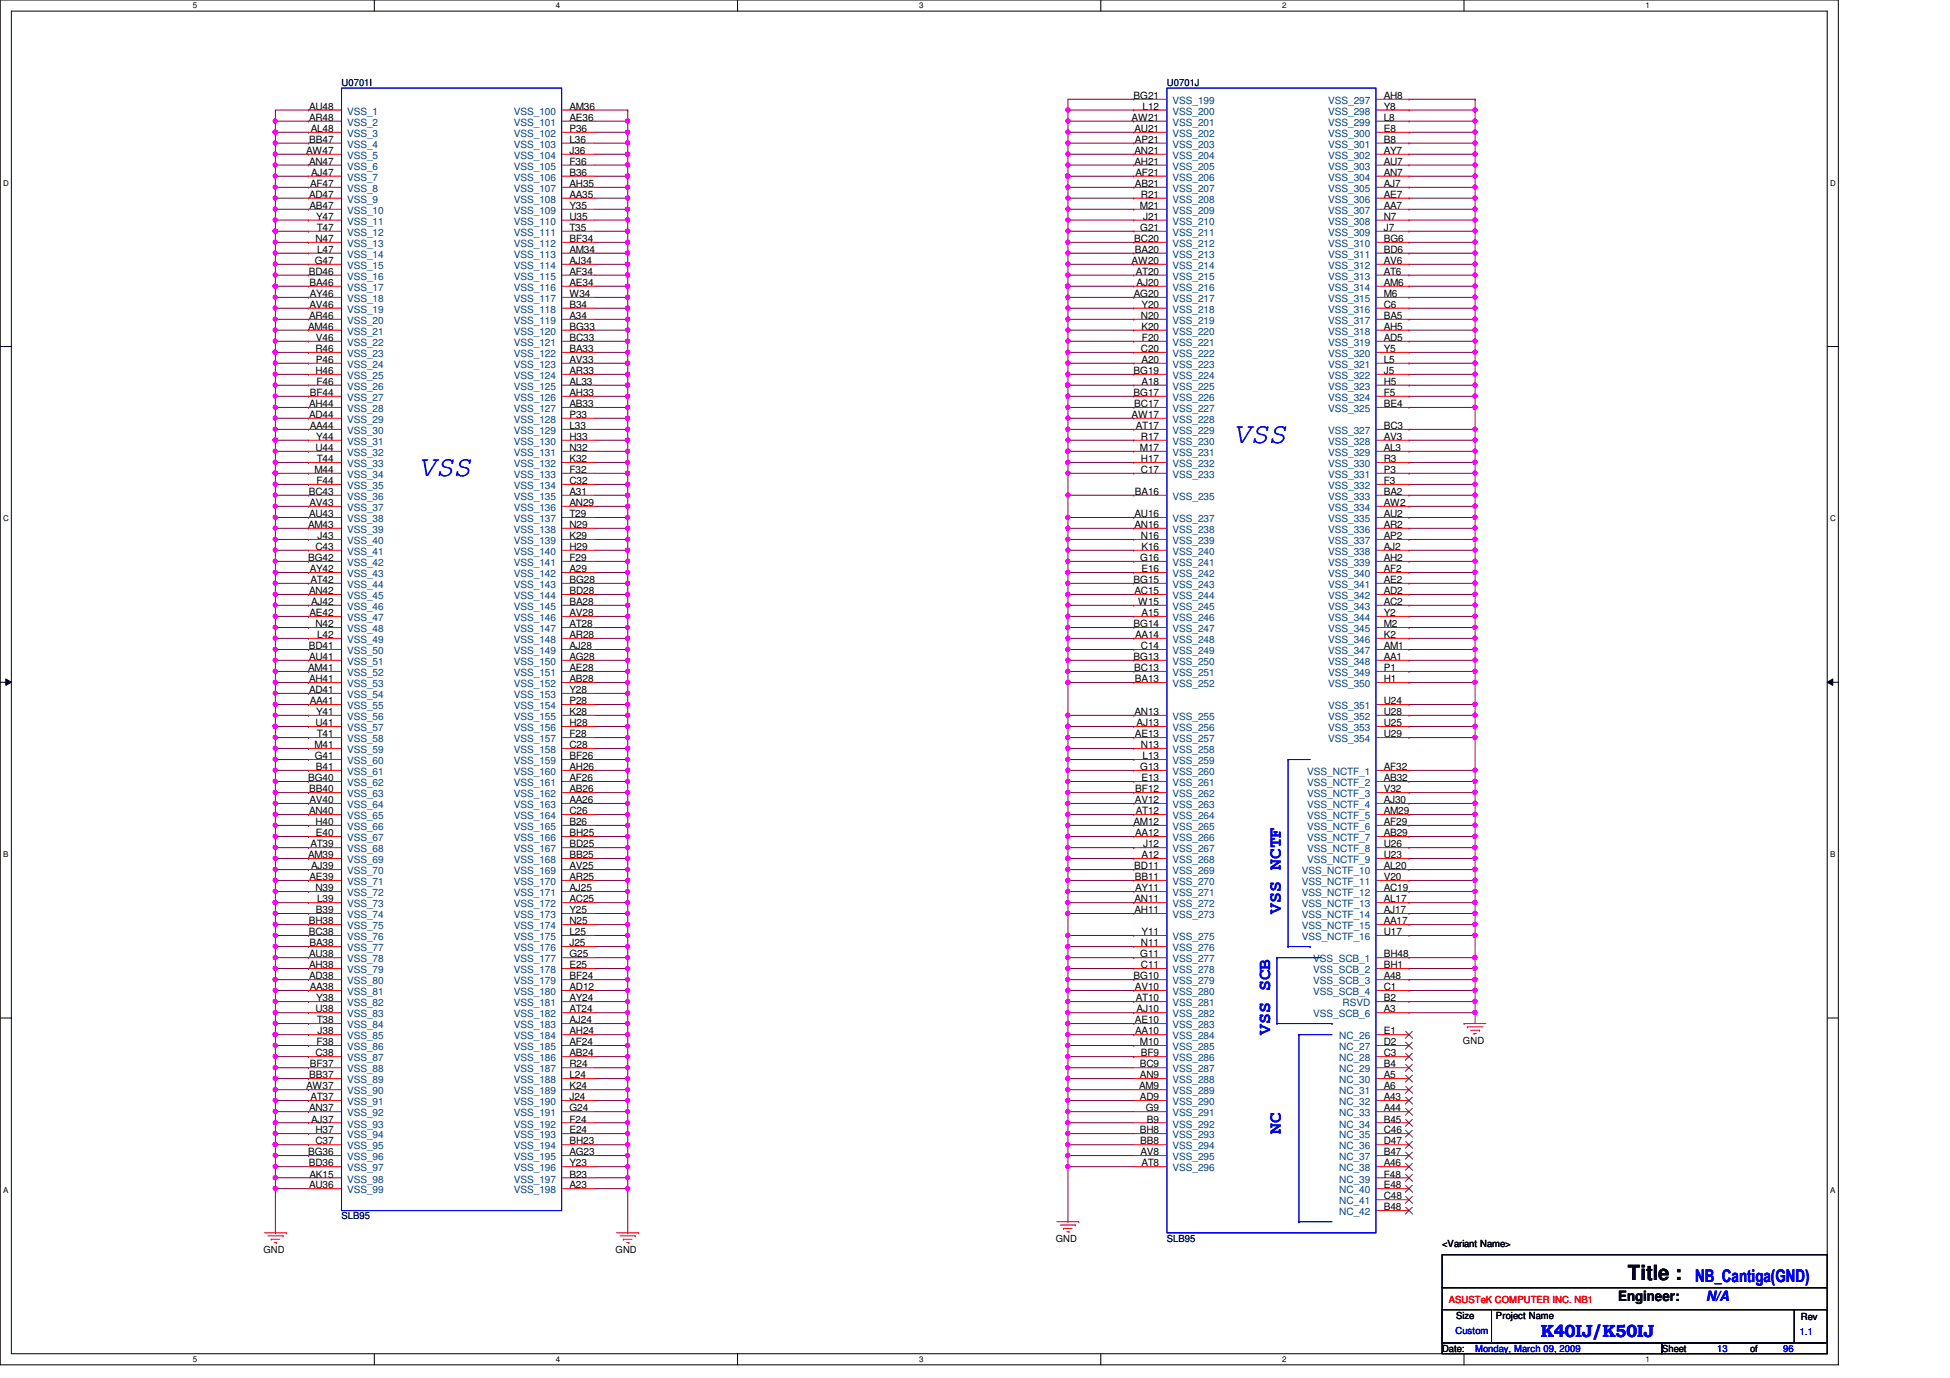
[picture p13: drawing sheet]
<svg xmlns="http://www.w3.org/2000/svg" width="297mm" height="210mm" viewBox="0 0 297 210" stroke-linecap="round" stroke-linejoin="round" font-family="sans-serif">
<defs><g id="words">
<g font-size="4.5" fill="#00f">
<text x="187.8" y="67.4">VSS</text>
<text x="63.8" y="72.5">VSS</text>
</g>
<text font-size="3.2" x="248" y="194.9">Title :</text>
<g font-size="2.7" fill="#00f">
<text x="195.1" y="139.1" transform="rotate(-90 195.1 139.1)">VSS NCTF</text>
<text x="193.5" y="157.6" transform="rotate(-90 193.5 157.6)">VSS SCB</text>
<text x="195.1" y="172.7" transform="rotate(-90 195.1 172.7)">NC</text>
<text x="258.2" y="195.3">NB_Cantiga(GND)</text>
<text x="234.7" y="203.7">K40IJ/K50IJ</text>
</g>
<text font-size="2.2" x="246.5" y="198.2">Engineer:</text>
<text font-size="2.2" fill="#00f" x="259.9" y="198.2">N/A</text>
<g font-size="1.5">
<text x="47.1" y="16.7">AU48</text>
<text x="86.7" y="16.7">AM36</text>
<text x="172.7" y="15.1">BG21</text>
<text x="174" y="16.7">L12</text>
<text x="210.8" y="15.1">AH8</text>
<text x="210.8" y="16.7">Y8</text>
<text x="46.6" y="23.5">AW47</text>
<text x="47.1" y="18.4">AR48</text>
<text x="47.1" y="21.8">BB47</text>
<text x="47.3" y="20.1">AL48</text>
<text x="86.7" y="18.4">AE36</text>
<text x="86.7" y="20.1">P36</text>
<text x="86.7" y="21.8">L36</text>
<text x="86.7" y="23.5">J36</text>
<text x="172.4" y="18.4">AW21</text>
<text x="172.8" y="20.1">AU21</text>
<text x="172.8" y="23.5">AN21</text>
<text x="172.9" y="21.8">AP21</text>
<text x="210.8" y="18.4">L8</text>
<text x="210.8" y="20.1">E8</text>
<text x="210.8" y="21.8">B8</text>
<text x="210.8" y="23.5">AY7</text>
<text x="47.1" y="25.1">AN47</text>
<text x="47.2" y="28.5">AF47</text>
<text x="47.4" y="26.8">AJ47</text>
<text x="86.7" y="25.1">F36</text>
<text x="86.7" y="26.8">B36</text>
<text x="86.7" y="28.5">AH35</text>
<text x="172.8" y="25.1">AH21</text>
<text x="172.9" y="28.5">AB21</text>
<text x="173" y="26.8">AF21</text>
<text x="210.8" y="25.1">AU7</text>
<text x="210.8" y="26.8">AN7</text>
<text x="210.8" y="28.5">AJ7</text>
<text x="47.1" y="30.1">AD47</text>
<text x="47.2" y="31.8">AB47</text>
<text x="48.2" y="33.5">Y47</text>
<text x="48.3" y="35.2">T47</text>
<text x="86.7" y="30.1">AA35</text>
<text x="86.7" y="31.8">Y35</text>
<text x="86.7" y="33.5">U35</text>
<text x="86.7" y="35.2">T35</text>
<text x="173.6" y="31.8">M21</text>
<text x="173.7" y="35.2">G21</text>
<text x="173.8" y="30.1">R21</text>
<text x="174.1" y="33.5">J21</text>
<text x="210.8" y="30.1">AE7</text>
<text x="210.8" y="31.8">AA7</text>
<text x="210.8" y="33.5">N7</text>
<text x="210.8" y="35.2">J7</text>
<text x="47" y="41.9">BD46</text>
<text x="48" y="40.2">G47</text>
<text x="48" y="36.9">N47</text>
<text x="48.3" y="38.5">L47</text>
<text x="86.7" y="36.9">BF34</text>
<text x="86.7" y="38.5">AM34</text>
<text x="86.7" y="40.2">AJ34</text>
<text x="86.7" y="41.9">AF34</text>
<text x="172.4" y="40.2">AW20</text>
<text x="172.8" y="36.9">BC20</text>
<text x="172.9" y="38.5">BA20</text>
<text x="173" y="41.9">AT20</text>
<text x="210.8" y="36.9">BG6</text>
<text x="210.8" y="38.5">BD6</text>
<text x="210.8" y="40.2">AV6</text>
<text x="210.8" y="41.9">AT6</text>
<text x="47.2" y="43.6">BA46</text>
<text x="47.2" y="46.9">AV46</text>
<text x="47.2" y="45.3">AY46</text>
<text x="86.7" y="43.6">AE34</text>
<text x="86.7" y="45.3">W34</text>
<text x="86.7" y="46.9">B34</text>
<text x="172.7" y="45.3">AG20</text>
<text x="173.1" y="43.6">AJ20</text>
<text x="173.9" y="46.9">Y20</text>
<text x="210.8" y="43.6">AM6</text>
<text x="210.8" y="45.3">M6</text>
<text x="210.8" y="46.9">C6</text>
<text x="46.9" y="50.2">AM46</text>
<text x="47.1" y="48.6">AR46</text>
<text x="48" y="53.6">R46</text>
<text x="48.1" y="51.9">V46</text>
<text x="86.7" y="48.6">A34</text>
<text x="86.7" y="50.2">BG33</text>
<text x="86.7" y="51.9">BC33</text>
<text x="86.7" y="53.6">BA33</text>
<text x="173.8" y="48.6">N20</text>
<text x="173.8" y="53.6">C20</text>
<text x="173.9" y="50.2">K20</text>
<text x="173.9" y="51.9">F20</text>
<text x="210.8" y="48.6">BA5</text>
<text x="210.8" y="50.2">AH5</text>
<text x="210.8" y="51.9">AD5</text>
<text x="210.8" y="53.6">Y5</text>
<text x="48" y="57">H46</text>
<text x="48.1" y="55.3">P46</text>
<text x="48.2" y="58.6">F46</text>
<text x="86.7" y="55.3">AV33</text>
<text x="86.7" y="57">AR33</text>
<text x="86.7" y="58.6">AL33</text>
<text x="172.7" y="57">BG19</text>
<text x="173.9" y="55.3">A20</text>
<text x="173.9" y="58.6">A18</text>
<text x="210.8" y="55.3">L5</text>
<text x="210.8" y="57">J5</text>
<text x="210.8" y="58.6">H5</text>
<text x="47.1" y="62">AH44</text>
<text x="47.1" y="63.7">AD44</text>
<text x="47.2" y="60.3">BF44</text>
<text x="47.2" y="65.4">AA44</text>
<text x="86.7" y="60.3">AH33</text>
<text x="86.7" y="62">AB33</text>
<text x="86.7" y="63.7">P33</text>
<text x="86.7" y="65.4">L33</text>
<text x="172.4" y="63.7">AW17</text>
<text x="172.7" y="60.3">BG17</text>
<text x="172.8" y="62">BC17</text>
<text x="173" y="65.4">AT17</text>
<text x="210.8" y="60.3">F5</text>
<text x="210.8" y="62">BE4</text>
<text x="210.8" y="65.4">BC3</text>
<text x="48" y="68.7">U44</text>
<text x="48.2" y="67">Y44</text>
<text x="48.3" y="70.4">T44</text>
<text x="86.7" y="67">H33</text>
<text x="86.7" y="68.7">N32</text>
<text x="86.7" y="70.4">K32</text>
<text x="173.6" y="68.7">M17</text>
<text x="173.8" y="67">R17</text>
<text x="173.8" y="70.4">H17</text>
<text x="210.8" y="67">AV3</text>
<text x="210.8" y="68.7">AL3</text>
<text x="210.8" y="70.4">R3</text>
<text x="47" y="75.4">BC43</text>
<text x="47.2" y="77.1">AV43</text>
<text x="47.9" y="72.1">M44</text>
<text x="48.2" y="73.7">F44</text>
<text x="86.7" y="72.1">F32</text>
<text x="86.7" y="73.7">C32</text>
<text x="86.7" y="75.4">A31</text>
<text x="86.7" y="77.1">AN29</text>
<text x="172.9" y="75.4">BA16</text>
<text x="173.8" y="72.1">C17</text>
<text x="210.8" y="72.1">P3</text>
<text x="210.8" y="75.4">BA2</text>
<text x="210.8" y="73.7">F3</text>
<text x="210.8" y="77.1">AW2</text>
<text x="46.9" y="80.4">AM43</text>
<text x="47.1" y="78.8">AU43</text>
<text x="48" y="83.8">C43</text>
<text x="48.4" y="82.1">J43</text>
<text x="86.7" y="78.8">T29</text>
<text x="86.7" y="80.4">N29</text>
<text x="86.7" y="82.1">K29</text>
<text x="86.7" y="83.8">H29</text>
<text x="172.8" y="78.8">AU16</text>
<text x="172.8" y="80.4">AN16</text>
<text x="173.8" y="82.1">N16</text>
<text x="173.9" y="83.8">K16</text>
<text x="210.8" y="80.4">AR2</text>
<text x="210.8" y="78.8">AU2</text>
<text x="210.8" y="82.1">AP2</text>
<text x="210.8" y="83.8">AJ2</text>
<text x="46.9" y="85.5">BG42</text>
<text x="47.2" y="87.2">AY42</text>
<text x="47.3" y="88.8">AT42</text>
<text x="86.7" y="85.5">F29</text>
<text x="86.7" y="87.2">A29</text>
<text x="86.7" y="88.8">BG28</text>
<text x="172.7" y="88.8">BG15</text>
<text x="173.7" y="85.5">G16</text>
<text x="173.9" y="87.2">E16</text>
<text x="210.8" y="88.8">AE2</text>
<text x="210.8" y="87.2">AF2</text>
<text x="210.8" y="85.5">AH2</text>
<text x="47.1" y="90.5">AN42</text>
<text x="47.2" y="93.9">AE42</text>
<text x="47.4" y="92.2">AJ42</text>
<text x="48" y="95.5">N42</text>
<text x="86.7" y="90.5">BD28</text>
<text x="86.7" y="92.2">BA28</text>
<text x="86.7" y="93.9">AV28</text>
<text x="86.7" y="95.5">AT28</text>
<text x="172.7" y="95.5">BG14</text>
<text x="172.8" y="90.5">AC15</text>
<text x="173.4" y="92.2">W15</text>
<text x="173.9" y="93.9">A15</text>
<text x="210.8" y="90.5">AD2</text>
<text x="210.8" y="92.2">AC2</text>
<text x="210.8" y="93.9">Y2</text>
<text x="210.8" y="95.5">M2</text>
<text x="47" y="98.9">BD41</text>
<text x="47.1" y="100.5">AU41</text>
<text x="48.3" y="97.2">L42</text>
<text x="86.7" y="97.2">AR28</text>
<text x="86.7" y="98.9">AJ28</text>
<text x="86.7" y="100.5">AG28</text>
<text x="172.7" y="100.5">BG13</text>
<text x="172.9" y="97.2">AA14</text>
<text x="173.8" y="98.9">C14</text>
<text x="210.8" y="97.2">K2</text>
<text x="210.8" y="98.9">AM1</text>
<text x="210.8" y="100.5">AA1</text>
<text x="46.9" y="102.2">AM41</text>
<text x="47.1" y="103.9">AH41</text>
<text x="47.1" y="105.6">AD41</text>
<text x="47.2" y="107.3">AA41</text>
<text x="86.7" y="102.2">AE28</text>
<text x="86.7" y="103.9">AB28</text>
<text x="86.7" y="105.6">Y28</text>
<text x="86.7" y="107.3">P28</text>
<text x="172.8" y="102.2">BC13</text>
<text x="172.9" y="103.9">BA13</text>
<text x="210.8" y="102.2">P1</text>
<text x="210.8" y="103.9">H1</text>
<text x="210.8" y="107.3">U24</text>
<text x="47.9" y="114">M41</text>
<text x="48" y="110.6">U41</text>
<text x="48.2" y="108.9">Y41</text>
<text x="48.3" y="112.3">T41</text>
<text x="86.7" y="108.9">K28</text>
<text x="86.7" y="110.6">H28</text>
<text x="86.7" y="112.3">F28</text>
<text x="86.7" y="114">C28</text>
<text x="172.8" y="108.9">AN13</text>
<text x="172.9" y="112.3">AE13</text>
<text x="173.1" y="110.6">AJ13</text>
<text x="173.8" y="114">N13</text>
<text x="210.8" y="108.9">U28</text>
<text x="210.8" y="110.6">U25</text>
<text x="210.8" y="112.3">U29</text>
<text x="46.9" y="119">BG40</text>
<text x="48" y="115.7">G41</text>
<text x="48.1" y="117.3">B41</text>
<text x="86.7" y="115.7">BF26</text>
<text x="86.7" y="117.3">AH26</text>
<text x="86.7" y="119">AF26</text>
<text x="173.7" y="117.3">G13</text>
<text x="173.9" y="119">E13</text>
<text x="174" y="115.7">L13</text>
<text x="210.8" y="117.3">AF32</text>
<text x="210.8" y="119">AB32</text>
<text x="47.1" y="124">AN40</text>
<text x="47.1" y="120.7">BB40</text>
<text x="47.2" y="122.3">AV40</text>
<text x="48" y="125.7">H40</text>
<text x="86.7" y="120.7">AB26</text>
<text x="86.7" y="122.3">AA26</text>
<text x="86.7" y="124">C26</text>
<text x="86.7" y="125.7">B26</text>
<text x="172.7" y="125.7">AM12</text>
<text x="172.9" y="122.3">AV12</text>
<text x="172.9" y="120.7">BF12</text>
<text x="173" y="124">AT12</text>
<text x="210.8" y="120.7">V32</text>
<text x="210.8" y="122.3">AJ30</text>
<text x="210.8" y="124">AM29</text>
<text x="210.8" y="125.7">AF29</text>
<text x="46.9" y="130.7">AM39</text>
<text x="47.3" y="129.1">AT39</text>
<text x="48.1" y="127.4">E40</text>
<text x="86.7" y="127.4">BH25</text>
<text x="86.7" y="129.1">BD25</text>
<text x="86.7" y="130.7">BB25</text>
<text x="172.9" y="127.4">AA12</text>
<text x="173.9" y="130.7">A12</text>
<text x="174.1" y="129.1">J12</text>
<text x="210.8" y="127.4">AB29</text>
<text x="210.8" y="129.1">U26</text>
<text x="210.8" y="130.7">U23</text>
<text x="47.2" y="134.1">AE39</text>
<text x="47.4" y="132.4">AJ39</text>
<text x="48" y="135.8">N39</text>
<text x="48.3" y="137.5">L39</text>
<text x="86.7" y="132.4">AV25</text>
<text x="86.7" y="134.1">AR25</text>
<text x="86.7" y="135.8">AJ25</text>
<text x="86.7" y="137.5">AC25</text>
<text x="172.8" y="132.4">BD11</text>
<text x="172.8" y="137.5">AN11</text>
<text x="172.8" y="134.1">BB11</text>
<text x="172.9" y="135.8">AY11</text>
<text x="210.8" y="132.4">AL20</text>
<text x="210.8" y="134.1">V20</text>
<text x="210.8" y="135.8">AC19</text>
<text x="210.8" y="137.5">AL17</text>
<text x="47" y="140.8">BH38</text>
<text x="47" y="142.5">BC38</text>
<text x="48.1" y="139.1">B39</text>
<text x="86.7" y="139.1">Y25</text>
<text x="86.7" y="140.8">N25</text>
<text x="86.7" y="142.5">L25</text>
<text x="172.8" y="139.1">AH11</text>
<text x="173.9" y="142.5">Y11</text>
<text x="210.8" y="139.1">AJ17</text>
<text x="210.8" y="140.8">AA17</text>
<text x="210.8" y="142.5">U17</text>
<text x="47.1" y="145.8">AU38</text>
<text x="47.1" y="147.5">AH38</text>
<text x="47.1" y="149.2">AD38</text>
<text x="47.2" y="144.1">BA38</text>
<text x="86.7" y="144.1">J25</text>
<text x="86.7" y="145.8">G25</text>
<text x="86.7" y="147.5">E25</text>
<text x="86.7" y="149.2">BF24</text>
<text x="172.7" y="149.2">BG10</text>
<text x="173.7" y="145.8">G11</text>
<text x="173.8" y="144.1">N11</text>
<text x="173.8" y="147.5">C11</text>
<text x="210.8" y="145.8">BH48</text>
<text x="210.8" y="147.5">BH1</text>
<text x="210.8" y="149.2">A48</text>
<text x="47.2" y="150.8">AA38</text>
<text x="48" y="154.2">U38</text>
<text x="48.2" y="152.5">Y38</text>
<text x="48.3" y="155.9">T38</text>
<text x="86.7" y="154.2">AT24</text>
<text x="86.7" y="152.5">AY24</text>
<text x="86.7" y="155.9">AJ24</text>
<text x="86.7" y="150.8">AD12</text>
<text x="172.9" y="150.8">AV10</text>
<text x="172.9" y="155.9">AE10</text>
<text x="173" y="152.5">AT10</text>
<text x="173.1" y="154.2">AJ10</text>
<text x="210.8" y="150.8">C1</text>
<text x="210.8" y="152.5">B2</text>
<text x="210.8" y="154.2">A3</text>
<text x="48" y="160.9">C38</text>
<text x="48.2" y="159.2">F38</text>
<text x="48.4" y="157.6">J38</text>
<text x="86.7" y="157.6">AH24</text>
<text x="86.7" y="160.9">AB24</text>
<text x="86.7" y="159.2">AF24</text>
<text x="172.9" y="157.6">AA10</text>
<text x="173.6" y="159.2">M10</text>
<text x="173.8" y="160.9">BF9</text>
<text x="210.8" y="157.6">E1</text>
<text x="210.8" y="159.2">D2</text>
<text x="210.8" y="160.9">C3</text>
<text x="222.8" y="159">GND</text>
<text x="46.6" y="165.9">AW37</text>
<text x="47.1" y="164.3">BB37</text>
<text x="47.2" y="162.6">BF37</text>
<text x="47.3" y="167.6">AT37</text>
<text x="86.7" y="164.3">L24</text>
<text x="86.7" y="162.6">R24</text>
<text x="86.7" y="165.9">K24</text>
<text x="86.7" y="167.6">J24</text>
<text x="173.5" y="165.9">AM9</text>
<text x="173.6" y="162.6">BC9</text>
<text x="173.6" y="167.6">AD9</text>
<text x="173.6" y="164.3">AN9</text>
<text x="210.8" y="162.6">B4</text>
<text x="210.8" y="164.3">A5</text>
<text x="210.8" y="165.9">A6</text>
<text x="210.8" y="167.6">A43</text>
<text x="47.1" y="169.3">AN37</text>
<text x="47.4" y="171">AJ37</text>
<text x="48" y="172.6">H37</text>
<text x="86.7" y="169.3">G24</text>
<text x="86.7" y="172.6">E24</text>
<text x="86.7" y="171">F24</text>
<text x="173.6" y="172.6">BH8</text>
<text x="174.5" y="169.3">G9</text>
<text x="174.7" y="171">B9</text>
<text x="210.8" y="169.3">A44</text>
<text x="210.8" y="171">B45</text>
<text x="210.8" y="172.6">C46</text>
<text x="46.9" y="176">BG36</text>
<text x="47" y="177.7">BD36</text>
<text x="47.2" y="179.4">AK15</text>
<text x="48" y="174.3">C37</text>
<text x="86.7" y="176">AG23</text>
<text x="86.7" y="179.4">B23</text>
<text x="86.7" y="174.3">BH23</text>
<text x="86.7" y="177.7">Y23</text>
<text x="173.7" y="174.3">BB8</text>
<text x="173.7" y="176">AV8</text>
<text x="173.9" y="177.7">AT8</text>
<text x="210.8" y="174.3">D47</text>
<text x="210.8" y="176">B47</text>
<text x="210.8" y="177.7">A46</text>
<text x="210.8" y="179.4">F48</text>
<text x="47.1" y="181">AU36</text>
<text x="86.7" y="181">A23</text>
<text x="210.8" y="181">E48</text>
<text x="210.8" y="182.7">C48</text>
<text x="210.8" y="184.4">B48</text>
<text x="40.1" y="190.8">GND</text>
<text x="93.8" y="190.8">GND</text>
<text x="160.8" y="189.1">GND</text>
<text x="219.7" y="189.9">&lt;Variant Name&gt;</text>
<text x="221.8" y="200.9">Size</text>
<text x="227.9" y="200.9">Project Name</text>
<text x="274.3" y="201">Rev</text>
<text x="219.7" y="205.9">Date:</text>
<text x="253.2" y="205.9">Sheet</text>
<text x="266.6" y="205.9">of</text>
</g>
<g font-size="1.5" fill="#000080">
<text x="52" y="13.1">U0701I</text>
<text x="177.8" y="13.1">U0701J</text>
<text x="52" y="185.8">SLB95</text>
<text x="177.8" y="189.1">SLB95</text>
</g>
<g font-size="1.5" fill="#004080">
<text x="52.9" y="17.5">VSS_1</text>
<text x="78.3" y="17.5">VSS_100</text>
<text x="178.6" y="15.8">VSS_199</text>
<text x="178.6" y="17.5">VSS_200</text>
<text x="202.3" y="15.8">VSS_297</text>
<text x="202.3" y="17.5">VSS_298</text>
<text x="52.9" y="19.2">VSS_2</text>
<text x="52.9" y="20.9">VSS_3</text>
<text x="52.9" y="22.5">VSS_4</text>
<text x="78.3" y="19.2">VSS_101</text>
<text x="78.3" y="20.9">VSS_102</text>
<text x="78.3" y="22.5">VSS_103</text>
<text x="178.6" y="19.2">VSS_201</text>
<text x="178.6" y="20.9">VSS_202</text>
<text x="178.6" y="22.5">VSS_203</text>
<text x="202.3" y="19.2">VSS_299</text>
<text x="202.3" y="20.9">VSS_300</text>
<text x="202.3" y="22.5">VSS_301</text>
<text x="52.9" y="24.2">VSS_5</text>
<text x="52.9" y="25.9">VSS_6</text>
<text x="52.9" y="27.6">VSS_7</text>
<text x="52.9" y="29.3">VSS_8</text>
<text x="78.3" y="24.2">VSS_104</text>
<text x="78.3" y="25.9">VSS_105</text>
<text x="78.3" y="27.6">VSS_106</text>
<text x="78.3" y="29.3">VSS_107</text>
<text x="178.6" y="24.2">VSS_204</text>
<text x="178.6" y="25.9">VSS_205</text>
<text x="178.6" y="27.6">VSS_206</text>
<text x="178.6" y="29.3">VSS_207</text>
<text x="202.3" y="24.2">VSS_302</text>
<text x="202.3" y="25.9">VSS_303</text>
<text x="202.3" y="27.6">VSS_304</text>
<text x="202.3" y="29.3">VSS_305</text>
<text x="52.9" y="30.9">VSS_9</text>
<text x="52.9" y="32.6">VSS_10</text>
<text x="52.9" y="34.2">VSS_11</text>
<text x="52.9" y="35.9">VSS_12</text>
<text x="78.3" y="30.9">VSS_108</text>
<text x="78.3" y="32.6">VSS_109</text>
<text x="78.3" y="34.2">VSS_110</text>
<text x="78.3" y="35.9">VSS_111</text>
<text x="178.6" y="30.9">VSS_208</text>
<text x="178.6" y="32.6">VSS_209</text>
<text x="178.6" y="34.2">VSS_210</text>
<text x="178.6" y="35.9">VSS_211</text>
<text x="202.3" y="30.9">VSS_306</text>
<text x="202.3" y="32.6">VSS_307</text>
<text x="202.3" y="34.2">VSS_308</text>
<text x="202.3" y="35.9">VSS_309</text>
<text x="52.9" y="37.6">VSS_13</text>
<text x="52.9" y="39.3">VSS_14</text>
<text x="52.9" y="41">VSS_15</text>
<text x="78.3" y="37.6">VSS_112</text>
<text x="78.3" y="39.3">VSS_113</text>
<text x="78.3" y="41">VSS_114</text>
<text x="178.6" y="37.6">VSS_212</text>
<text x="178.6" y="39.3">VSS_213</text>
<text x="178.6" y="41">VSS_214</text>
<text x="202.3" y="37.6">VSS_310</text>
<text x="202.3" y="39.3">VSS_311</text>
<text x="202.3" y="41">VSS_312</text>
<text x="52.9" y="42.6">VSS_16</text>
<text x="52.9" y="44.3">VSS_17</text>
<text x="52.9" y="47.7">VSS_19</text>
<text x="52.9" y="46">VSS_18</text>
<text x="78.3" y="42.6">VSS_115</text>
<text x="78.3" y="44.3">VSS_116</text>
<text x="78.3" y="46">VSS_117</text>
<text x="78.3" y="47.7">VSS_118</text>
<text x="178.6" y="42.6">VSS_215</text>
<text x="178.6" y="44.3">VSS_216</text>
<text x="178.6" y="46">VSS_217</text>
<text x="178.6" y="47.7">VSS_218</text>
<text x="202.3" y="42.6">VSS_313</text>
<text x="202.3" y="44.3">VSS_314</text>
<text x="202.3" y="46">VSS_315</text>
<text x="202.3" y="47.7">VSS_316</text>
<text x="52.9" y="49.4">VSS_20</text>
<text x="52.9" y="51">VSS_21</text>
<text x="52.9" y="52.7">VSS_22</text>
<text x="78.3" y="49.4">VSS_119</text>
<text x="78.3" y="51">VSS_120</text>
<text x="78.3" y="52.7">VSS_121</text>
<text x="178.6" y="49.4">VSS_219</text>
<text x="178.6" y="51">VSS_220</text>
<text x="178.6" y="52.7">VSS_221</text>
<text x="202.3" y="49.4">VSS_317</text>
<text x="202.3" y="51">VSS_318</text>
<text x="202.3" y="52.7">VSS_319</text>
<text x="52.9" y="54.4">VSS_23</text>
<text x="52.9" y="56">VSS_24</text>
<text x="52.9" y="57.7">VSS_25</text>
<text x="52.9" y="59.4">VSS_26</text>
<text x="78.3" y="54.4">VSS_122</text>
<text x="78.3" y="56">VSS_123</text>
<text x="78.3" y="57.7">VSS_124</text>
<text x="78.3" y="59.4">VSS_125</text>
<text x="178.6" y="54.4">VSS_222</text>
<text x="178.6" y="56">VSS_223</text>
<text x="178.6" y="57.7">VSS_224</text>
<text x="178.6" y="59.4">VSS_225</text>
<text x="202.3" y="54.4">VSS_320</text>
<text x="202.3" y="56">VSS_321</text>
<text x="202.3" y="57.7">VSS_322</text>
<text x="202.3" y="59.4">VSS_323</text>
<text x="52.9" y="61.1">VSS_27</text>
<text x="52.9" y="62.8">VSS_28</text>
<text x="52.9" y="64.4">VSS_29</text>
<text x="78.3" y="61.1">VSS_126</text>
<text x="78.3" y="62.8">VSS_127</text>
<text x="78.3" y="64.4">VSS_128</text>
<text x="178.6" y="61.1">VSS_226</text>
<text x="178.6" y="62.8">VSS_227</text>
<text x="178.6" y="64.4">VSS_228</text>
<text x="202.3" y="61.1">VSS_324</text>
<text x="202.3" y="62.8">VSS_325</text>
<text x="52.9" y="66.1">VSS_30</text>
<text x="52.9" y="67.8">VSS_31</text>
<text x="52.9" y="69.5">VSS_32</text>
<text x="52.9" y="71.2">VSS_33</text>
<text x="78.3" y="66.1">VSS_129</text>
<text x="78.3" y="67.8">VSS_130</text>
<text x="78.3" y="69.5">VSS_131</text>
<text x="78.3" y="71.2">VSS_132</text>
<text x="178.6" y="66.1">VSS_229</text>
<text x="178.6" y="67.8">VSS_230</text>
<text x="178.6" y="69.5">VSS_231</text>
<text x="178.6" y="71.2">VSS_232</text>
<text x="202.3" y="66.1">VSS_327</text>
<text x="202.3" y="67.8">VSS_328</text>
<text x="202.3" y="69.5">VSS_329</text>
<text x="202.3" y="71.2">VSS_330</text>
<text x="52.9" y="72.8">VSS_34</text>
<text x="52.9" y="74.5">VSS_35</text>
<text x="52.9" y="76.2">VSS_36</text>
<text x="52.9" y="77.9">VSS_37</text>
<text x="78.3" y="72.8">VSS_133</text>
<text x="78.3" y="74.5">VSS_134</text>
<text x="78.3" y="76.2">VSS_135</text>
<text x="78.3" y="77.9">VSS_136</text>
<text x="178.6" y="72.8">VSS_233</text>
<text x="178.6" y="76.2">VSS_235</text>
<text x="202.3" y="72.8">VSS_331</text>
<text x="202.3" y="76.2">VSS_333</text>
<text x="202.3" y="74.5">VSS_332</text>
<text x="202.3" y="77.9">VSS_334</text>
<text x="52.9" y="79.5">VSS_38</text>
<text x="52.9" y="81.2">VSS_39</text>
<text x="52.9" y="82.9">VSS_40</text>
<text x="78.3" y="79.5">VSS_137</text>
<text x="78.3" y="81.2">VSS_138</text>
<text x="78.3" y="82.9">VSS_139</text>
<text x="178.6" y="79.5">VSS_237</text>
<text x="178.6" y="81.2">VSS_238</text>
<text x="178.6" y="82.9">VSS_239</text>
<text x="202.3" y="81.2">VSS_336</text>
<text x="202.3" y="79.5">VSS_335</text>
<text x="202.3" y="82.9">VSS_337</text>
<text x="52.9" y="84.5">VSS_41</text>
<text x="52.9" y="86.2">VSS_42</text>
<text x="52.9" y="87.9">VSS_43</text>
<text x="52.9" y="89.6">VSS_44</text>
<text x="78.3" y="84.5">VSS_140</text>
<text x="78.3" y="86.2">VSS_141</text>
<text x="78.3" y="87.9">VSS_142</text>
<text x="78.3" y="89.6">VSS_143</text>
<text x="178.6" y="84.5">VSS_240</text>
<text x="178.6" y="86.2">VSS_241</text>
<text x="178.6" y="87.9">VSS_242</text>
<text x="178.6" y="89.6">VSS_243</text>
<text x="202.3" y="89.6">VSS_341</text>
<text x="202.3" y="87.9">VSS_340</text>
<text x="202.3" y="86.2">VSS_339</text>
<text x="202.3" y="84.5">VSS_338</text>
<text x="52.9" y="91.3">VSS_45</text>
<text x="52.9" y="92.9">VSS_46</text>
<text x="52.9" y="94.6">VSS_47</text>
<text x="78.3" y="91.3">VSS_144</text>
<text x="78.3" y="92.9">VSS_145</text>
<text x="78.3" y="94.6">VSS_146</text>
<text x="178.6" y="92.9">VSS_245</text>
<text x="178.6" y="94.6">VSS_246</text>
<text x="178.6" y="91.3">VSS_244</text>
<text x="202.3" y="91.3">VSS_342</text>
<text x="202.3" y="92.9">VSS_343</text>
<text x="202.3" y="94.6">VSS_344</text>
<text x="52.9" y="96.3">VSS_48</text>
<text x="52.9" y="98">VSS_49</text>
<text x="52.9" y="99.7">VSS_50</text>
<text x="52.9" y="101.3">VSS_51</text>
<text x="78.3" y="96.3">VSS_147</text>
<text x="78.3" y="98">VSS_148</text>
<text x="78.3" y="99.7">VSS_149</text>
<text x="78.3" y="101.3">VSS_150</text>
<text x="178.6" y="96.3">VSS_247</text>
<text x="178.6" y="98">VSS_248</text>
<text x="178.6" y="99.7">VSS_249</text>
<text x="178.6" y="101.3">VSS_250</text>
<text x="202.3" y="96.3">VSS_345</text>
<text x="202.3" y="98">VSS_346</text>
<text x="202.3" y="99.7">VSS_347</text>
<text x="202.3" y="101.3">VSS_348</text>
<text x="52.9" y="103">VSS_52</text>
<text x="52.9" y="104.7">VSS_53</text>
<text x="52.9" y="106.3">VSS_54</text>
<text x="78.3" y="103">VSS_151</text>
<text x="78.3" y="104.7">VSS_152</text>
<text x="78.3" y="106.3">VSS_153</text>
<text x="178.6" y="103">VSS_251</text>
<text x="178.6" y="104.7">VSS_252</text>
<text x="202.3" y="103">VSS_349</text>
<text x="202.3" y="104.7">VSS_350</text>
<text x="52.9" y="108">VSS_55</text>
<text x="52.9" y="109.7">VSS_56</text>
<text x="52.9" y="111.4">VSS_57</text>
<text x="52.9" y="113.1">VSS_58</text>
<text x="78.3" y="108">VSS_154</text>
<text x="78.3" y="109.7">VSS_155</text>
<text x="78.3" y="111.4">VSS_156</text>
<text x="78.3" y="113.1">VSS_157</text>
<text x="178.6" y="109.7">VSS_255</text>
<text x="178.6" y="111.4">VSS_256</text>
<text x="178.6" y="113.1">VSS_257</text>
<text x="202.3" y="108">VSS_351</text>
<text x="202.3" y="109.7">VSS_352</text>
<text x="202.3" y="111.4">VSS_353</text>
<text x="202.3" y="113.1">VSS_354</text>
<text x="52.9" y="114.7">VSS_59</text>
<text x="52.9" y="116.4">VSS_60</text>
<text x="52.9" y="118.1">VSS_61</text>
<text x="52.9" y="119.8">VSS_62</text>
<text x="78.3" y="114.7">VSS_158</text>
<text x="78.3" y="116.4">VSS_159</text>
<text x="78.3" y="118.1">VSS_160</text>
<text x="78.3" y="119.8">VSS_161</text>
<text x="178.6" y="114.7">VSS_258</text>
<text x="178.6" y="116.4">VSS_259</text>
<text x="178.6" y="118.1">VSS_260</text>
<text x="178.6" y="119.8">VSS_261</text>
<text x="199.1" y="118.1">VSS_NCTF_1</text>
<text x="199.1" y="119.8">VSS_NCTF_2</text>
<text x="52.9" y="121.5">VSS_63</text>
<text x="52.9" y="123.1">VSS_64</text>
<text x="52.9" y="124.8">VSS_65</text>
<text x="78.3" y="121.5">VSS_162</text>
<text x="78.3" y="123.1">VSS_163</text>
<text x="78.3" y="124.8">VSS_164</text>
<text x="178.6" y="121.5">VSS_262</text>
<text x="178.6" y="123.1">VSS_263</text>
<text x="178.6" y="124.8">VSS_264</text>
<text x="199.1" y="121.5">VSS_NCTF_3</text>
<text x="199.1" y="123.1">VSS_NCTF_4</text>
<text x="199.1" y="124.8">VSS_NCTF_5</text>
<text x="52.9" y="126.4">VSS_66</text>
<text x="52.9" y="128.1">VSS_67</text>
<text x="52.9" y="129.8">VSS_68</text>
<text x="52.9" y="131.5">VSS_69</text>
<text x="78.3" y="126.4">VSS_165</text>
<text x="78.3" y="128.1">VSS_166</text>
<text x="78.3" y="129.8">VSS_167</text>
<text x="78.3" y="131.5">VSS_168</text>
<text x="178.6" y="126.4">VSS_265</text>
<text x="178.6" y="128.1">VSS_266</text>
<text x="178.6" y="129.8">VSS_267</text>
<text x="178.6" y="131.5">VSS_268</text>
<text x="199.1" y="126.4">VSS_NCTF_6</text>
<text x="199.1" y="128.1">VSS_NCTF_7</text>
<text x="199.1" y="129.8">VSS_NCTF_8</text>
<text x="199.1" y="131.5">VSS_NCTF_9</text>
<text x="52.9" y="133.2">VSS_70</text>
<text x="52.9" y="134.8">VSS_71</text>
<text x="52.9" y="136.5">VSS_72</text>
<text x="78.3" y="133.2">VSS_169</text>
<text x="78.3" y="134.8">VSS_170</text>
<text x="78.3" y="136.5">VSS_171</text>
<text x="178.6" y="133.2">VSS_269</text>
<text x="178.6" y="134.8">VSS_270</text>
<text x="178.6" y="136.5">VSS_271</text>
<text x="198.3" y="133.2">VSS_NCTF_10</text>
<text x="198.3" y="134.8">VSS_NCTF_11</text>
<text x="198.3" y="136.5">VSS_NCTF_12</text>
<text x="52.9" y="138.2">VSS_73</text>
<text x="52.9" y="139.9">VSS_74</text>
<text x="52.9" y="141.6">VSS_75</text>
<text x="52.9" y="143.2">VSS_76</text>
<text x="78.3" y="138.2">VSS_172</text>
<text x="78.3" y="139.9">VSS_173</text>
<text x="78.3" y="141.6">VSS_174</text>
<text x="78.3" y="143.2">VSS_175</text>
<text x="178.6" y="138.2">VSS_272</text>
<text x="178.6" y="139.9">VSS_273</text>
<text x="178.6" y="143.2">VSS_275</text>
<text x="198.3" y="138.2">VSS_NCTF_13</text>
<text x="198.3" y="139.9">VSS_NCTF_14</text>
<text x="198.3" y="141.6">VSS_NCTF_15</text>
<text x="198.3" y="143.2">VSS_NCTF_16</text>
<text x="52.9" y="144.9">VSS_77</text>
<text x="52.9" y="146.6">VSS_78</text>
<text x="52.9" y="148.3">VSS_79</text>
<text x="52.9" y="149.9">VSS_80</text>
<text x="78.3" y="144.9">VSS_176</text>
<text x="78.3" y="146.6">VSS_177</text>
<text x="78.3" y="148.3">VSS_178</text>
<text x="78.3" y="149.9">VSS_179</text>
<text x="178.6" y="144.9">VSS_276</text>
<text x="178.6" y="146.6">VSS_277</text>
<text x="178.6" y="148.3">VSS_278</text>
<text x="178.6" y="149.9">VSS_279</text>
<text x="200" y="146.6">VSS_SCB_1</text>
<text x="200" y="148.3">VSS_SCB_2</text>
<text x="200" y="149.9">VSS_SCB_3</text>
<text x="52.9" y="151.6">VSS_81</text>
<text x="52.9" y="153.3">VSS_82</text>
<text x="52.9" y="155">VSS_83</text>
<text x="78.3" y="155">VSS_182</text>
<text x="78.3" y="153.3">VSS_181</text>
<text x="78.3" y="151.6">VSS_180</text>
<text x="178.6" y="151.6">VSS_280</text>
<text x="178.6" y="153.3">VSS_281</text>
<text x="178.6" y="155">VSS_282</text>
<text x="200" y="151.6">VSS_SCB_4</text>
<text x="200" y="155">VSS_SCB_6</text>
<text x="204.5" y="153.3">RSVD</text>
<text x="52.9" y="156.6">VSS_84</text>
<text x="52.9" y="158.3">VSS_85</text>
<text x="52.9" y="160">VSS_86</text>
<text x="52.9" y="161.7">VSS_87</text>
<text x="78.3" y="158.3">VSS_184</text>
<text x="78.3" y="161.7">VSS_186</text>
<text x="78.3" y="156.6">VSS_183</text>
<text x="78.3" y="160">VSS_185</text>
<text x="178.6" y="156.6">VSS_283</text>
<text x="178.6" y="158.3">VSS_284</text>
<text x="178.6" y="160">VSS_285</text>
<text x="178.6" y="161.7">VSS_286</text>
<text x="204" y="158.3">NC_26</text>
<text x="204" y="160">NC_27</text>
<text x="204" y="161.7">NC_28</text>
<text x="52.9" y="163.4">VSS_88</text>
<text x="52.9" y="165">VSS_89</text>
<text x="52.9" y="166.7">VSS_90</text>
<text x="78.3" y="165">VSS_188</text>
<text x="78.3" y="163.4">VSS_187</text>
<text x="78.3" y="166.7">VSS_189</text>
<text x="178.6" y="166.7">VSS_289</text>
<text x="178.6" y="165">VSS_288</text>
<text x="178.6" y="163.4">VSS_287</text>
<text x="204" y="163.4">NC_29</text>
<text x="204" y="165">NC_30</text>
<text x="204" y="166.7">NC_31</text>
<text x="52.9" y="168.4">VSS_91</text>
<text x="52.9" y="170.1">VSS_92</text>
<text x="52.9" y="171.7">VSS_93</text>
<text x="52.9" y="173.4">VSS_94</text>
<text x="78.3" y="170.1">VSS_191</text>
<text x="78.3" y="173.4">VSS_193</text>
<text x="78.3" y="168.4">VSS_190</text>
<text x="78.3" y="171.7">VSS_192</text>
<text x="178.6" y="173.4">VSS_293</text>
<text x="178.6" y="171.7">VSS_292</text>
<text x="178.6" y="170.1">VSS_291</text>
<text x="178.6" y="168.4">VSS_290</text>
<text x="204" y="168.4">NC_32</text>
<text x="204" y="170.1">NC_33</text>
<text x="204" y="171.7">NC_34</text>
<text x="204" y="173.4">NC_35</text>
<text x="52.9" y="178.4">VSS_97</text>
<text x="52.9" y="175.1">VSS_95</text>
<text x="52.9" y="176.7">VSS_96</text>
<text x="78.3" y="176.7">VSS_195</text>
<text x="78.3" y="175.1">VSS_194</text>
<text x="78.3" y="178.4">VSS_196</text>
<text x="178.6" y="175.1">VSS_294</text>
<text x="178.6" y="176.7">VSS_295</text>
<text x="178.6" y="178.4">VSS_296</text>
<text x="204" y="175.1">NC_36</text>
<text x="204" y="176.7">NC_37</text>
<text x="204" y="178.4">NC_38</text>
<text x="52.9" y="181.8">VSS_99</text>
<text x="52.9" y="180.1">VSS_98</text>
<text x="78.3" y="181.8">VSS_198</text>
<text x="78.3" y="180.1">VSS_197</text>
<text x="204" y="180.1">NC_39</text>
<text x="204" y="181.8">NC_40</text>
<text x="204" y="183.5">NC_41</text>
<text x="204" y="185.1">NC_42</text>
</g>
<text font-size="1.5" fill="#f00" x="220.7" y="198.5">ASUSTeK COMPUTER INC. NB1</text>
<g font-size="1.5" fill="#00f">
<text x="221.7" y="203.2">Custom</text>
<text x="274.1" y="203.4">1.1</text>
<text x="224.7" y="205.9">Monday, March 09, 2009</text>
<text x="261.6" y="205.9">13</text>
<text x="271.6" y="205.9">96</text>
</g>
<g font-size="1.2">
<text x="29.4" y="1.3">5</text>
<text x="84.7" y="1.3">4</text>
<text x="140" y="1.3">3</text>
<text x="195.3" y="1.3">2</text>
<text x="250.7" y="1.3">1</text>
<text x=".5" y="28.3">D</text>
<text x="278.8" y="28.3">D</text>
<text x=".5" y="79.4">C</text>
<text x="278.8" y="79.4">C</text>
<text x=".5" y="130.6">B</text>
<text x="278.8" y="130.6">B</text>
<text x=".5" y="181.7">A</text>
<text x="278.8" y="181.7">A</text>
<text x="29.4" y="207.5">5</text>
<text x="84.7" y="207.5">4</text>
<text x="140" y="207.5">3</text>
<text x="195.3" y="207.5">2</text>
<text x="250.7" y="207.5">1</text>
</g>
</g></defs>
<path d="M0 0h280v207.9h-280zM1.7 1.7h276.6v204.5h-276.6z" fill="none" stroke="#000" stroke-width=".15"/>
<g fill="#fff">
<path d="M29.4 .2h.6v1.3h-.6z"/>
<path d="M29.4 206.4h.6v1.3h-.6z"/>
</g>
<path d="M57 0v1.7M57 206.2v1.7" fill="none" stroke="#000" stroke-width=".15"/>
<g fill="#fff">
<path d="M84.7 .2h.6v1.3h-.6z"/>
<path d="M84.7 206.4h.6v1.3h-.6z"/>
</g>
<path d="M112.3 0v1.7M112.3 206.2v1.7" fill="none" stroke="#000" stroke-width=".15"/>
<g fill="#fff">
<path d="M140 .2h.6v1.3h-.6z"/>
<path d="M140 206.4h.6v1.3h-.6z"/>
</g>
<path d="M167.7 0v1.7M167.7 206.2v1.7" fill="none" stroke="#000" stroke-width=".15"/>
<g fill="#fff">
<path d="M195.3 .2h.7v1.3h-.7z"/>
<path d="M195.3 206.4h.7v1.3h-.7z"/>
</g>
<path d="M223 0v1.7M223 206.2v1.7" fill="none" stroke="#000" stroke-width=".15"/>
<g fill="#fff">
<path d="M250.7 .2h.6v1.3h-.6z"/>
<path d="M250.7 206.4h.6v1.3h-.6z"/>
<path d="M.5 27.2h.8v1.4h-.8z"/>
<path d="M278.8 27.2h.8v1.4h-.8z"/>
<path d="M.5 78.3h.8v1.4h-.8z"/>
<path d="M278.8 78.3h.8v1.4h-.8z"/>
</g>
<path d="M0 52.8h1.7M278.3 52.8h1.7" fill="none" stroke="#000" stroke-width=".15"/>
<g fill="#fff">
<path d="M.5 129.5h.7v1.3h-.7z"/>
<path d="M278.8 129.5h.7v1.3h-.7z"/>
</g>
<path d="M0 103.9h1.7M.9 103.4l.8 .5-.8 .5zM278.3 103.9l.9-.5v1zM278.3 103.9h1.7" fill="none" stroke="#000" stroke-width=".15"/>
<path d="M.9 103.4l.8 .5-.8 .5zM278.3 103.9l.9-.5v1z" fill="#000"/>
<g fill="#fff">
<path d="M.5 180.6h.7v1.3h-.7z"/>
<path d="M278.8 180.6h.7v1.3h-.7z"/>
</g>
<path d="M0 155.1h1.7M278.3 155.1h1.7" fill="none" stroke="#000" stroke-width=".15"/>
<path d="M162.7 18.5h10M172.7 18.5h.1" fill="none" stroke="#800040" stroke-width=".15"/>
<circle cx="162.7" cy="18.4" r=".32" fill="#f0f"/>
<circle cx="162.7" cy="18.4" r=".32" fill="none" stroke="#f0f" stroke-width=".15"/>
<path d="M162.7 55.3h10M162.7 57h10M162.7 45.3h10M172.7 55.3h.1M172.7 57h.1M172.7 45.3h.1" fill="none" stroke="#800040" stroke-width=".15"/>
<circle cx="162.7" cy="45.3" r=".32" fill="#f0f"/>
<circle cx="162.7" cy="45.3" r=".32" fill="none" stroke="#f0f" stroke-width=".15"/>
<path d="M162.7 21.8h10M162.7 25.1h10M172.7 21.8h.1M172.7 25.1h.1M162.7 53.7h10M162.7 43.6h10M172.7 53.7h.1M172.7 43.6h.1" fill="none" stroke="#800040" stroke-width=".15"/>
<circle cx="162.7" cy="43.6" r=".32" fill="#f0f"/>
<circle cx="162.7" cy="43.6" r=".32" fill="none" stroke="#f0f" stroke-width=".15"/>
<path d="M162.7 72.1h10M172.7 72.1h.1M162.7 95.6h10M172.7 95.6h.1" fill="none" stroke="#800040" stroke-width=".15"/>
<circle cx="162.7" cy="72.1" r=".32" fill="#f0f"/>
<circle cx="162.7" cy="72.1" r=".32" fill="none" stroke="#f0f" stroke-width=".15"/>
<path d="M162.7 85.5h10M162.7 87.2h10M172.7 85.5h.1M172.7 87.2h.1M162.7 104h10M172.7 104h.1" fill="none" stroke="#800040" stroke-width=".15"/>
<circle cx="162.7" cy="103.9" r=".32" fill="#f0f"/>
<circle cx="162.7" cy="103.9" r=".32" fill="none" stroke="#f0f" stroke-width=".15"/>
<path d="M162.7 114h10M172.7 114h.1" fill="none" stroke="#800040" stroke-width=".15"/>
<circle cx="162.7" cy="114" r=".32" fill="#f0f"/>
<circle cx="162.7" cy="114" r=".32" fill="none" stroke="#f0f" stroke-width=".15"/>
<g fill="none" stroke="#800040" stroke-width=".15">
<path d="M162.7 78.8h10M172.7 78.8h.1M162.7 98.9h10M162.7 97.2h10M172.7 98.9h.1M172.7 97.2h.1M162.7 102.3h10M162.7 100.6h10M172.7 102.3h.1M172.7 100.6h.1M162.7 127.4h10M162.7 125.7h10"/>
<path d="M162.7 129.1h10M162.7 132.5h10M162.7 130.8h10M172.7 127.4h.1M172.7 125.7h.1M172.7 129.1h.1M172.7 132.5h.1M172.7 130.8h.1M162.7 145.9h10M162.7 157.6h10M162.7 152.6h10M162.7 155.9h10"/>
<path d="M162.7 159.3h10M162.7 150.9h10M172.7 145.9h.1M172.7 157.6h.1M172.7 152.6h.1M172.7 155.9h.1M172.7 159.3h.1M172.7 150.9h.1M162.7 161h10M172.7 161h.1"/>
</g>
<circle cx="162.7" cy="130.7" r=".32" fill="#f0f"/>
<circle cx="162.7" cy="130.7" r=".32" fill="none" stroke="#f0f" stroke-width=".15"/>
<path d="M41.9 21.8h5.1M47 21.8h.1M41.9 127.4h5.1M47 127.4h.1M162.7 137.5h10M172.7 137.5h.1M41.9 152.6h5.1M41.9 150.9h5.1M47 152.6h.1M47 150.9h.1" fill="none" stroke="#800040" stroke-width=".15"/>
<circle cx="41.9" cy="21.8" r=".32" fill="#f0f"/>
<circle cx="41.9" cy="21.8" r=".32" fill="none" stroke="#f0f" stroke-width=".15"/>
<g fill="none" stroke="#800040" stroke-width=".15">
<path d="M41.9 25.1h5.1M47 25.1h.1M41.9 45.3h5.1M41.9 52h5.1M47 45.3h.1M47 52h.1M41.9 87.2h5.1M47 87.2h.1M41.9 142.5h5.1M41.9 159.3h5.1M41.9 157.6h5.1M47 142.5h.1"/>
<path d="M47 159.3h.1M47 157.6h.1"/>
</g>
<circle cx="41.9" cy="157.6" r=".32" fill="#f0f"/>
<circle cx="41.9" cy="157.6" r=".32" fill="none" stroke="#f0f" stroke-width=".15"/>
<g fill="none" stroke="#800040" stroke-width=".15">
<path d="M41.9 58.7h5.1M41.9 40.3h5.1M47 58.7h.1M47 40.3h.1M41.9 90.6h5.1M47 90.6h.1M41.9 102.3h5.1M41.9 100.6h5.1M47 102.3h.1M47 100.6h.1M41.9 130.8h5.1M41.9 137.5h5.1"/>
<path d="M47 130.8h.1M47 137.5h.1M41.9 161h5.1M47 161h.1"/>
</g>
<circle cx="41.9" cy="137.5" r=".32" fill="#f0f"/>
<circle cx="41.9" cy="137.5" r=".32" fill="none" stroke="#f0f" stroke-width=".15"/>
<g fill="none" stroke="#800040" stroke-width=".15">
<path d="M41.9 30.2h5.1M47 30.2h.1M41.9 62.1h5.1M41.9 75.4h5.1M41.9 65.4h5.1M41.9 78.8h5.1M41.9 63.7h5.1M47 62.1h.1M47 75.4h.1M47 65.4h.1M47 78.8h.1M47 63.7h.1"/>
<path d="M90.6 60.4h5M95.6 60.4h.1M41.9 88.9h5.1M41.9 80.5h5.1M47 88.9h.1M47 80.5h.1M90.6 88.9h5M90.6 85.5h5M95.6 85.5h.1M95.6 88.9h.1M41.9 119h5.1M41.9 107.3h5.1"/>
<path d="M41.9 109h5.1M47 119h.1M47 107.3h.1M47 109h.1M41.9 124.1h5.1M41.9 125.7h5.1M47 124.1h.1M47 125.7h.1M90.6 120.7h5M95.6 120.7h.1M41.9 145.9h5.1M41.9 147.5h5.1"/>
<path d="M47 145.9h.1M47 147.5h.1M90.6 155.9h5M95.6 155.9h.1M90.6 164.3h5M90.6 179.4h5M90.6 169.3h5M95.6 164.3h.1M95.6 179.4h.1M95.6 169.3h.1"/>
</g>
<circle cx="95.6" cy="88.8" r=".32" fill="#f0f"/>
<circle cx="95.6" cy="88.8" r=".32" fill="none" stroke="#f0f" stroke-width=".15"/>
<g fill="none" stroke="#800040" stroke-width=".15">
<path d="M90.6 53.7h5M90.6 45.3h5M95.6 53.7h.1M95.6 45.3h.1M90.6 70.4h5M95.6 70.4h.1M90.6 93.9h5M90.6 98.9h5M95.6 93.9h.1M95.6 98.9h.1M90.6 119h5M90.6 100.6h5"/>
<path d="M95.6 119h.1M95.6 100.6h.1M90.6 124.1h5M95.6 124.1h.1M90.6 159.3h5M90.6 147.5h5M90.6 144.2h5M90.6 154.3h5M95.6 159.3h.1M95.6 147.5h.1M95.6 144.2h.1M95.6 154.3h.1"/>
<path d="M90.6 166h5M90.6 174.4h5M90.6 167.6h5M95.6 166h.1M95.6 174.4h.1M95.6 167.6h.1"/>
</g>
<circle cx="95.6" cy="98.9" r=".32" fill="#f0f"/>
<circle cx="95.6" cy="98.9" r=".32" fill="none" stroke="#f0f" stroke-width=".15"/>
<path d="M90.6 92.2h5M95.6 92.2h.1M90.6 107.3h5M90.6 110.7h5M95.6 107.3h.1M95.6 110.7h.1M90.6 176h5M95.6 176h.1" fill="none" stroke="#800040" stroke-width=".15"/>
<circle cx="95.6" cy="110.6" r=".32" fill="#f0f"/>
<circle cx="95.6" cy="110.6" r=".32" fill="none" stroke="#f0f" stroke-width=".15"/>
<path d="M90.6 46.9h5M90.6 58.7h5M95.6 46.9h.1M95.6 58.7h.1M90.6 62.1h5M95.6 62.1h.1M90.6 137.5h5M95.6 137.5h.1" fill="none" stroke="#800040" stroke-width=".15"/>
<circle cx="95.6" cy="62" r=".32" fill="#f0f"/>
<circle cx="95.6" cy="62" r=".32" fill="none" stroke="#f0f" stroke-width=".15"/>
<path d="M41.9 112.4h.1M41.9 110.7v1.7M90.6 139.1h5M95.6 139.1h.1" fill="none" stroke="#800040" stroke-width=".15"/>
<circle cx="41.9" cy="112.3" r=".32" fill="#f0f"/>
<circle cx="41.9" cy="112.3" r=".32" fill="none" stroke="#f0f" stroke-width=".15"/>
<path d="M41.9 28.5h.1M41.9 26.8v1.7" fill="none" stroke="#800040" stroke-width=".15"/>
<circle cx="41.9" cy="28.5" r=".32" fill="#f0f"/>
<circle cx="41.9" cy="28.5" r=".32" fill="none" stroke="#f0f" stroke-width=".15"/>
<path d="M41.9 50.3h.1M41.9 48.6v1.7" fill="none" stroke="#800040" stroke-width=".15"/>
<circle cx="41.9" cy="50.3" r=".32" fill="#f0f"/>
<circle cx="41.9" cy="50.3" r=".32" fill="none" stroke="#f0f" stroke-width=".15"/>
<path d="M41.9 55.3h.1M41.9 53.7v1.6M41.9 166h.1M41.9 164.3v1.7" fill="none" stroke="#800040" stroke-width=".15"/>
<circle cx="41.9" cy="166" r=".32" fill="#f0f"/>
<circle cx="41.9" cy="166" r=".32" fill="none" stroke="#f0f" stroke-width=".15"/>
<path d="M41.9 105.6h.1M41.9 104v1.6" fill="none" stroke="#800040" stroke-width=".15"/>
<circle cx="41.9" cy="105.6" r=".32" fill="#f0f"/>
<circle cx="41.9" cy="105.6" r=".32" fill="none" stroke="#f0f" stroke-width=".15"/>
<path d="M41.9 115.7h.1M41.9 114v1.7" fill="none" stroke="#800040" stroke-width=".15"/>
<circle cx="41.9" cy="115.7" r=".32" fill="#f0f"/>
<circle cx="41.9" cy="115.7" r=".32" fill="none" stroke="#f0f" stroke-width=".15"/>
<path d="M41.9 43.6h.1M41.9 41.9v1.7M41.9 68.7h.1M41.9 67.1v1.6" fill="none" stroke="#800040" stroke-width=".15"/>
<circle cx="41.9" cy="43.6" r=".32" fill="#f0f"/>
<circle cx="41.9" cy="43.6" r=".32" fill="none" stroke="#f0f" stroke-width=".15"/>
<path d="M41.9 169.3h.1M41.9 167.6v1.7" fill="none" stroke="#800040" stroke-width=".15"/>
<circle cx="41.9" cy="169.3" r=".32" fill="#f0f"/>
<circle cx="41.9" cy="169.3" r=".32" fill="none" stroke="#f0f" stroke-width=".15"/>
<path d="M41.9 135.8h.1M41.9 134.1v1.7" fill="none" stroke="#800040" stroke-width=".15"/>
<circle cx="41.9" cy="135.8" r=".32" fill="#f0f"/>
<circle cx="41.9" cy="135.8" r=".32" fill="none" stroke="#f0f" stroke-width=".15"/>
<path d="M41.9 35.2h.1M41.9 33.5v1.7" fill="none" stroke="#800040" stroke-width=".15"/>
<circle cx="41.9" cy="35.2" r=".32" fill="#f0f"/>
<circle cx="41.9" cy="35.2" r=".32" fill="none" stroke="#f0f" stroke-width=".15"/>
<path d="M41.9 85.5h.1M41.9 83.8v1.7" fill="none" stroke="#800040" stroke-width=".15"/>
<circle cx="41.9" cy="85.5" r=".32" fill="#f0f"/>
<circle cx="41.9" cy="85.5" r=".32" fill="none" stroke="#f0f" stroke-width=".15"/>
<path d="M41.9 97.2h.1M41.9 95.6v1.6" fill="none" stroke="#800040" stroke-width=".15"/>
<circle cx="41.9" cy="97.2" r=".32" fill="#f0f"/>
<circle cx="41.9" cy="97.2" r=".32" fill="none" stroke="#f0f" stroke-width=".15"/>
<path d="M41.9 172.7h.1M41.9 171v1.7" fill="none" stroke="#800040" stroke-width=".15"/>
<circle cx="41.9" cy="172.7" r=".32" fill="#f0f"/>
<circle cx="41.9" cy="172.7" r=".32" fill="none" stroke="#f0f" stroke-width=".15"/>
<path d="M95.6 132.5h.1M95.6 130.8v1.7" fill="none" stroke="#800040" stroke-width=".15"/>
<circle cx="95.6" cy="132.4" r=".32" fill="#f0f"/>
<circle cx="95.6" cy="132.4" r=".32" fill="none" stroke="#f0f" stroke-width=".15"/>
<path d="M95.6 78.8h.1M95.6 77.1v1.7M95.6 83.8h.1M95.6 97.2h.1M95.6 82.2v1.6M95.6 95.6v1.6" fill="none" stroke="#800040" stroke-width=".15"/>
<circle cx="95.6" cy="78.8" r=".32" fill="#f0f"/>
<circle cx="95.6" cy="78.8" r=".32" fill="none" stroke="#f0f" stroke-width=".15"/>
<path d="M95.6 127.4h.1M95.6 125.7v1.7" fill="none" stroke="#800040" stroke-width=".15"/>
<circle cx="95.6" cy="127.4" r=".32" fill="#f0f"/>
<circle cx="95.6" cy="127.4" r=".32" fill="none" stroke="#f0f" stroke-width=".15"/>
<path d="M95.6 115.7h.1M95.6 114v1.7" fill="none" stroke="#800040" stroke-width=".15"/>
<circle cx="95.6" cy="115.7" r=".32" fill="#f0f"/>
<circle cx="95.6" cy="115.7" r=".32" fill="none" stroke="#f0f" stroke-width=".15"/>
<path d="M95.6 142.5h.1M95.6 140.8v1.7" fill="none" stroke="#800040" stroke-width=".15"/>
<circle cx="95.6" cy="142.5" r=".32" fill="#f0f"/>
<circle cx="95.6" cy="142.5" r=".32" fill="none" stroke="#f0f" stroke-width=".15"/>
<path d="M95.6 104h.1M95.6 102.3v1.7M95.6 152.6h.1M95.6 150.9v1.7" fill="none" stroke="#800040" stroke-width=".15"/>
<circle cx="95.6" cy="152.5" r=".32" fill="#f0f"/>
<circle cx="95.6" cy="152.5" r=".32" fill="none" stroke="#f0f" stroke-width=".15"/>
<path d="M95.6 65.4h.1M95.6 63.7v1.7" fill="none" stroke="#800040" stroke-width=".15"/>
<circle cx="95.6" cy="65.4" r=".32" fill="#f0f"/>
<circle cx="95.6" cy="65.4" r=".32" fill="none" stroke="#f0f" stroke-width=".15"/>
<path d="M95.6 50.3h.1M95.6 57h.1M95.6 48.6v1.7M95.6 55.3v1.7" fill="none" stroke="#800040" stroke-width=".15"/>
<circle cx="95.6" cy="57" r=".32" fill="#f0f"/>
<circle cx="95.6" cy="57" r=".32" fill="none" stroke="#f0f" stroke-width=".15"/>
<path d="M95.6 105.6h.1M95.6 104v1.6" fill="none" stroke="#800040" stroke-width=".15"/>
<circle cx="95.6" cy="105.6" r=".32" fill="#f0f"/>
<circle cx="95.6" cy="105.6" r=".32" fill="none" stroke="#f0f" stroke-width=".15"/>
<path d="M162.7 36.9h.1M162.7 35.2v1.7" fill="none" stroke="#800040" stroke-width=".15"/>
<circle cx="162.7" cy="36.9" r=".32" fill="#f0f"/>
<circle cx="162.7" cy="36.9" r=".32" fill="none" stroke="#f0f" stroke-width=".15"/>
<path d="M162.7 48.6h.1M162.7 46.9v1.7" fill="none" stroke="#800040" stroke-width=".15"/>
<circle cx="162.7" cy="48.6" r=".32" fill="#f0f"/>
<circle cx="162.7" cy="48.6" r=".32" fill="none" stroke="#f0f" stroke-width=".15"/>
<path d="M162.7 28.5h.1M162.7 26.8v1.7" fill="none" stroke="#800040" stroke-width=".15"/>
<circle cx="162.7" cy="28.5" r=".32" fill="#f0f"/>
<circle cx="162.7" cy="28.5" r=".32" fill="none" stroke="#f0f" stroke-width=".15"/>
<path d="M162.7 31.9h.1M162.7 30.2v1.7" fill="none" stroke="#800040" stroke-width=".15"/>
<circle cx="162.7" cy="31.9" r=".32" fill="#f0f"/>
<circle cx="162.7" cy="31.9" r=".32" fill="none" stroke="#f0f" stroke-width=".15"/>
<path d="M162.7 65.4h.1M162.7 63.7v1.7" fill="none" stroke="#800040" stroke-width=".15"/>
<circle cx="162.7" cy="65.4" r=".32" fill="#f0f"/>
<circle cx="162.7" cy="65.4" r=".32" fill="none" stroke="#f0f" stroke-width=".15"/>
<path d="M162.7 83.8h.1M162.7 82.2v1.6" fill="none" stroke="#800040" stroke-width=".15"/>
<circle cx="162.7" cy="83.8" r=".32" fill="#f0f"/>
<circle cx="162.7" cy="83.8" r=".32" fill="none" stroke="#f0f" stroke-width=".15"/>
<path d="M162.7 70.4h.1M162.7 68.7v1.7M162.7 93.9h.1M162.7 92.2v1.7M162.7 112.4h.1M162.7 110.7v1.7" fill="none" stroke="#800040" stroke-width=".15"/>
<circle cx="162.7" cy="93.9" r=".32" fill="#f0f"/>
<circle cx="162.7" cy="93.9" r=".32" fill="none" stroke="#f0f" stroke-width=".15"/>
<path d="M162.7 117.3h.1M162.7 115.7v1.6" fill="none" stroke="#800040" stroke-width=".15"/>
<circle cx="162.7" cy="117.3" r=".32" fill="#f0f"/>
<circle cx="162.7" cy="117.3" r=".32" fill="none" stroke="#f0f" stroke-width=".15"/>
<path d="M162.7 122.4h.1M162.7 120.7v1.7" fill="none" stroke="#800040" stroke-width=".15"/>
<circle cx="162.7" cy="122.4" r=".32" fill="#f0f"/>
<circle cx="162.7" cy="122.4" r=".32" fill="none" stroke="#f0f" stroke-width=".15"/>
<path d="M162.7 149.2h.1M162.7 147.5v1.7" fill="none" stroke="#800040" stroke-width=".15"/>
<circle cx="162.7" cy="149.2" r=".32" fill="#f0f"/>
<circle cx="162.7" cy="149.2" r=".32" fill="none" stroke="#f0f" stroke-width=".15"/>
<path d="M162.7 144.2h.1M162.7 142.5v1.7" fill="none" stroke="#800040" stroke-width=".15"/>
<circle cx="162.7" cy="144.2" r=".32" fill="#f0f"/>
<circle cx="162.7" cy="144.2" r=".32" fill="none" stroke="#f0f" stroke-width=".15"/>
<path d="M162.7 62.1h.1M162.7 60.4v1.7" fill="none" stroke="#800040" stroke-width=".15"/>
<circle cx="162.7" cy="62" r=".32" fill="#f0f"/>
<circle cx="162.7" cy="62" r=".32" fill="none" stroke="#f0f" stroke-width=".15"/>
<path d="M41.9 18.5v1.7M41.9 20.2h.1" fill="none" stroke="#800040" stroke-width=".15"/>
<circle cx="41.9" cy="20.1" r=".32" fill="#f0f"/>
<circle cx="41.9" cy="20.1" r=".32" fill="none" stroke="#f0f" stroke-width=".15"/>
<path d="M41.9 38.6h.1M41.9 36.9v1.7" fill="none" stroke="#800040" stroke-width=".15"/>
<circle cx="41.9" cy="38.5" r=".32" fill="#f0f"/>
<circle cx="41.9" cy="38.5" r=".32" fill="none" stroke="#f0f" stroke-width=".15"/>
<path d="M41.9 72.1h.1M41.9 70.4v1.7" fill="none" stroke="#800040" stroke-width=".15"/>
<circle cx="41.9" cy="72.1" r=".32" fill="#f0f"/>
<circle cx="41.9" cy="72.1" r=".32" fill="none" stroke="#f0f" stroke-width=".15"/>
<path d="M41.9 179.4h.1M41.9 177.7v1.7" fill="none" stroke="#800040" stroke-width=".15"/>
<circle cx="41.9" cy="179.4" r=".32" fill="#f0f"/>
<circle cx="41.9" cy="179.4" r=".32" fill="none" stroke="#f0f" stroke-width=".15"/>
<path d="M95.6 18.5h.1M95.6 16.8v1.7M41.9 187.8h.1M41.9 181.1v6.7" fill="none" stroke="#800040" stroke-width=".15"/>
<circle cx="95.6" cy="18.4" r=".32" fill="#f0f"/>
<circle cx="95.6" cy="18.4" r=".32" fill="none" stroke="#f0f" stroke-width=".15"/>
<path d="M95.6 43.6h.1M95.6 41.9v1.7" fill="none" stroke="#800040" stroke-width=".15"/>
<circle cx="95.6" cy="43.6" r=".32" fill="#f0f"/>
<circle cx="95.6" cy="43.6" r=".32" fill="none" stroke="#f0f" stroke-width=".15"/>
<path d="M90.6 38.6h5M95.6 38.6h.1M95.6 35.2h.1M95.6 33.5v1.7" fill="none" stroke="#800040" stroke-width=".15"/>
<circle cx="95.6" cy="35.2" r=".32" fill="#f0f"/>
<circle cx="95.6" cy="35.2" r=".32" fill="none" stroke="#f0f" stroke-width=".15"/>
<path d="M95.6 30.2h.1M95.6 28.5v1.7" fill="none" stroke="#800040" stroke-width=".15"/>
<circle cx="95.6" cy="30.2" r=".32" fill="#f0f"/>
<circle cx="95.6" cy="30.2" r=".32" fill="none" stroke="#f0f" stroke-width=".15"/>
<path d="M90.6 26.8h5M90.6 25.1h5M90.6 23.5h5M95.6 26.8h.1M95.6 25.1h.1M95.6 23.5h.1M95.6 21.8h.1M95.6 20.2v1.6" fill="none" stroke="#800040" stroke-width=".15"/>
<circle cx="95.6" cy="21.8" r=".32" fill="#f0f"/>
<circle cx="95.6" cy="21.8" r=".32" fill="none" stroke="#f0f" stroke-width=".15"/>
<path d="M214.6 16.8h.1M214.6 16.8h10.1" fill="none" stroke="#800040" stroke-width=".15"/>
<circle cx="224.7" cy="16.7" r=".32" fill="#f0f"/>
<circle cx="224.7" cy="16.7" r=".32" fill="none" stroke="#f0f" stroke-width=".15"/>
<path d="M214.6 30.2h.1M214.6 28.5h.1M214.6 30.2h10.1M214.6 28.5h10.1M224.7 21.8h.1M224.7 21.8v1.7M162.7 78.8v1.7M214.6 65.4h.1M214.6 65.4h10.1M224.7 60.4h.1M224.7 60.4v1.7M162.7 80.5h.1" fill="none" stroke="#800040" stroke-width=".15"/>
<circle cx="162.7" cy="80.4" r=".32" fill="#f0f"/>
<circle cx="162.7" cy="80.4" r=".32" fill="none" stroke="#f0f" stroke-width=".15"/>
<path d="M162.7 43.6h.1M162.7 41.9v1.7" fill="none" stroke="#800040" stroke-width=".15"/>
<circle cx="162.7" cy="43.6" r=".32" fill="#f0f"/>
<circle cx="162.7" cy="43.6" r=".32" fill="none" stroke="#f0f" stroke-width=".15"/>
<path d="M41.9 77.1h.1M41.9 75.4v1.7" fill="none" stroke="#800040" stroke-width=".15"/>
<circle cx="41.9" cy="77.1" r=".32" fill="#f0f"/>
<circle cx="41.9" cy="77.1" r=".32" fill="none" stroke="#f0f" stroke-width=".15"/>
<path d="M162.7 154.3h.1M162.7 152.6v1.7" fill="none" stroke="#800040" stroke-width=".15"/>
<circle cx="162.7" cy="154.2" r=".32" fill="#f0f"/>
<circle cx="162.7" cy="154.2" r=".32" fill="none" stroke="#f0f" stroke-width=".15"/>
<path d="M41.9 78.8v1.7M162.7 75.4h.1M162.7 72.1v3.3M41.9 80.5h.1" fill="none" stroke="#800040" stroke-width=".15"/>
<circle cx="41.9" cy="80.4" r=".32" fill="#f0f"/>
<circle cx="41.9" cy="80.4" r=".32" fill="none" stroke="#f0f" stroke-width=".15"/>
<path d="M95.6 38.6h.1M95.6 36.9v1.7" fill="none" stroke="#800040" stroke-width=".15"/>
<circle cx="95.6" cy="38.5" r=".32" fill="#f0f"/>
<circle cx="95.6" cy="38.5" r=".32" fill="none" stroke="#f0f" stroke-width=".15"/>
<path d="M41.9 36.9h5.1M47 36.9h.1M41.9 48.6h.1M41.9 46.9v1.7" fill="none" stroke="#800040" stroke-width=".15"/>
<circle cx="41.9" cy="48.6" r=".32" fill="#f0f"/>
<circle cx="41.9" cy="48.6" r=".32" fill="none" stroke="#f0f" stroke-width=".15"/>
<path d="M162.7 25.1h.1M162.7 23.5v1.6M162.7 48.6h10M172.7 48.6h.1" fill="none" stroke="#800040" stroke-width=".15"/>
<circle cx="162.7" cy="25.1" r=".32" fill="#f0f"/>
<circle cx="162.7" cy="25.1" r=".32" fill="none" stroke="#f0f" stroke-width=".15"/>
<path d="M162.7 119v1.7M162.7 120.7h.1" fill="none" stroke="#800040" stroke-width=".15"/>
<circle cx="162.7" cy="120.7" r=".32" fill="#f0f"/>
<circle cx="162.7" cy="120.7" r=".32" fill="none" stroke="#f0f" stroke-width=".15"/>
<path d="M41.9 119v1.7M41.9 120.7h.1" fill="none" stroke="#800040" stroke-width=".15"/>
<circle cx="41.9" cy="120.7" r=".32" fill="#f0f"/>
<circle cx="41.9" cy="120.7" r=".32" fill="none" stroke="#f0f" stroke-width=".15"/>
<path d="M41.9 95.6h.1M41.9 93.9v1.7" fill="none" stroke="#800040" stroke-width=".15"/>
<circle cx="41.9" cy="95.6" r=".32" fill="#f0f"/>
<circle cx="41.9" cy="95.6" r=".32" fill="none" stroke="#f0f" stroke-width=".15"/>
<path d="M95.6 147.5h.1M95.6 145.9v1.6" fill="none" stroke="#800040" stroke-width=".15"/>
<circle cx="95.6" cy="147.5" r=".32" fill="#f0f"/>
<circle cx="95.6" cy="147.5" r=".32" fill="none" stroke="#f0f" stroke-width=".15"/>
<path d="M41.9 142.5h.1M41.9 140.8v1.7" fill="none" stroke="#800040" stroke-width=".15"/>
<circle cx="41.9" cy="142.5" r=".32" fill="#f0f"/>
<circle cx="41.9" cy="142.5" r=".32" fill="none" stroke="#f0f" stroke-width=".15"/>
<path d="M41.9 82.2h.1M41.9 80.5v1.7" fill="none" stroke="#800040" stroke-width=".15"/>
<circle cx="41.9" cy="82.1" r=".32" fill="#f0f"/>
<circle cx="41.9" cy="82.1" r=".32" fill="none" stroke="#f0f" stroke-width=".15"/>
<path d="M95.6 92.2h.1M95.6 90.6v1.6" fill="none" stroke="#800040" stroke-width=".15"/>
<circle cx="95.6" cy="92.2" r=".32" fill="#f0f"/>
<circle cx="95.6" cy="92.2" r=".32" fill="none" stroke="#f0f" stroke-width=".15"/>
<path d="M95.6 145.9h.1M95.6 144.2v1.7" fill="none" stroke="#800040" stroke-width=".15"/>
<circle cx="95.6" cy="145.9" r=".32" fill="#f0f"/>
<circle cx="95.6" cy="145.9" r=".32" fill="none" stroke="#f0f" stroke-width=".15"/>
<path d="M162.7 41.9h.1M162.7 46.9h10M162.7 40.3v1.6M172.7 46.9h.1" fill="none" stroke="#800040" stroke-width=".15"/>
<circle cx="162.7" cy="41.9" r=".32" fill="#f0f"/>
<circle cx="162.7" cy="41.9" r=".32" fill="none" stroke="#f0f" stroke-width=".15"/>
<path d="M41.9 149.2h.1M41.9 147.5v1.7" fill="none" stroke="#800040" stroke-width=".15"/>
<circle cx="41.9" cy="149.2" r=".32" fill="#f0f"/>
<circle cx="41.9" cy="149.2" r=".32" fill="none" stroke="#f0f" stroke-width=".15"/>
<path d="M95.6 53.7h.1M95.6 52v1.7M41.9 85.5h5.1M47 85.5h.1" fill="none" stroke="#800040" stroke-width=".15"/>
<circle cx="95.6" cy="53.7" r=".32" fill="#f0f"/>
<circle cx="95.6" cy="53.7" r=".32" fill="none" stroke="#f0f" stroke-width=".15"/>
<path d="M95.6 134.1h.1M95.6 132.5v1.6M95.6 174.4h.1M95.6 172.7v1.7" fill="none" stroke="#800040" stroke-width=".15"/>
<circle cx="95.6" cy="174.3" r=".32" fill="#f0f"/>
<circle cx="95.6" cy="174.3" r=".32" fill="none" stroke="#f0f" stroke-width=".15"/>
<path d="M41.9 154.3h.1M41.9 152.6v1.7" fill="none" stroke="#800040" stroke-width=".15"/>
<circle cx="41.9" cy="154.2" r=".32" fill="#f0f"/>
<circle cx="41.9" cy="154.2" r=".32" fill="none" stroke="#f0f" stroke-width=".15"/>
<path d="M41.9 70.4h.1M41.9 68.7v1.7M41.9 93.9h.1M41.9 92.2v1.7" fill="none" stroke="#800040" stroke-width=".15"/>
<circle cx="41.9" cy="93.9" r=".32" fill="#f0f"/>
<circle cx="41.9" cy="93.9" r=".32" fill="none" stroke="#f0f" stroke-width=".15"/>
<path d="M95.6 67.1h.1M95.6 65.4v1.7" fill="none" stroke="#800040" stroke-width=".15"/>
<circle cx="95.6" cy="67" r=".32" fill="#f0f"/>
<circle cx="95.6" cy="67" r=".32" fill="none" stroke="#f0f" stroke-width=".15"/>
<path d="M90.6 55.3h5M95.6 55.3h.1M162.7 46.9h.1M162.7 45.3v1.6M90.6 102.3h5M95.6 110.7h.1M95.6 102.3h.1M95.6 109v1.7" fill="none" stroke="#800040" stroke-width=".15"/>
<circle cx="162.7" cy="46.9" r=".32" fill="#f0f"/>
<circle cx="162.7" cy="46.9" r=".32" fill="none" stroke="#f0f" stroke-width=".15"/>
<path d="M162.7 41.9h10M172.7 41.9h.1M41.9 110.7h5.1M47 110.7h.1" fill="none" stroke="#800040" stroke-width=".15"/>
<circle cx="41.9" cy="110.6" r=".32" fill="#f0f"/>
<circle cx="41.9" cy="110.6" r=".32" fill="none" stroke="#f0f" stroke-width=".15"/>
<path d="M41.9 119h.1M41.9 117.3v1.7" fill="none" stroke="#800040" stroke-width=".15"/>
<circle cx="41.9" cy="119" r=".32" fill="#f0f"/>
<circle cx="41.9" cy="119" r=".32" fill="none" stroke="#f0f" stroke-width=".15"/>
<path d="M41.9 98.9h.1M41.9 83.8h5.1M41.9 97.2v1.7M47 83.8h.1" fill="none" stroke="#800040" stroke-width=".15"/>
<circle cx="41.9" cy="98.9" r=".32" fill="#f0f"/>
<circle cx="41.9" cy="98.9" r=".32" fill="none" stroke="#f0f" stroke-width=".15"/>
<path d="M41.9 177.7h.1M41.9 176v1.7" fill="none" stroke="#800040" stroke-width=".15"/>
<circle cx="41.9" cy="177.7" r=".32" fill="#f0f"/>
<circle cx="41.9" cy="177.7" r=".32" fill="none" stroke="#f0f" stroke-width=".15"/>
<path d="M162.7 157.6h.1M162.7 155.9v1.7" fill="none" stroke="#800040" stroke-width=".15"/>
<circle cx="162.7" cy="157.6" r=".32" fill="#f0f"/>
<circle cx="162.7" cy="157.6" r=".32" fill="none" stroke="#f0f" stroke-width=".15"/>
<path d="M214.6 55.3h.1M214.6 55.3h10.1" fill="none" stroke="#800040" stroke-width=".15"/>
<circle cx="224.7" cy="55.3" r=".32" fill="#f0f"/>
<circle cx="224.7" cy="55.3" r=".32" fill="none" stroke="#f0f" stroke-width=".15"/>
<path d="M162.7 88.9h.1M162.7 87.2v1.7" fill="none" stroke="#800040" stroke-width=".15"/>
<circle cx="162.7" cy="88.8" r=".32" fill="#f0f"/>
<circle cx="162.7" cy="88.8" r=".32" fill="none" stroke="#f0f" stroke-width=".15"/>
<path d="M95.6 179.4v1.7M95.6 181.1h.1" fill="none" stroke="#800040" stroke-width=".15"/>
<circle cx="95.6" cy="181" r=".32" fill="#f0f"/>
<circle cx="95.6" cy="181" r=".32" fill="none" stroke="#f0f" stroke-width=".15"/>
<path d="M41.9 18.5h5.1M47 18.5h.1M41.9 155.9h.1M41.9 154.3v1.6" fill="none" stroke="#800040" stroke-width=".15"/>
<circle cx="41.9" cy="155.9" r=".32" fill="#f0f"/>
<circle cx="41.9" cy="155.9" r=".32" fill="none" stroke="#f0f" stroke-width=".15"/>
<path d="M95.6 72.1h.1M95.6 70.4v1.7" fill="none" stroke="#800040" stroke-width=".15"/>
<circle cx="95.6" cy="72.1" r=".32" fill="#f0f"/>
<circle cx="95.6" cy="72.1" r=".32" fill="none" stroke="#f0f" stroke-width=".15"/>
<path d="M95.6 33.5h.1M95.6 31.9v1.6" fill="none" stroke="#800040" stroke-width=".15"/>
<circle cx="95.6" cy="33.5" r=".32" fill="#f0f"/>
<circle cx="95.6" cy="33.5" r=".32" fill="none" stroke="#f0f" stroke-width=".15"/>
<path d="M41.9 57h.1M41.9 55.3v1.7M41.9 68.7h5.1M47 68.7h.1" fill="none" stroke="#800040" stroke-width=".15"/>
<circle cx="41.9" cy="68.7" r=".32" fill="#f0f"/>
<circle cx="41.9" cy="68.7" r=".32" fill="none" stroke="#f0f" stroke-width=".15"/>
<g fill="none" stroke="#800040" stroke-width=".15">
<path d="M214.6 33.5h.1M214.6 33.5h10.1M162.7 45.3h.1M162.7 43.6v1.7M41.9 78.8h.1M47 77.1h.1M47 77.1h-5.1v1.7M90.6 115.7h5M95.6 115.7h.1M162.7 119h10M172.7 119h.1M162.7 122.4h10"/>
<path d="M172.7 122.4h.1M41.9 166h5.1M47 166h.1"/>
</g>
<circle cx="41.9" cy="78.8" r=".32" fill="#f0f"/>
<circle cx="41.9" cy="78.8" r=".32" fill="none" stroke="#f0f" stroke-width=".15"/>
<path d="M162.7 53.7h.1M162.7 52v1.7" fill="none" stroke="#800040" stroke-width=".15"/>
<circle cx="162.7" cy="53.7" r=".32" fill="#f0f"/>
<circle cx="162.7" cy="53.7" r=".32" fill="none" stroke="#f0f" stroke-width=".15"/>
<path d="M162.7 109h.1M162.7 104v5" fill="none" stroke="#800040" stroke-width=".15"/>
<circle cx="162.7" cy="108.9" r=".32" fill="#f0f"/>
<circle cx="162.7" cy="108.9" r=".32" fill="none" stroke="#f0f" stroke-width=".15"/>
<path d="M162.7 112.4h10M172.7 112.4h.1" fill="none" stroke="#800040" stroke-width=".15"/>
<circle cx="162.7" cy="112.3" r=".32" fill="#f0f"/>
<circle cx="162.7" cy="112.3" r=".32" fill="none" stroke="#f0f" stroke-width=".15"/>
<path d="M95.6 82.2h.1M95.6 80.5v1.7" fill="none" stroke="#800040" stroke-width=".15"/>
<circle cx="95.6" cy="82.1" r=".32" fill="#f0f"/>
<circle cx="95.6" cy="82.1" r=".32" fill="none" stroke="#f0f" stroke-width=".15"/>
<path d="M41.9 107.3h.1M41.9 105.6v1.7" fill="none" stroke="#800040" stroke-width=".15"/>
<circle cx="41.9" cy="107.3" r=".32" fill="#f0f"/>
<circle cx="41.9" cy="107.3" r=".32" fill="none" stroke="#f0f" stroke-width=".15"/>
<path d="M90.6 134.1h5M95.6 134.1h.1M41.9 176h.1M41.9 174.4v1.6" fill="none" stroke="#800040" stroke-width=".15"/>
<circle cx="95.6" cy="134.1" r=".32" fill="#f0f"/>
<circle cx="95.6" cy="134.1" r=".32" fill="none" stroke="#f0f" stroke-width=".15"/>
<path d="M95.6 135.8h.1M95.6 134.1v1.7" fill="none" stroke="#800040" stroke-width=".15"/>
<circle cx="95.6" cy="135.8" r=".32" fill="#f0f"/>
<circle cx="95.6" cy="135.8" r=".32" fill="none" stroke="#f0f" stroke-width=".15"/>
<path d="M41.9 35.2h5.1M47 35.2h.1" fill="none" stroke="#800040" stroke-width=".15"/>
<circle cx="41.9" cy="35.2" r=".32" fill="#f0f"/>
<circle cx="41.9" cy="35.2" r=".32" fill="none" stroke="#f0f" stroke-width=".15"/>
<path d="M162.7 18.5h.1M162.7 16.8v1.7M214.6 35.2h.1M214.6 35.2h10.1M214.6 52h.1M214.6 52h10.1M162.7 119h.1M162.7 117.3v1.7M90.6 132.5h5M95.6 132.5h.1" fill="none" stroke="#800040" stroke-width=".15"/>
<circle cx="162.7" cy="119" r=".32" fill="#f0f"/>
<circle cx="162.7" cy="119" r=".32" fill="none" stroke="#f0f" stroke-width=".15"/>
<path d="M41.9 72.1h5.1M47 72.1h.1" fill="none" stroke="#800040" stroke-width=".15"/>
<circle cx="41.9" cy="72.1" r=".32" fill="#f0f"/>
<circle cx="41.9" cy="72.1" r=".32" fill="none" stroke="#f0f" stroke-width=".15"/>
<path d="M95.6 31.9h.1M95.6 30.2v1.7" fill="none" stroke="#800040" stroke-width=".15"/>
<circle cx="95.6" cy="31.9" r=".32" fill="#f0f"/>
<circle cx="95.6" cy="31.9" r=".32" fill="none" stroke="#f0f" stroke-width=".15"/>
<path d="M90.6 57h5M95.6 57h.1M90.6 114h5M95.6 114h.1M41.9 132.5h.1M41.9 130.8v1.7" fill="none" stroke="#800040" stroke-width=".15"/>
<circle cx="41.9" cy="132.4" r=".32" fill="#f0f"/>
<circle cx="41.9" cy="132.4" r=".32" fill="none" stroke="#f0f" stroke-width=".15"/>
<path d="M41.9 137.5h.1M41.9 135.8v1.7" fill="none" stroke="#800040" stroke-width=".15"/>
<circle cx="41.9" cy="137.5" r=".32" fill="#f0f"/>
<circle cx="41.9" cy="137.5" r=".32" fill="none" stroke="#f0f" stroke-width=".15"/>
<path d="M90.6 80.5h5M95.6 80.5h.1M162.7 110.7h.1M162.7 109v1.7M90.6 127.4h5M95.6 127.4h.1M162.7 142.5h10M172.7 142.5h.1" fill="none" stroke="#800040" stroke-width=".15"/>
<circle cx="162.7" cy="110.6" r=".32" fill="#f0f"/>
<circle cx="162.7" cy="110.6" r=".32" fill="none" stroke="#f0f" stroke-width=".15"/>
<path d="M214.6 60.4h.1M214.6 60.4h10.1" fill="none" stroke="#800040" stroke-width=".15"/>
<circle cx="224.7" cy="60.3" r=".32" fill="#f0f"/>
<circle cx="224.7" cy="60.3" r=".32" fill="none" stroke="#f0f" stroke-width=".15"/>
<path d="M41.9 18.5h.1M41.9 16.8v1.7" fill="none" stroke="#800040" stroke-width=".15"/>
<circle cx="41.9" cy="18.4" r=".32" fill="#f0f"/>
<circle cx="41.9" cy="18.4" r=".32" fill="none" stroke="#f0f" stroke-width=".15"/>
<path d="M41.9 124.1h.1M41.9 122.4v1.7" fill="none" stroke="#800040" stroke-width=".15"/>
<circle cx="41.9" cy="124.1" r=".32" fill="#f0f"/>
<circle cx="41.9" cy="124.1" r=".32" fill="none" stroke="#f0f" stroke-width=".15"/>
<path d="M41.9 117.3h.1M41.9 115.7v1.6" fill="none" stroke="#800040" stroke-width=".15"/>
<circle cx="41.9" cy="117.3" r=".32" fill="#f0f"/>
<circle cx="41.9" cy="117.3" r=".32" fill="none" stroke="#f0f" stroke-width=".15"/>
<path d="M41.9 90.6h.1M41.9 88.9v1.7" fill="none" stroke="#800040" stroke-width=".15"/>
<circle cx="41.9" cy="90.5" r=".32" fill="#f0f"/>
<circle cx="41.9" cy="90.5" r=".32" fill="none" stroke="#f0f" stroke-width=".15"/>
<path d="M41.9 176h5.1M47 176h.1" fill="none" stroke="#800040" stroke-width=".15"/>
<circle cx="41.9" cy="176" r=".32" fill="#f0f"/>
<circle cx="41.9" cy="176" r=".32" fill="none" stroke="#f0f" stroke-width=".15"/>
<path d="M90.6 109h5M95.6 109h.1M95.6 172.7h.1M95.6 171v1.7" fill="none" stroke="#800040" stroke-width=".15"/>
<circle cx="95.6" cy="172.7" r=".32" fill="#f0f"/>
<circle cx="95.6" cy="172.7" r=".32" fill="none" stroke="#f0f" stroke-width=".15"/>
<path d="M162.7 38.6v1.7M162.7 40.3h.1M162.7 82.2h10M172.7 82.2h.1" fill="none" stroke="#800040" stroke-width=".15"/>
<circle cx="162.7" cy="40.2" r=".32" fill="#f0f"/>
<circle cx="162.7" cy="40.2" r=".32" fill="none" stroke="#f0f" stroke-width=".15"/>
<path d="M162.7 36.9h10M172.7 36.9h.1M41.9 140.8h5.1M41.9 149.2h5.1M47 140.8h.1M47 149.2h.1" fill="none" stroke="#800040" stroke-width=".15"/>
<circle cx="41.9" cy="149.2" r=".32" fill="#f0f"/>
<circle cx="41.9" cy="149.2" r=".32" fill="none" stroke="#f0f" stroke-width=".15"/>
<path d="M41.9 150.9h.1M41.9 149.2v1.7" fill="none" stroke="#800040" stroke-width=".15"/>
<circle cx="41.9" cy="150.8" r=".32" fill="#f0f"/>
<circle cx="41.9" cy="150.8" r=".32" fill="none" stroke="#f0f" stroke-width=".15"/>
<path d="M95.6 130.8h.1M95.6 129.1v1.7" fill="none" stroke="#800040" stroke-width=".15"/>
<circle cx="95.6" cy="130.7" r=".32" fill="#f0f"/>
<circle cx="95.6" cy="130.7" r=".32" fill="none" stroke="#f0f" stroke-width=".15"/>
<path d="M162.7 21.8h.1M162.7 20.2v1.6" fill="none" stroke="#800040" stroke-width=".15"/>
<circle cx="162.7" cy="21.8" r=".32" fill="#f0f"/>
<circle cx="162.7" cy="21.8" r=".32" fill="none" stroke="#f0f" stroke-width=".15"/>
<path d="M95.6 112.4h.1M95.6 110.7v1.7" fill="none" stroke="#800040" stroke-width=".15"/>
<circle cx="95.6" cy="112.3" r=".32" fill="#f0f"/>
<circle cx="95.6" cy="112.3" r=".32" fill="none" stroke="#f0f" stroke-width=".15"/>
<path d="M95.6 109h.1M95.6 107.3v1.7" fill="none" stroke="#800040" stroke-width=".15"/>
<circle cx="95.6" cy="108.9" r=".32" fill="#f0f"/>
<circle cx="95.6" cy="108.9" r=".32" fill="none" stroke="#f0f" stroke-width=".15"/>
<path d="M41.9 46.9h.1M41.9 45.3v1.6" fill="none" stroke="#800040" stroke-width=".15"/>
<circle cx="41.9" cy="46.9" r=".32" fill="#f0f"/>
<circle cx="41.9" cy="46.9" r=".32" fill="none" stroke="#f0f" stroke-width=".15"/>
<path d="M162.7 57h.1M162.7 55.3v1.7" fill="none" stroke="#800040" stroke-width=".15"/>
<circle cx="162.7" cy="57" r=".32" fill="#f0f"/>
<circle cx="162.7" cy="57" r=".32" fill="none" stroke="#f0f" stroke-width=".15"/>
<path d="M162.7 124.1h.1M162.7 122.4v1.7" fill="none" stroke="#800040" stroke-width=".15"/>
<circle cx="162.7" cy="124.1" r=".32" fill="#f0f"/>
<circle cx="162.7" cy="124.1" r=".32" fill="none" stroke="#f0f" stroke-width=".15"/>
<path d="M41.9 112.4h5.1M47 112.4h.1M41.9 130.8h.1M41.9 129.1v1.7" fill="none" stroke="#800040" stroke-width=".15"/>
<circle cx="41.9" cy="130.7" r=".32" fill="#f0f"/>
<circle cx="41.9" cy="130.7" r=".32" fill="none" stroke="#f0f" stroke-width=".15"/>
<path d="M41.9 83.8h.1M41.9 82.2v1.6" fill="none" stroke="#800040" stroke-width=".15"/>
<circle cx="41.9" cy="83.8" r=".32" fill="#f0f"/>
<circle cx="41.9" cy="83.8" r=".32" fill="none" stroke="#f0f" stroke-width=".15"/>
<path d="M95.6 25.1h.1M95.6 23.5v1.6" fill="none" stroke="#800040" stroke-width=".15"/>
<circle cx="95.6" cy="25.1" r=".32" fill="#f0f"/>
<circle cx="95.6" cy="25.1" r=".32" fill="none" stroke="#f0f" stroke-width=".15"/>
<path d="M162.7 137.5h.1M162.7 135.8v1.7" fill="none" stroke="#800040" stroke-width=".15"/>
<circle cx="162.7" cy="137.5" r=".32" fill="#f0f"/>
<circle cx="162.7" cy="137.5" r=".32" fill="none" stroke="#f0f" stroke-width=".15"/>
<path d="M41.9 16.8h5.1M47 16.8h.1M162.7 52h10M172.7 52h.1M41.9 174.4h5.1M47 174.4h.1" fill="none" stroke="#800040" stroke-width=".15"/>
<circle cx="41.9" cy="174.3" r=".32" fill="#f0f"/>
<circle cx="41.9" cy="174.3" r=".32" fill="none" stroke="#f0f" stroke-width=".15"/>
<path d="M41.9 57h5.1M47 57h.1" fill="none" stroke="#800040" stroke-width=".15"/>
<circle cx="41.9" cy="57" r=".32" fill="#f0f"/>
<circle cx="41.9" cy="57" r=".32" fill="none" stroke="#f0f" stroke-width=".15"/>
<path d="M162.7 159.3v1.7M162.7 161h.1" fill="none" stroke="#800040" stroke-width=".15"/>
<circle cx="162.7" cy="160.9" r=".32" fill="#f0f"/>
<circle cx="162.7" cy="160.9" r=".32" fill="none" stroke="#f0f" stroke-width=".15"/>
<path d="M95.6 18.5v1.7M95.6 20.2h.1M90.6 82.2h5M95.6 82.2h.1" fill="none" stroke="#800040" stroke-width=".15"/>
<circle cx="95.6" cy="20.1" r=".32" fill="#f0f"/>
<circle cx="95.6" cy="20.1" r=".32" fill="none" stroke="#f0f" stroke-width=".15"/>
<path d="M224.7 62.1h.1M224.7 62.1v3.3M162.7 90.6h.1M162.7 88.9v1.7" fill="none" stroke="#800040" stroke-width=".15"/>
<circle cx="224.7" cy="62" r=".32" fill="#f0f"/>
<circle cx="224.7" cy="62" r=".32" fill="none" stroke="#f0f" stroke-width=".15"/>
<path d="M90.6 52h5M95.6 52h.1M95.6 119h.1M95.6 117.3v1.7" fill="none" stroke="#800040" stroke-width=".15"/>
<circle cx="95.6" cy="119" r=".32" fill="#f0f"/>
<circle cx="95.6" cy="119" r=".32" fill="none" stroke="#f0f" stroke-width=".15"/>
<path d="M90.6 48.6h5M95.6 48.6h.1M41.9 62.1h.1M41.9 60.4v1.7" fill="none" stroke="#800040" stroke-width=".15"/>
<circle cx="41.9" cy="62" r=".32" fill="#f0f"/>
<circle cx="41.9" cy="62" r=".32" fill="none" stroke="#f0f" stroke-width=".15"/>
<path d="M214.6 23.5h.1M214.6 23.5h10.1M95.6 77.1h.1M95.6 75.4v1.7" fill="none" stroke="#800040" stroke-width=".15"/>
<circle cx="95.6" cy="77.1" r=".32" fill="#f0f"/>
<circle cx="95.6" cy="77.1" r=".32" fill="none" stroke="#f0f" stroke-width=".15"/>
<path d="M95.6 36.9h.1M95.6 35.2v1.7" fill="none" stroke="#800040" stroke-width=".15"/>
<circle cx="95.6" cy="36.9" r=".32" fill="#f0f"/>
<circle cx="95.6" cy="36.9" r=".32" fill="none" stroke="#f0f" stroke-width=".15"/>
<path d="M95.6 38.6v1.7M95.6 40.3h.1" fill="none" stroke="#800040" stroke-width=".15"/>
<circle cx="95.6" cy="40.2" r=".32" fill="#f0f"/>
<circle cx="95.6" cy="40.2" r=".32" fill="none" stroke="#f0f" stroke-width=".15"/>
<path d="M95.6 114h.1M95.6 112.4v1.6" fill="none" stroke="#800040" stroke-width=".15"/>
<circle cx="95.6" cy="114" r=".32" fill="#f0f"/>
<circle cx="95.6" cy="114" r=".32" fill="none" stroke="#f0f" stroke-width=".15"/>
<path d="M95.6 169.3h.1M95.6 167.6v1.7" fill="none" stroke="#800040" stroke-width=".15"/>
<circle cx="95.6" cy="169.3" r=".32" fill="#f0f"/>
<circle cx="95.6" cy="169.3" r=".32" fill="none" stroke="#f0f" stroke-width=".15"/>
<path d="M41.9 45.3h.1M41.9 43.6v1.7" fill="none" stroke="#800040" stroke-width=".15"/>
<circle cx="41.9" cy="45.3" r=".32" fill="#f0f"/>
<circle cx="41.9" cy="45.3" r=".32" fill="none" stroke="#f0f" stroke-width=".15"/>
<path d="M162.7 78.8h.1M162.7 75.4v3.4" fill="none" stroke="#800040" stroke-width=".15"/>
<circle cx="162.7" cy="78.8" r=".32" fill="#f0f"/>
<circle cx="162.7" cy="78.8" r=".32" fill="none" stroke="#f0f" stroke-width=".15"/>
<path d="M41.9 75.4h.1M41.9 73.8v1.6" fill="none" stroke="#800040" stroke-width=".15"/>
<circle cx="41.9" cy="75.4" r=".32" fill="#f0f"/>
<circle cx="41.9" cy="75.4" r=".32" fill="none" stroke="#f0f" stroke-width=".15"/>
<path d="M41.9 97.2h5.1M47 97.2h.1M41.9 179.4v1.7M41.9 181.1h.1" fill="none" stroke="#800040" stroke-width=".15"/>
<circle cx="41.9" cy="181" r=".32" fill="#f0f"/>
<circle cx="41.9" cy="181" r=".32" fill="none" stroke="#f0f" stroke-width=".15"/>
<path d="M162.7 150.9h.1M162.7 149.2v1.7" fill="none" stroke="#800040" stroke-width=".15"/>
<circle cx="162.7" cy="150.8" r=".32" fill="#f0f"/>
<circle cx="162.7" cy="150.8" r=".32" fill="none" stroke="#f0f" stroke-width=".15"/>
<path d="M95.6 23.5h.1M95.6 21.8v1.7" fill="none" stroke="#800040" stroke-width=".15"/>
<circle cx="95.6" cy="23.5" r=".32" fill="#f0f"/>
<circle cx="95.6" cy="23.5" r=".32" fill="none" stroke="#f0f" stroke-width=".15"/>
<path d="M95.6 149.2h.1M95.6 147.5v1.7" fill="none" stroke="#800040" stroke-width=".15"/>
<circle cx="95.6" cy="149.2" r=".32" fill="#f0f"/>
<circle cx="95.6" cy="149.2" r=".32" fill="none" stroke="#f0f" stroke-width=".15"/>
<path d="M41.9 73.8h5.1M47 73.8h.1" fill="none" stroke="#800040" stroke-width=".15"/>
<circle cx="41.9" cy="73.8" r=".32" fill="#f0f"/>
<circle cx="41.9" cy="73.8" r=".32" fill="none" stroke="#f0f" stroke-width=".15"/>
<path d="M162.7 135.8h.1M162.7 134.1v1.7" fill="none" stroke="#800040" stroke-width=".15"/>
<circle cx="162.7" cy="135.8" r=".32" fill="#f0f"/>
<circle cx="162.7" cy="135.8" r=".32" fill="none" stroke="#f0f" stroke-width=".15"/>
<path d="M95.6 122.4h.1M95.6 120.7v1.7" fill="none" stroke="#800040" stroke-width=".15"/>
<circle cx="95.6" cy="122.4" r=".32" fill="#f0f"/>
<circle cx="95.6" cy="122.4" r=".32" fill="none" stroke="#f0f" stroke-width=".15"/>
<path d="M90.6 117.3h5M95.6 117.3h.1M95.6 159.3v1.7M95.6 161h.1" fill="none" stroke="#800040" stroke-width=".15"/>
<circle cx="95.6" cy="160.9" r=".32" fill="#f0f"/>
<circle cx="95.6" cy="160.9" r=".32" fill="none" stroke="#f0f" stroke-width=".15"/>
<path d="M162.7 16.8h.1M162.7 15.1v1.7M90.6 112.4h5M95.6 112.4h.1M162.7 109h10M172.7 109h.1M162.7 125.7h.1M172.7 124.1h.1M172.7 124.1h-10v1.6" fill="none" stroke="#800040" stroke-width=".15"/>
<circle cx="162.7" cy="125.7" r=".32" fill="#f0f"/>
<circle cx="162.7" cy="125.7" r=".32" fill="none" stroke="#f0f" stroke-width=".15"/>
<path d="M95.6 157.6h.1M95.6 155.9v1.7" fill="none" stroke="#800040" stroke-width=".15"/>
<circle cx="95.6" cy="157.6" r=".32" fill="#f0f"/>
<circle cx="95.6" cy="157.6" r=".32" fill="none" stroke="#f0f" stroke-width=".15"/>
<path d="M41.9 129.1h.1M41.9 127.4v1.7" fill="none" stroke="#800040" stroke-width=".15"/>
<circle cx="41.9" cy="129.1" r=".32" fill="#f0f"/>
<circle cx="41.9" cy="129.1" r=".32" fill="none" stroke="#f0f" stroke-width=".15"/>
<path d="M90.6 83.8h5M95.6 83.8h.1" fill="none" stroke="#800040" stroke-width=".15"/>
<circle cx="95.6" cy="83.8" r=".32" fill="#f0f"/>
<circle cx="95.6" cy="83.8" r=".32" fill="none" stroke="#f0f" stroke-width=".15"/>
<path d="M95.6 85.5h.1M95.6 83.8v1.7" fill="none" stroke="#800040" stroke-width=".15"/>
<circle cx="95.6" cy="85.5" r=".32" fill="#f0f"/>
<circle cx="95.6" cy="85.5" r=".32" fill="none" stroke="#f0f" stroke-width=".15"/>
<path d="M162.7 97.2h.1M162.7 95.6v1.6" fill="none" stroke="#800040" stroke-width=".15"/>
<circle cx="162.7" cy="97.2" r=".32" fill="#f0f"/>
<circle cx="162.7" cy="97.2" r=".32" fill="none" stroke="#f0f" stroke-width=".15"/>
<path d="M162.7 93.9h10M172.7 93.9h.1M41.9 125.7h.1M41.9 124.1v1.6" fill="none" stroke="#800040" stroke-width=".15"/>
<circle cx="41.9" cy="125.7" r=".32" fill="#f0f"/>
<circle cx="41.9" cy="125.7" r=".32" fill="none" stroke="#f0f" stroke-width=".15"/>
<path d="M90.6 35.2h5M95.6 35.2h.1M95.6 119v1.7M95.6 120.7h.1" fill="none" stroke="#800040" stroke-width=".15"/>
<circle cx="95.6" cy="120.7" r=".32" fill="#f0f"/>
<circle cx="95.6" cy="120.7" r=".32" fill="none" stroke="#f0f" stroke-width=".15"/>
<path d="M162.7 85.5h.1M172.7 83.8h.1M172.7 83.8h-10v1.7" fill="none" stroke="#800040" stroke-width=".15"/>
<circle cx="162.7" cy="85.5" r=".32" fill="#f0f"/>
<circle cx="162.7" cy="85.5" r=".32" fill="none" stroke="#f0f" stroke-width=".15"/>
<path d="M162.7 38.6h.1M162.7 36.9v1.7" fill="none" stroke="#800040" stroke-width=".15"/>
<circle cx="162.7" cy="38.5" r=".32" fill="#f0f"/>
<circle cx="162.7" cy="38.5" r=".32" fill="none" stroke="#f0f" stroke-width=".15"/>
<path d="M41.9 134.1h.1M41.9 135.8h5.1M41.9 134.1h5.1M41.9 132.5v1.6M47 135.8h.1M47 134.1h.1" fill="none" stroke="#800040" stroke-width=".15"/>
<circle cx="41.9" cy="134.1" r=".32" fill="#f0f"/>
<circle cx="41.9" cy="134.1" r=".32" fill="none" stroke="#f0f" stroke-width=".15"/>
<path d="M214.6 15.1h.1M214.6 15.1h10.1M224.7 31.9h.1M224.7 31.9v1.6M95.6 90.6h.1M95.6 88.9v1.7" fill="none" stroke="#800040" stroke-width=".15"/>
<circle cx="95.6" cy="90.5" r=".32" fill="#f0f"/>
<circle cx="95.6" cy="90.5" r=".32" fill="none" stroke="#f0f" stroke-width=".15"/>
<path d="M162.7 26.8h10M172.7 26.8h.1" fill="none" stroke="#800040" stroke-width=".15"/>
<circle cx="162.7" cy="26.8" r=".32" fill="#f0f"/>
<circle cx="162.7" cy="26.8" r=".32" fill="none" stroke="#f0f" stroke-width=".15"/>
<path d="M41.9 152.6h.1M41.9 150.9v1.7" fill="none" stroke="#800040" stroke-width=".15"/>
<circle cx="41.9" cy="152.5" r=".32" fill="#f0f"/>
<circle cx="41.9" cy="152.5" r=".32" fill="none" stroke="#f0f" stroke-width=".15"/>
<path d="M41.9 70.4h5.1M47 70.4h.1" fill="none" stroke="#800040" stroke-width=".15"/>
<circle cx="41.9" cy="70.4" r=".32" fill="#f0f"/>
<circle cx="41.9" cy="70.4" r=".32" fill="none" stroke="#f0f" stroke-width=".15"/>
<path d="M41.9 164.3h.1M41.9 162.6v1.7" fill="none" stroke="#800040" stroke-width=".15"/>
<circle cx="41.9" cy="164.3" r=".32" fill="#f0f"/>
<circle cx="41.9" cy="164.3" r=".32" fill="none" stroke="#f0f" stroke-width=".15"/>
<path d="M95.6 93.9h.1M95.6 92.2v1.7" fill="none" stroke="#800040" stroke-width=".15"/>
<circle cx="95.6" cy="93.9" r=".32" fill="#f0f"/>
<circle cx="95.6" cy="93.9" r=".32" fill="none" stroke="#f0f" stroke-width=".15"/>
<path d="M95.6 58.7h.1M95.6 57v1.7" fill="none" stroke="#800040" stroke-width=".15"/>
<circle cx="95.6" cy="58.6" r=".32" fill="#f0f"/>
<circle cx="95.6" cy="58.6" r=".32" fill="none" stroke="#f0f" stroke-width=".15"/>
<path d="M95.6 117.3h.1M95.6 115.7v1.6" fill="none" stroke="#800040" stroke-width=".15"/>
<circle cx="95.6" cy="117.3" r=".32" fill="#f0f"/>
<circle cx="95.6" cy="117.3" r=".32" fill="none" stroke="#f0f" stroke-width=".15"/>
<path d="M162.7 50.3h.1M162.7 48.6v1.7" fill="none" stroke="#800040" stroke-width=".15"/>
<circle cx="162.7" cy="50.3" r=".32" fill="#f0f"/>
<circle cx="162.7" cy="50.3" r=".32" fill="none" stroke="#f0f" stroke-width=".15"/>
<path d="M41.9 147.5h.1M41.9 145.9v1.6" fill="none" stroke="#800040" stroke-width=".15"/>
<circle cx="41.9" cy="147.5" r=".32" fill="#f0f"/>
<circle cx="41.9" cy="147.5" r=".32" fill="none" stroke="#f0f" stroke-width=".15"/>
<path d="M162.7 155.9h.1M162.7 154.3v1.6" fill="none" stroke="#800040" stroke-width=".15"/>
<circle cx="162.7" cy="155.9" r=".32" fill="#f0f"/>
<circle cx="162.7" cy="155.9" r=".32" fill="none" stroke="#f0f" stroke-width=".15"/>
<path d="M90.6 75.4h5M95.6 75.4h.1M95.6 73.8v1.6M162.7 63.7h10M172.7 63.7h.1" fill="none" stroke="#800040" stroke-width=".15"/>
<circle cx="95.6" cy="75.4" r=".32" fill="#f0f"/>
<circle cx="95.6" cy="75.4" r=".32" fill="none" stroke="#f0f" stroke-width=".15"/>
<path d="M224.7 18.5h.1M224.7 18.5v1.7M41.9 114h5.1M47 114h.1M41.9 132.5h5.1M47 132.5h.1M162.7 147.5h10M172.7 147.5h.1" fill="none" stroke="#800040" stroke-width=".15"/>
<circle cx="224.7" cy="18.4" r=".32" fill="#f0f"/>
<circle cx="224.7" cy="18.4" r=".32" fill="none" stroke="#f0f" stroke-width=".15"/>
<path d="M95.6 88.9h.1M95.6 87.2v1.7M162.7 88.9h10M172.7 88.9h.1M162.7 114h.1M162.7 112.4v1.6M162.7 110.7h10M172.7 110.7h.1" fill="none" stroke="#800040" stroke-width=".15"/>
<circle cx="162.7" cy="110.6" r=".32" fill="#f0f"/>
<circle cx="162.7" cy="110.6" r=".32" fill="none" stroke="#f0f" stroke-width=".15"/>
<path d="M162.7 162.6h.1M162.7 161v1.6" fill="none" stroke="#800040" stroke-width=".15"/>
<circle cx="162.7" cy="162.6" r=".32" fill="#f0f"/>
<circle cx="162.7" cy="162.6" r=".32" fill="none" stroke="#f0f" stroke-width=".15"/>
<path d="M90.6 67.1h5M95.6 67.1h.1M162.7 117.3h10M172.7 117.3h.1M41.9 144.2h.1M41.9 142.5v1.7" fill="none" stroke="#800040" stroke-width=".15"/>
<circle cx="41.9" cy="144.2" r=".32" fill="#f0f"/>
<circle cx="41.9" cy="144.2" r=".32" fill="none" stroke="#f0f" stroke-width=".15"/>
<path d="M162.7 63.7h.1M162.7 62.1v1.6" fill="none" stroke="#800040" stroke-width=".15"/>
<circle cx="162.7" cy="63.7" r=".32" fill="#f0f"/>
<circle cx="162.7" cy="63.7" r=".32" fill="none" stroke="#f0f" stroke-width=".15"/>
<path d="M90.6 77.1h5M95.6 77.1h.1M95.6 171h.1M95.6 169.3v1.7" fill="none" stroke="#800040" stroke-width=".15"/>
<circle cx="95.6" cy="171" r=".32" fill="#f0f"/>
<circle cx="95.6" cy="171" r=".32" fill="none" stroke="#f0f" stroke-width=".15"/>
<path d="M224.7 52h.1M224.7 52v1.7M41.9 177.7h.1M41.9 177.7h5.1" fill="none" stroke="#800040" stroke-width=".15"/>
<circle cx="224.7" cy="52" r=".32" fill="#f0f"/>
<circle cx="224.7" cy="52" r=".32" fill="none" stroke="#f0f" stroke-width=".15"/>
<path d="M214.6 45.3h.1M214.6 45.3h10.1M162.7 144.2h10M172.7 144.2h.1M95.6 177.7h.1M95.6 176v1.7" fill="none" stroke="#800040" stroke-width=".15"/>
<circle cx="95.6" cy="177.7" r=".32" fill="#f0f"/>
<circle cx="95.6" cy="177.7" r=".32" fill="none" stroke="#f0f" stroke-width=".15"/>
<path d="M162.7 75.4h10M172.7 75.4h.1M41.9 169.3h5.1M41.9 167.6h5.1M47 169.3h.1M47 167.6h.1M90.6 161h5M95.6 161h.1" fill="none" stroke="#800040" stroke-width=".15"/>
<circle cx="162.7" cy="75.4" r=".32" fill="#f0f"/>
<circle cx="162.7" cy="75.4" r=".32" fill="none" stroke="#f0f" stroke-width=".15"/>
<path d="M162.7 16.8h10M172.7 16.8h.1M90.6 40.3h5M95.6 40.3h.1" fill="none" stroke="#800040" stroke-width=".15"/>
<circle cx="162.7" cy="16.7" r=".32" fill="#f0f"/>
<circle cx="162.7" cy="16.7" r=".32" fill="none" stroke="#f0f" stroke-width=".15"/>
<path d="M95.6 26.8h.1M95.6 25.1v1.7M214.6 25.1h.1M214.6 25.1h10.1M90.6 150.9h5M95.6 150.9h.1" fill="none" stroke="#800040" stroke-width=".15"/>
<circle cx="95.6" cy="26.8" r=".32" fill="#f0f"/>
<circle cx="95.6" cy="26.8" r=".32" fill="none" stroke="#f0f" stroke-width=".15"/>
<path d="M90.6 31.9h5M95.6 31.9h.1M95.6 179.4h.1M95.6 177.7v1.7" fill="none" stroke="#800040" stroke-width=".15"/>
<circle cx="95.6" cy="179.4" r=".32" fill="#f0f"/>
<circle cx="95.6" cy="179.4" r=".32" fill="none" stroke="#f0f" stroke-width=".15"/>
<path d="M41.9 154.3h5.1M47 154.3h.1M41.9 162.6h.1M41.9 161v1.6" fill="none" stroke="#800040" stroke-width=".15"/>
<circle cx="41.9" cy="162.6" r=".32" fill="#f0f"/>
<circle cx="41.9" cy="162.6" r=".32" fill="none" stroke="#f0f" stroke-width=".15"/>
<path d="M41.9 31.9h.1M41.9 30.2v1.7" fill="none" stroke="#800040" stroke-width=".15"/>
<circle cx="41.9" cy="31.9" r=".32" fill="#f0f"/>
<circle cx="41.9" cy="31.9" r=".32" fill="none" stroke="#f0f" stroke-width=".15"/>
<path d="M41.9 55.3h5.1M47 55.3h.1" fill="none" stroke="#800040" stroke-width=".15"/>
<circle cx="41.9" cy="55.3" r=".32" fill="#f0f"/>
<circle cx="41.9" cy="55.3" r=".32" fill="none" stroke="#f0f" stroke-width=".15"/>
<path d="M162.7 35.2h10M172.7 35.2h.1M95.6 45.3h.1M95.6 43.6v1.7M162.7 40.3h10M172.7 40.3h.1" fill="none" stroke="#800040" stroke-width=".15"/>
<circle cx="95.6" cy="45.3" r=".32" fill="#f0f"/>
<circle cx="95.6" cy="45.3" r=".32" fill="none" stroke="#f0f" stroke-width=".15"/>
<path d="M95.6 41.9h.1M95.6 40.3v1.6" fill="none" stroke="#800040" stroke-width=".15"/>
<circle cx="95.6" cy="41.9" r=".32" fill="#f0f"/>
<circle cx="95.6" cy="41.9" r=".32" fill="none" stroke="#f0f" stroke-width=".15"/>
<path d="M95.6 139.1v1.7M95.6 140.8h.1" fill="none" stroke="#800040" stroke-width=".15"/>
<circle cx="95.6" cy="140.8" r=".32" fill="#f0f"/>
<circle cx="95.6" cy="140.8" r=".32" fill="none" stroke="#f0f" stroke-width=".15"/>
<path d="M162.7 72.1h.1M162.7 70.4v1.7M41.9 157.6h.1M41.9 155.9v1.7" fill="none" stroke="#800040" stroke-width=".15"/>
<circle cx="41.9" cy="157.6" r=".32" fill="#f0f"/>
<circle cx="41.9" cy="157.6" r=".32" fill="none" stroke="#f0f" stroke-width=".15"/>
<path d="M162.7 26.8h.1M162.7 25.1v1.7M90.6 63.7h5M95.6 63.7h.1M41.9 93.9h5.1M47 93.9h.1M95.6 98.9h.1M95.6 97.2v1.7M90.6 145.9h5M95.6 145.9h.1" fill="none" stroke="#800040" stroke-width=".15"/>
<circle cx="162.7" cy="26.8" r=".32" fill="#f0f"/>
<circle cx="162.7" cy="26.8" r=".32" fill="none" stroke="#f0f" stroke-width=".15"/>
<path d="M162.7 31.9h10M172.7 31.9h.1M41.9 110.7h.1M41.9 109v1.7" fill="none" stroke="#800040" stroke-width=".15"/>
<circle cx="41.9" cy="110.6" r=".32" fill="#f0f"/>
<circle cx="41.9" cy="110.6" r=".32" fill="none" stroke="#f0f" stroke-width=".15"/>
<path d="M41.9 23.5h.1M41.9 21.8v1.7M41.9 95.6h5.1M47 95.6h.1" fill="none" stroke="#800040" stroke-width=".15"/>
<circle cx="41.9" cy="23.5" r=".32" fill="#f0f"/>
<circle cx="41.9" cy="23.5" r=".32" fill="none" stroke="#f0f" stroke-width=".15"/>
<path d="M41.9 31.9h5.1M47 31.9h.1M95.6 87.2h.1M95.6 85.5v1.7" fill="none" stroke="#800040" stroke-width=".15"/>
<circle cx="95.6" cy="87.2" r=".32" fill="#f0f"/>
<circle cx="95.6" cy="87.2" r=".32" fill="none" stroke="#f0f" stroke-width=".15"/>
<path d="M95.6 46.9h.1M95.6 45.3v1.6" fill="none" stroke="#800040" stroke-width=".15"/>
<circle cx="95.6" cy="46.9" r=".32" fill="#f0f"/>
<circle cx="95.6" cy="46.9" r=".32" fill="none" stroke="#f0f" stroke-width=".15"/>
<path d="M214.6 26.8h.1M214.6 26.8h10.1M95.6 155.9h.1M95.6 154.3v1.6" fill="none" stroke="#800040" stroke-width=".15"/>
<circle cx="95.6" cy="155.9" r=".32" fill="#f0f"/>
<circle cx="95.6" cy="155.9" r=".32" fill="none" stroke="#f0f" stroke-width=".15"/>
<path d="M90.6 97.2h5M95.6 97.2h.1M41.9 172.7h5.1M47 172.7h.1" fill="none" stroke="#800040" stroke-width=".15"/>
<circle cx="95.6" cy="97.2" r=".32" fill="#f0f"/>
<circle cx="95.6" cy="97.2" r=".32" fill="none" stroke="#f0f" stroke-width=".15"/>
<path d="M162.7 95.6h.1M162.7 93.9v1.7" fill="none" stroke="#800040" stroke-width=".15"/>
<circle cx="162.7" cy="95.6" r=".32" fill="#f0f"/>
<circle cx="162.7" cy="95.6" r=".32" fill="none" stroke="#f0f" stroke-width=".15"/>
<path d="M41.9 30.2h.1M41.9 28.5v1.7M41.9 104h5.1M47 104h.1" fill="none" stroke="#800040" stroke-width=".15"/>
<circle cx="41.9" cy="30.2" r=".32" fill="#f0f"/>
<circle cx="41.9" cy="30.2" r=".32" fill="none" stroke="#f0f" stroke-width=".15"/>
<path d="M41.9 53.7h.1M41.9 52v1.7" fill="none" stroke="#800040" stroke-width=".15"/>
<circle cx="41.9" cy="53.7" r=".32" fill="#f0f"/>
<circle cx="41.9" cy="53.7" r=".32" fill="none" stroke="#f0f" stroke-width=".15"/>
<path d="M162.7 35.2h.1M162.7 33.5v1.7" fill="none" stroke="#800040" stroke-width=".15"/>
<circle cx="162.7" cy="35.2" r=".32" fill="#f0f"/>
<circle cx="162.7" cy="35.2" r=".32" fill="none" stroke="#f0f" stroke-width=".15"/>
<path d="M90.6 50.3h5M95.6 50.3h.1" fill="none" stroke="#800040" stroke-width=".15"/>
<circle cx="95.6" cy="50.3" r=".32" fill="#f0f"/>
<circle cx="95.6" cy="50.3" r=".32" fill="none" stroke="#f0f" stroke-width=".15"/>
<path d="M41.9 122.4h.1M41.9 120.7v1.7" fill="none" stroke="#800040" stroke-width=".15"/>
<circle cx="41.9" cy="122.4" r=".32" fill="#f0f"/>
<circle cx="41.9" cy="122.4" r=".32" fill="none" stroke="#f0f" stroke-width=".15"/>
<path d="M41.9 167.6h.1M41.9 166v1.6" fill="none" stroke="#800040" stroke-width=".15"/>
<circle cx="41.9" cy="167.6" r=".32" fill="#f0f"/>
<circle cx="41.9" cy="167.6" r=".32" fill="none" stroke="#f0f" stroke-width=".15"/>
<path d="M162.7 159.3h.1M162.7 157.6v1.7" fill="none" stroke="#800040" stroke-width=".15"/>
<circle cx="162.7" cy="159.2" r=".32" fill="#f0f"/>
<circle cx="162.7" cy="159.2" r=".32" fill="none" stroke="#f0f" stroke-width=".15"/>
<path d="M214.6 21.8h.1M214.6 21.8h10.1" fill="none" stroke="#800040" stroke-width=".15"/>
<circle cx="224.7" cy="21.8" r=".32" fill="#f0f"/>
<circle cx="224.7" cy="21.8" r=".32" fill="none" stroke="#f0f" stroke-width=".15"/>
<path d="M95.6 55.3h.1M95.6 53.7v1.6" fill="none" stroke="#800040" stroke-width=".15"/>
<circle cx="95.6" cy="55.3" r=".32" fill="#f0f"/>
<circle cx="95.6" cy="55.3" r=".32" fill="none" stroke="#f0f" stroke-width=".15"/>
<path d="M90.6 104h5M95.6 104h.1" fill="none" stroke="#800040" stroke-width=".15"/>
<circle cx="95.6" cy="103.9" r=".32" fill="#f0f"/>
<circle cx="95.6" cy="103.9" r=".32" fill="none" stroke="#f0f" stroke-width=".15"/>
<path d="M41.9 36.9h.1M41.9 35.2v1.7" fill="none" stroke="#800040" stroke-width=".15"/>
<circle cx="41.9" cy="36.9" r=".32" fill="#f0f"/>
<circle cx="41.9" cy="36.9" r=".32" fill="none" stroke="#f0f" stroke-width=".15"/>
<path d="M41.9 48.6h5.1M47 48.6h.1M162.7 58.7h.1M162.7 57v1.7" fill="none" stroke="#800040" stroke-width=".15"/>
<circle cx="162.7" cy="58.6" r=".32" fill="#f0f"/>
<circle cx="162.7" cy="58.6" r=".32" fill="none" stroke="#f0f" stroke-width=".15"/>
<path d="M162.7 33.5h.1M162.7 31.9v1.6" fill="none" stroke="#800040" stroke-width=".15"/>
<circle cx="162.7" cy="33.5" r=".32" fill="#f0f"/>
<circle cx="162.7" cy="33.5" r=".32" fill="none" stroke="#f0f" stroke-width=".15"/>
<path d="M162.7 139.1v3.4M162.7 142.5h.1M162.7 154.3h10M172.7 154.3h.1M41.9 179.4h.1M41.9 179.4h5.1" fill="none" stroke="#800040" stroke-width=".15"/>
<circle cx="162.7" cy="142.5" r=".32" fill="#f0f"/>
<circle cx="162.7" cy="142.5" r=".32" fill="none" stroke="#f0f" stroke-width=".15"/>
<path d="M162.7 50.3h10M172.7 50.3h.1M90.6 87.2h5M95.6 87.2h.1M162.7 134.1h.1M162.7 132.5v1.6" fill="none" stroke="#800040" stroke-width=".15"/>
<circle cx="162.7" cy="134.1" r=".32" fill="#f0f"/>
<circle cx="162.7" cy="134.1" r=".32" fill="none" stroke="#f0f" stroke-width=".15"/>
<path d="M41.9 58.7v1.7M41.9 60.4h.1" fill="none" stroke="#800040" stroke-width=".15"/>
<circle cx="41.9" cy="60.3" r=".32" fill="#f0f"/>
<circle cx="41.9" cy="60.3" r=".32" fill="none" stroke="#f0f" stroke-width=".15"/>
<path d="M41.9 58.7h.1M41.9 57v1.7" fill="none" stroke="#800040" stroke-width=".15"/>
<circle cx="41.9" cy="58.6" r=".32" fill="#f0f"/>
<circle cx="41.9" cy="58.6" r=".32" fill="none" stroke="#f0f" stroke-width=".15"/>
<path d="M162.7 87.2h.1M162.7 85.5v1.7" fill="none" stroke="#800040" stroke-width=".15"/>
<circle cx="162.7" cy="87.2" r=".32" fill="#f0f"/>
<circle cx="162.7" cy="87.2" r=".32" fill="none" stroke="#f0f" stroke-width=".15"/>
<path d="M41.9 174.4h.1M41.9 172.7v1.7" fill="none" stroke="#800040" stroke-width=".15"/>
<circle cx="41.9" cy="174.3" r=".32" fill="#f0f"/>
<circle cx="41.9" cy="174.3" r=".32" fill="none" stroke="#f0f" stroke-width=".15"/>
<path d="M41.9 20.2h5.1M47 20.2h.1M90.6 95.6h5M95.6 95.6h.1" fill="none" stroke="#800040" stroke-width=".15"/>
<circle cx="41.9" cy="20.1" r=".32" fill="#f0f"/>
<circle cx="41.9" cy="20.1" r=".32" fill="none" stroke="#f0f" stroke-width=".15"/>
<path d="M162.7 68.7h.1M162.7 67.1v1.6" fill="none" stroke="#800040" stroke-width=".15"/>
<circle cx="162.7" cy="68.7" r=".32" fill="#f0f"/>
<circle cx="162.7" cy="68.7" r=".32" fill="none" stroke="#f0f" stroke-width=".15"/>
<path d="M162.7 130.8h.1M162.7 129.1v1.7" fill="none" stroke="#800040" stroke-width=".15"/>
<circle cx="162.7" cy="130.7" r=".32" fill="#f0f"/>
<circle cx="162.7" cy="130.7" r=".32" fill="none" stroke="#f0f" stroke-width=".15"/>
<path d="M162.7 132.5h.1M162.7 130.8v1.7" fill="none" stroke="#800040" stroke-width=".15"/>
<circle cx="162.7" cy="132.4" r=".32" fill="#f0f"/>
<circle cx="162.7" cy="132.4" r=".32" fill="none" stroke="#f0f" stroke-width=".15"/>
<path d="M95.6 70.4h.1M95.6 68.7v1.7" fill="none" stroke="#800040" stroke-width=".15"/>
<circle cx="95.6" cy="70.4" r=".32" fill="#f0f"/>
<circle cx="95.6" cy="70.4" r=".32" fill="none" stroke="#f0f" stroke-width=".15"/>
<path d="M41.9 28.5h5.1M47 28.5h.1M41.9 145.9h.1M41.9 144.2v1.7" fill="none" stroke="#800040" stroke-width=".15"/>
<circle cx="41.9" cy="145.9" r=".32" fill="#f0f"/>
<circle cx="41.9" cy="145.9" r=".32" fill="none" stroke="#f0f" stroke-width=".15"/>
<path d="M41.9 67.1h5.1M47 67.1h.1M41.9 82.2h5.1M47 82.2h.1" fill="none" stroke="#800040" stroke-width=".15"/>
<circle cx="41.9" cy="67" r=".32" fill="#f0f"/>
<circle cx="41.9" cy="67" r=".32" fill="none" stroke="#f0f" stroke-width=".15"/>
<path d="M90.6 43.6h5M95.6 43.6h.1M95.6 52h.1M95.6 50.3v1.7" fill="none" stroke="#800040" stroke-width=".15"/>
<circle cx="95.6" cy="52" r=".32" fill="#f0f"/>
<circle cx="95.6" cy="52" r=".32" fill="none" stroke="#f0f" stroke-width=".15"/>
<path d="M95.6 58.7v1.7M95.6 60.4h.1" fill="none" stroke="#800040" stroke-width=".15"/>
<circle cx="95.6" cy="60.3" r=".32" fill="#f0f"/>
<circle cx="95.6" cy="60.3" r=".32" fill="none" stroke="#f0f" stroke-width=".15"/>
<path d="M162.7 23.5h10M172.7 23.5h.1M90.6 105.6h5M95.6 105.6h.1M162.7 139.1h.1M162.7 137.5v1.6" fill="none" stroke="#800040" stroke-width=".15"/>
<circle cx="162.7" cy="139.1" r=".32" fill="#f0f"/>
<circle cx="162.7" cy="139.1" r=".32" fill="none" stroke="#f0f" stroke-width=".15"/>
<path d="M90.6 28.5h5M95.6 28.5h.1M162.7 30.2h.1M162.7 28.5v1.7M41.9 50.3h5.1M47 50.3h.1" fill="none" stroke="#800040" stroke-width=".15"/>
<circle cx="162.7" cy="30.2" r=".32" fill="#f0f"/>
<circle cx="162.7" cy="30.2" r=".32" fill="none" stroke="#f0f" stroke-width=".15"/>
<path d="M162.7 104h.1M162.7 102.3v1.7" fill="none" stroke="#800040" stroke-width=".15"/>
<circle cx="162.7" cy="103.9" r=".32" fill="#f0f"/>
<circle cx="162.7" cy="103.9" r=".32" fill="none" stroke="#f0f" stroke-width=".15"/>
<g fill="none" stroke="#800040" stroke-width=".15">
<path d="M162.7 15.1h10M172.7 15.1h.1M41.9 41.9h.1M41.9 40.3v1.6M41.9 41.9h5.1M47 41.9h.1M214.6 53.7h.1M214.6 53.7h10.1M41.9 139.1h.1M41.9 137.5v1.6M90.6 122.4h5M95.6 122.4h.1"/>
<path d="M95.6 162.6h.1M95.6 161v1.6"/>
</g>
<circle cx="41.9" cy="41.9" r=".32" fill="#f0f"/>
<circle cx="41.9" cy="41.9" r=".32" fill="none" stroke="#f0f" stroke-width=".15"/>
<path d="M162.7 98.9v1.7M162.7 100.6h.1" fill="none" stroke="#800040" stroke-width=".15"/>
<circle cx="162.7" cy="100.6" r=".32" fill="#f0f"/>
<circle cx="162.7" cy="100.6" r=".32" fill="none" stroke="#f0f" stroke-width=".15"/>
<path d="M90.6 16.8h5M95.6 16.8h.1M95.6 137.5h.1M95.6 135.8v1.7" fill="none" stroke="#800040" stroke-width=".15"/>
<circle cx="95.6" cy="137.5" r=".32" fill="#f0f"/>
<circle cx="95.6" cy="137.5" r=".32" fill="none" stroke="#f0f" stroke-width=".15"/>
<path d="M95.6 166h.1M95.6 164.3v1.7" fill="none" stroke="#800040" stroke-width=".15"/>
<circle cx="95.6" cy="166" r=".32" fill="#f0f"/>
<circle cx="95.6" cy="166" r=".32" fill="none" stroke="#f0f" stroke-width=".15"/>
<path d="M41.9 171h.1M41.9 169.3v1.7M41.9 181.1h.1M41.9 181.1h5.1" fill="none" stroke="#800040" stroke-width=".15"/>
<circle cx="41.9" cy="171" r=".32" fill="#f0f"/>
<circle cx="41.9" cy="171" r=".32" fill="none" stroke="#f0f" stroke-width=".15"/>
<path d="M95.6 73.8h.1M95.6 72.1v1.7M214.6 62.1h.1M214.6 62.1h10.1" fill="none" stroke="#800040" stroke-width=".15"/>
<circle cx="95.6" cy="73.8" r=".32" fill="#f0f"/>
<circle cx="95.6" cy="73.8" r=".32" fill="none" stroke="#f0f" stroke-width=".15"/>
<path d="M41.9 21.8h.1M41.9 20.2v1.6M90.6 21.8h5M95.6 21.8h.1M162.7 68.7h10M172.7 68.7h.1M90.6 181.1h5M95.6 181.1h.1" fill="none" stroke="#800040" stroke-width=".15"/>
<circle cx="162.7" cy="68.7" r=".32" fill="#f0f"/>
<circle cx="162.7" cy="68.7" r=".32" fill="none" stroke="#f0f" stroke-width=".15"/>
<path d="M41.9 26.8h5.1M47 26.8h.1M41.9 139.1v1.7M41.9 140.8h.1" fill="none" stroke="#800040" stroke-width=".15"/>
<circle cx="41.9" cy="140.8" r=".32" fill="#f0f"/>
<circle cx="41.9" cy="140.8" r=".32" fill="none" stroke="#f0f" stroke-width=".15"/>
<path d="M90.6 41.9h5M95.6 41.9h.1M95.6 176h.1M95.6 174.4v1.6" fill="none" stroke="#800040" stroke-width=".15"/>
<circle cx="95.6" cy="176" r=".32" fill="#f0f"/>
<circle cx="95.6" cy="176" r=".32" fill="none" stroke="#f0f" stroke-width=".15"/>
<path d="M162.7 58.7v1.7M162.7 60.4h.1" fill="none" stroke="#800040" stroke-width=".15"/>
<circle cx="162.7" cy="60.3" r=".32" fill="#f0f"/>
<circle cx="162.7" cy="60.3" r=".32" fill="none" stroke="#f0f" stroke-width=".15"/>
<path d="M162.7 102.3h.1M162.7 100.6v1.7" fill="none" stroke="#800040" stroke-width=".15"/>
<circle cx="162.7" cy="102.3" r=".32" fill="#f0f"/>
<circle cx="162.7" cy="102.3" r=".32" fill="none" stroke="#f0f" stroke-width=".15"/>
<path d="M95.6 95.6h.1M95.6 93.9v1.7M162.7 139.1h10M172.7 139.1h.1" fill="none" stroke="#800040" stroke-width=".15"/>
<circle cx="95.6" cy="95.6" r=".32" fill="#f0f"/>
<circle cx="95.6" cy="95.6" r=".32" fill="none" stroke="#f0f" stroke-width=".15"/>
<path d="M90.6 65.4h5M95.6 65.4h.1M95.6 63.7h.1M95.6 62.1v1.6" fill="none" stroke="#800040" stroke-width=".15"/>
<circle cx="95.6" cy="63.7" r=".32" fill="#f0f"/>
<circle cx="95.6" cy="63.7" r=".32" fill="none" stroke="#f0f" stroke-width=".15"/>
<path d="M162.7 80.5h10M172.7 80.5h.1M41.9 114h.1M41.9 112.4v1.6M162.7 120.7h10M172.7 120.7h.1" fill="none" stroke="#800040" stroke-width=".15"/>
<circle cx="41.9" cy="114" r=".32" fill="#f0f"/>
<circle cx="41.9" cy="114" r=".32" fill="none" stroke="#f0f" stroke-width=".15"/>
<path d="M162.7 152.6h.1M162.7 150.9v1.7" fill="none" stroke="#800040" stroke-width=".15"/>
<circle cx="162.7" cy="152.5" r=".32" fill="#f0f"/>
<circle cx="162.7" cy="152.5" r=".32" fill="none" stroke="#f0f" stroke-width=".15"/>
<path d="M95.6 129.1h.1M95.6 127.4v1.7M90.6 162.6h5M95.6 162.6h.1" fill="none" stroke="#800040" stroke-width=".15"/>
<circle cx="95.6" cy="162.6" r=".32" fill="#f0f"/>
<circle cx="95.6" cy="162.6" r=".32" fill="none" stroke="#f0f" stroke-width=".15"/>
<path d="M41.9 23.5h5.1M47 23.5h.1M41.9 102.3h.1M41.9 100.6v1.7" fill="none" stroke="#800040" stroke-width=".15"/>
<circle cx="41.9" cy="102.3" r=".32" fill="#f0f"/>
<circle cx="41.9" cy="102.3" r=".32" fill="none" stroke="#f0f" stroke-width=".15"/>
<g fill="none" stroke="#800040" stroke-width=".15">
<path d="M214.6 18.5h.1M214.6 18.5h10.1M41.9 60.4h5.1M47 60.4h.1M90.6 73.8h5M95.6 73.8h.1M162.7 67.1h.1M162.7 65.4v1.7M162.7 134.1h10M172.7 134.1h.1M41.9 144.2h5.1M47 144.2h.1"/>
<path d="M90.6 142.5h5M90.6 140.8h5M95.6 142.5h.1M95.6 140.8h.1M41.9 162.6h5.1M47 162.6h.1"/>
</g>
<circle cx="162.7" cy="67" r=".32" fill="#f0f"/>
<circle cx="162.7" cy="67" r=".32" fill="none" stroke="#f0f" stroke-width=".15"/>
<path d="M41.9 122.4h5.1M41.9 129.1h5.1M47 122.4h.1M47 129.1h.1M90.6 129.1h5M95.6 129.1h.1" fill="none" stroke="#800040" stroke-width=".15"/>
<circle cx="95.6" cy="129.1" r=".32" fill="#f0f"/>
<circle cx="95.6" cy="129.1" r=".32" fill="none" stroke="#f0f" stroke-width=".15"/>
<path d="M162.7 52h.1M162.7 50.3v1.7M90.6 171h5M95.6 171h.1" fill="none" stroke="#800040" stroke-width=".15"/>
<circle cx="162.7" cy="52" r=".32" fill="#f0f"/>
<circle cx="162.7" cy="52" r=".32" fill="none" stroke="#f0f" stroke-width=".15"/>
<path d="M162.7 127.4h.1M162.7 125.7v1.7" fill="none" stroke="#800040" stroke-width=".15"/>
<circle cx="162.7" cy="127.4" r=".32" fill="#f0f"/>
<circle cx="162.7" cy="127.4" r=".32" fill="none" stroke="#f0f" stroke-width=".15"/>
<path d="M162.7 70.4h10M172.7 70.4h.1M90.6 135.8h5M95.6 135.8h.1" fill="none" stroke="#800040" stroke-width=".15"/>
<circle cx="162.7" cy="70.4" r=".32" fill="#f0f"/>
<circle cx="162.7" cy="70.4" r=".32" fill="none" stroke="#f0f" stroke-width=".15"/>
<path d="M41.9 104h.1M41.9 102.3v1.7" fill="none" stroke="#800040" stroke-width=".15"/>
<circle cx="41.9" cy="103.9" r=".32" fill="#f0f"/>
<circle cx="41.9" cy="103.9" r=".32" fill="none" stroke="#f0f" stroke-width=".15"/>
<path d="M41.9 92.2h.1M41.9 90.6v1.6" fill="none" stroke="#800040" stroke-width=".15"/>
<circle cx="41.9" cy="92.2" r=".32" fill="#f0f"/>
<circle cx="41.9" cy="92.2" r=".32" fill="none" stroke="#f0f" stroke-width=".15"/>
<path d="M41.9 159.3v1.7M41.9 161h.1" fill="none" stroke="#800040" stroke-width=".15"/>
<circle cx="41.9" cy="160.9" r=".32" fill="#f0f"/>
<circle cx="41.9" cy="160.9" r=".32" fill="none" stroke="#f0f" stroke-width=".15"/>
<path d="M90.6 33.5h5M95.6 33.5h.1M95.6 62.1h.1M95.6 68.7h.1M95.6 60.4v1.7M95.6 67.1v1.6" fill="none" stroke="#800040" stroke-width=".15"/>
<circle cx="95.6" cy="68.7" r=".32" fill="#f0f"/>
<circle cx="95.6" cy="68.7" r=".32" fill="none" stroke="#f0f" stroke-width=".15"/>
<path d="M41.9 33.5h.1M41.9 31.9v1.6" fill="none" stroke="#800040" stroke-width=".15"/>
<circle cx="41.9" cy="33.5" r=".32" fill="#f0f"/>
<circle cx="41.9" cy="33.5" r=".32" fill="none" stroke="#f0f" stroke-width=".15"/>
<path d="M41.9 53.7h5.1M47 53.7h.1" fill="none" stroke="#800040" stroke-width=".15"/>
<circle cx="41.9" cy="53.7" r=".32" fill="#f0f"/>
<circle cx="41.9" cy="53.7" r=".32" fill="none" stroke="#f0f" stroke-width=".15"/>
<path d="M41.9 67.1h.1M41.9 65.4v1.7M162.7 115.7h10M172.7 115.7h.1" fill="none" stroke="#800040" stroke-width=".15"/>
<circle cx="41.9" cy="67" r=".32" fill="#f0f"/>
<circle cx="41.9" cy="67" r=".32" fill="none" stroke="#f0f" stroke-width=".15"/>
<path d="M162.7 23.5h.1M162.7 28.5h10M162.7 21.8v1.7M172.7 28.5h.1M41.9 46.9h5.1M47 46.9h.1M162.7 62.1h10M172.7 62.1h.1" fill="none" stroke="#800040" stroke-width=".15"/>
<circle cx="162.7" cy="23.5" r=".32" fill="#f0f"/>
<circle cx="162.7" cy="23.5" r=".32" fill="none" stroke="#f0f" stroke-width=".15"/>
<path d="M41.9 159.3h.1M41.9 157.6v1.7" fill="none" stroke="#800040" stroke-width=".15"/>
<circle cx="41.9" cy="159.2" r=".32" fill="#f0f"/>
<circle cx="41.9" cy="159.2" r=".32" fill="none" stroke="#f0f" stroke-width=".15"/>
<path d="M224.7 28.5h.1M224.7 28.5v1.7M41.9 73.8h.1M41.9 72.1v1.7M41.9 164.3h5.1M47 164.3h.1" fill="none" stroke="#800040" stroke-width=".15"/>
<circle cx="224.7" cy="30.2" r=".32" fill="#f0f"/>
<circle cx="224.7" cy="30.2" r=".32" fill="none" stroke="#f0f" stroke-width=".15"/>
<circle cx="224.7" cy="28.5" r=".32" fill="#f0f"/>
<circle cx="224.7" cy="28.5" r=".32" fill="none" stroke="#f0f" stroke-width=".15"/>
<path d="M95.6 98.9v1.7M95.6 100.6h.1" fill="none" stroke="#800040" stroke-width=".15"/>
<circle cx="95.6" cy="100.6" r=".32" fill="#f0f"/>
<circle cx="95.6" cy="100.6" r=".32" fill="none" stroke="#f0f" stroke-width=".15"/>
<path d="M95.6 28.5h.1M95.6 26.8v1.7" fill="none" stroke="#800040" stroke-width=".15"/>
<circle cx="95.6" cy="28.5" r=".32" fill="#f0f"/>
<circle cx="95.6" cy="28.5" r=".32" fill="none" stroke="#f0f" stroke-width=".15"/>
<path d="M95.6 107.3h.1M95.6 105.6v1.7" fill="none" stroke="#800040" stroke-width=".15"/>
<circle cx="95.6" cy="107.3" r=".32" fill="#f0f"/>
<circle cx="95.6" cy="107.3" r=".32" fill="none" stroke="#f0f" stroke-width=".15"/>
<path d="M162.7 82.2h.1M162.7 80.5v1.7" fill="none" stroke="#800040" stroke-width=".15"/>
<circle cx="162.7" cy="82.1" r=".32" fill="#f0f"/>
<circle cx="162.7" cy="82.1" r=".32" fill="none" stroke="#f0f" stroke-width=".15"/>
<path d="M41.9 139.1h5.1M47 139.1h.1M95.6 125.7h.1M95.6 124.1v1.6" fill="none" stroke="#800040" stroke-width=".15"/>
<circle cx="41.9" cy="139.1" r=".32" fill="#f0f"/>
<circle cx="41.9" cy="139.1" r=".32" fill="none" stroke="#f0f" stroke-width=".15"/>
<path d="M41.9 25.1h.1M41.9 23.5v1.6M162.7 33.5h10M172.7 33.5h.1" fill="none" stroke="#800040" stroke-width=".15"/>
<circle cx="41.9" cy="25.1" r=".32" fill="#f0f"/>
<circle cx="41.9" cy="25.1" r=".32" fill="none" stroke="#f0f" stroke-width=".15"/>
<path d="M162.7 38.6h10M172.7 38.6h.1M90.6 149.2h5M95.6 149.2h.1M162.7 147.5h.1M162.7 149.2h10M162.7 145.9v1.6M172.7 149.2h.1" fill="none" stroke="#800040" stroke-width=".15"/>
<circle cx="162.7" cy="147.5" r=".32" fill="#f0f"/>
<circle cx="162.7" cy="147.5" r=".32" fill="none" stroke="#f0f" stroke-width=".15"/>
<path d="M214.6 20.2h.1M214.6 20.2h10.1" fill="none" stroke="#800040" stroke-width=".15"/>
<circle cx="224.7" cy="20.1" r=".32" fill="#f0f"/>
<circle cx="224.7" cy="20.1" r=".32" fill="none" stroke="#f0f" stroke-width=".15"/>
<path d="M90.6 152.6h5M95.6 152.6h.1M95.6 150.9h.1M95.6 149.2v1.7" fill="none" stroke="#800040" stroke-width=".15"/>
<circle cx="95.6" cy="150.8" r=".32" fill="#f0f"/>
<circle cx="95.6" cy="150.8" r=".32" fill="none" stroke="#f0f" stroke-width=".15"/>
<path d="M95.6 164.3h.1M95.6 162.6v1.7" fill="none" stroke="#800040" stroke-width=".15"/>
<circle cx="95.6" cy="164.3" r=".32" fill="#f0f"/>
<circle cx="95.6" cy="164.3" r=".32" fill="none" stroke="#f0f" stroke-width=".15"/>
<path d="M41.9 127.4h.1M41.9 125.7v1.7" fill="none" stroke="#800040" stroke-width=".15"/>
<circle cx="41.9" cy="127.4" r=".32" fill="#f0f"/>
<circle cx="41.9" cy="127.4" r=".32" fill="none" stroke="#f0f" stroke-width=".15"/>
<g fill="none" stroke="#800040" stroke-width=".15">
<path d="M90.6 20.2h5M95.6 20.2h.1M90.6 72.1h5M95.6 72.1h.1M41.9 98.9v1.7M41.9 100.6h.1M41.9 105.6h5.1M41.9 117.3h5.1M47 105.6h.1M47 117.3h.1M41.9 155.9h5.1M47 155.9h.1"/>
<path d="M41.9 171h5.1M47 171h.1"/>
</g>
<circle cx="41.9" cy="100.6" r=".32" fill="#f0f"/>
<circle cx="41.9" cy="100.6" r=".32" fill="none" stroke="#f0f" stroke-width=".15"/>
<path d="M41.9 26.8h.1M41.9 25.1v1.7M41.9 92.2h5.1M47 92.2h.1" fill="none" stroke="#800040" stroke-width=".15"/>
<circle cx="41.9" cy="26.8" r=".32" fill="#f0f"/>
<circle cx="41.9" cy="26.8" r=".32" fill="none" stroke="#f0f" stroke-width=".15"/>
<path d="M162.7 55.3h.1M162.7 53.7v1.6" fill="none" stroke="#800040" stroke-width=".15"/>
<circle cx="162.7" cy="55.3" r=".32" fill="#f0f"/>
<circle cx="162.7" cy="55.3" r=".32" fill="none" stroke="#f0f" stroke-width=".15"/>
<path d="M162.7 18.5v1.7M162.7 20.2h.1M162.7 115.7h.1M162.7 114v1.7" fill="none" stroke="#800040" stroke-width=".15"/>
<circle cx="162.7" cy="115.7" r=".32" fill="#f0f"/>
<circle cx="162.7" cy="115.7" r=".32" fill="none" stroke="#f0f" stroke-width=".15"/>
<path d="M41.9 109h.1M41.9 107.3v1.7" fill="none" stroke="#800040" stroke-width=".15"/>
<circle cx="41.9" cy="108.9" r=".32" fill="#f0f"/>
<circle cx="41.9" cy="108.9" r=".32" fill="none" stroke="#f0f" stroke-width=".15"/>
<path d="M95.6 48.6h.1M95.6 46.9v1.7" fill="none" stroke="#800040" stroke-width=".15"/>
<circle cx="95.6" cy="48.6" r=".32" fill="#f0f"/>
<circle cx="95.6" cy="48.6" r=".32" fill="none" stroke="#f0f" stroke-width=".15"/>
<path d="M90.6 36.9h5M95.6 36.9h.1M95.6 102.3h.1M95.6 100.6v1.7M41.9 120.7h5.1M47 120.7h.1" fill="none" stroke="#800040" stroke-width=".15"/>
<circle cx="95.6" cy="102.3" r=".32" fill="#f0f"/>
<circle cx="95.6" cy="102.3" r=".32" fill="none" stroke="#f0f" stroke-width=".15"/>
<path d="M41.9 52h.1M41.9 50.3v1.7" fill="none" stroke="#800040" stroke-width=".15"/>
<circle cx="41.9" cy="52" r=".32" fill="#f0f"/>
<circle cx="41.9" cy="52" r=".32" fill="none" stroke="#f0f" stroke-width=".15"/>
<path d="M162.7 30.2h10M172.7 30.2h.1M41.9 87.2h.1M41.9 85.5v1.7" fill="none" stroke="#800040" stroke-width=".15"/>
<circle cx="41.9" cy="87.2" r=".32" fill="#f0f"/>
<circle cx="41.9" cy="87.2" r=".32" fill="none" stroke="#f0f" stroke-width=".15"/>
<path d="M162.7 145.9h.1M162.7 144.2v1.7" fill="none" stroke="#800040" stroke-width=".15"/>
<circle cx="162.7" cy="145.9" r=".32" fill="#f0f"/>
<circle cx="162.7" cy="145.9" r=".32" fill="none" stroke="#f0f" stroke-width=".15"/>
<path d="M214.6 58.7h.1M214.6 58.7h10.1" fill="none" stroke="#800040" stroke-width=".15"/>
<circle cx="224.7" cy="58.6" r=".32" fill="#f0f"/>
<circle cx="224.7" cy="58.6" r=".32" fill="none" stroke="#f0f" stroke-width=".15"/>
<path d="M162.7 58.7h10M172.7 58.7h.1M90.6 68.7h5M95.6 68.7h.1M162.7 67.1h10M172.7 67.1h.1" fill="none" stroke="#800040" stroke-width=".15"/>
<circle cx="162.7" cy="58.6" r=".32" fill="#f0f"/>
<circle cx="162.7" cy="58.6" r=".32" fill="none" stroke="#f0f" stroke-width=".15"/>
<path d="M41.9 65.4h.1M41.9 63.7v1.7" fill="none" stroke="#800040" stroke-width=".15"/>
<circle cx="41.9" cy="65.4" r=".32" fill="#f0f"/>
<circle cx="41.9" cy="65.4" r=".32" fill="none" stroke="#f0f" stroke-width=".15"/>
<path d="M214.6 31.9h.1M214.6 31.9h10.1M90.6 177.7h5M95.6 177.7h.1" fill="none" stroke="#800040" stroke-width=".15"/>
<circle cx="224.7" cy="31.9" r=".32" fill="#f0f"/>
<circle cx="224.7" cy="31.9" r=".32" fill="none" stroke="#f0f" stroke-width=".15"/>
<path d="M162.7 65.4h10M172.7 65.4h.1M162.7 135.8h10M172.7 135.8h.1M90.6 157.6h5M95.6 157.6h.1M95.6 159.3h.1M95.6 157.6v1.7" fill="none" stroke="#800040" stroke-width=".15"/>
<circle cx="95.6" cy="159.2" r=".32" fill="#f0f"/>
<circle cx="95.6" cy="159.2" r=".32" fill="none" stroke="#f0f" stroke-width=".15"/>
<path d="M41.9 43.6h5.1M47 43.6h.1" fill="none" stroke="#800040" stroke-width=".15"/>
<circle cx="41.9" cy="43.6" r=".32" fill="#f0f"/>
<circle cx="41.9" cy="43.6" r=".32" fill="none" stroke="#f0f" stroke-width=".15"/>
<path d="M162.7 20.2h10M172.7 20.2h.1" fill="none" stroke="#800040" stroke-width=".15"/>
<circle cx="162.7" cy="20.1" r=".32" fill="#f0f"/>
<circle cx="162.7" cy="20.1" r=".32" fill="none" stroke="#f0f" stroke-width=".15"/>
<path d="M214.6 57h.1M214.6 57h10.1M224.7 57h.1M224.7 57v1.7" fill="none" stroke="#800040" stroke-width=".15"/>
<circle cx="224.7" cy="57" r=".32" fill="#f0f"/>
<circle cx="224.7" cy="57" r=".32" fill="none" stroke="#f0f" stroke-width=".15"/>
<path d="M162.7 98.9h.1M162.7 97.2v1.7" fill="none" stroke="#800040" stroke-width=".15"/>
<circle cx="162.7" cy="98.9" r=".32" fill="#f0f"/>
<circle cx="162.7" cy="98.9" r=".32" fill="none" stroke="#f0f" stroke-width=".15"/>
<path d="M90.6 18.5h5M95.6 18.5h.1M41.9 115.7h5.1M47 115.7h.1M95.6 154.3h.1M95.6 152.6v1.7" fill="none" stroke="#800040" stroke-width=".15"/>
<circle cx="95.6" cy="154.2" r=".32" fill="#f0f"/>
<circle cx="95.6" cy="154.2" r=".32" fill="none" stroke="#f0f" stroke-width=".15"/>
<path d="M95.6 167.6h.1M95.6 166v1.6" fill="none" stroke="#800040" stroke-width=".15"/>
<circle cx="95.6" cy="167.6" r=".32" fill="#f0f"/>
<circle cx="95.6" cy="167.6" r=".32" fill="none" stroke="#f0f" stroke-width=".15"/>
<path d="M162.7 129.1h.1M162.7 127.4v1.7" fill="none" stroke="#800040" stroke-width=".15"/>
<circle cx="162.7" cy="129.1" r=".32" fill="#f0f"/>
<circle cx="162.7" cy="129.1" r=".32" fill="none" stroke="#f0f" stroke-width=".15"/>
<path d="M41.9 88.9h.1M41.9 98.9h5.1M41.9 87.2v1.7M47 98.9h.1M162.7 92.2h10M172.7 92.2h.1M95.6 187.8h.1M95.6 181.1v6.7" fill="none" stroke="#800040" stroke-width=".15"/>
<circle cx="41.9" cy="88.8" r=".32" fill="#f0f"/>
<circle cx="41.9" cy="88.8" r=".32" fill="none" stroke="#f0f" stroke-width=".15"/>
<path d="M95.6 124.1h.1M95.6 122.4v1.7" fill="none" stroke="#800040" stroke-width=".15"/>
<circle cx="95.6" cy="124.1" r=".32" fill="#f0f"/>
<circle cx="95.6" cy="124.1" r=".32" fill="none" stroke="#f0f" stroke-width=".15"/>
<path d="M41.9 33.5h5.1M47 33.5h.1M90.6 90.6h5M95.6 90.6h.1M90.6 130.8h5M95.6 130.8h.1M95.6 139.1h.1M95.6 137.5v1.6M90.6 172.7h5M95.6 172.7h.1" fill="none" stroke="#800040" stroke-width=".15"/>
<circle cx="95.6" cy="139.1" r=".32" fill="#f0f"/>
<circle cx="95.6" cy="139.1" r=".32" fill="none" stroke="#f0f" stroke-width=".15"/>
<path d="M95.6 144.2h.1M95.6 142.5v1.7" fill="none" stroke="#800040" stroke-width=".15"/>
<circle cx="95.6" cy="144.2" r=".32" fill="#f0f"/>
<circle cx="95.6" cy="144.2" r=".32" fill="none" stroke="#f0f" stroke-width=".15"/>
<path d="M41.9 63.7h.1M41.9 62.1v1.6" fill="none" stroke="#800040" stroke-width=".15"/>
<circle cx="41.9" cy="63.7" r=".32" fill="#f0f"/>
<circle cx="41.9" cy="63.7" r=".32" fill="none" stroke="#f0f" stroke-width=".15"/>
<path d="M90.6 78.8h5M95.6 78.8h.1M95.6 78.8v1.7M162.7 60.4h10M172.7 60.4h.1M95.6 80.5h.1" fill="none" stroke="#800040" stroke-width=".15"/>
<circle cx="95.6" cy="80.4" r=".32" fill="#f0f"/>
<circle cx="95.6" cy="80.4" r=".32" fill="none" stroke="#f0f" stroke-width=".15"/>
<path d="M47 38.6h.1M47 38.6h-5.1v1.7M90.6 30.2h5M95.6 30.2h.1M41.9 40.3h.1" fill="none" stroke="#800040" stroke-width=".15"/>
<circle cx="41.9" cy="40.2" r=".32" fill="#f0f"/>
<circle cx="41.9" cy="40.2" r=".32" fill="none" stroke="#f0f" stroke-width=".15"/>
<path d="M90.6 125.7h5M95.6 125.7h.1" fill="none" stroke="#800040" stroke-width=".15"/>
<circle cx="95.6" cy="125.7" r=".32" fill="#f0f"/>
<circle cx="95.6" cy="125.7" r=".32" fill="none" stroke="#f0f" stroke-width=".15"/>
<path d="M214.6 36.9h.1M214.6 36.9h10.1M224.7 36.9h.1M224.7 36.9v1.7" fill="none" stroke="#800040" stroke-width=".15"/>
<circle cx="224.7" cy="38.5" r=".32" fill="#f0f"/>
<circle cx="224.7" cy="38.5" r=".32" fill="none" stroke="#f0f" stroke-width=".15"/>
<circle cx="224.7" cy="36.9" r=".32" fill="#f0f"/>
<circle cx="224.7" cy="36.9" r=".32" fill="none" stroke="#f0f" stroke-width=".15"/>
<path d="M214.6 38.6h.1M214.6 38.6h10.1M214.6 40.3h.1M214.6 41.9h.1M214.6 40.3h10.1M214.6 41.9h10.1M224.7 41.9h.1M224.7 41.9v1.7" fill="none" stroke="#800040" stroke-width=".15"/>
<circle cx="224.7" cy="41.9" r=".32" fill="#f0f"/>
<circle cx="224.7" cy="41.9" r=".32" fill="none" stroke="#f0f" stroke-width=".15"/>
<path d="M214.6 43.6h.1M214.6 43.6h10.1M162.7 162.6h.1M162.7 164.3h.1M162.7 162.6h10M162.7 162.6v1.7" fill="none" stroke="#800040" stroke-width=".15"/>
<circle cx="162.7" cy="164.3" r=".32" fill="#f0f"/>
<circle cx="162.7" cy="164.3" r=".32" fill="none" stroke="#f0f" stroke-width=".15"/>
<path d="M162.7 164.3h.1M162.7 166h.1M162.7 164.3h10M162.7 164.3v1.7" fill="none" stroke="#800040" stroke-width=".15"/>
<circle cx="162.7" cy="166" r=".32" fill="#f0f"/>
<circle cx="162.7" cy="166" r=".32" fill="none" stroke="#f0f" stroke-width=".15"/>
<path d="M162.7 166h.1M162.7 167.6h.1M162.7 166h10M162.7 166v1.6" fill="none" stroke="#800040" stroke-width=".15"/>
<circle cx="162.7" cy="167.6" r=".32" fill="#f0f"/>
<circle cx="162.7" cy="167.6" r=".32" fill="none" stroke="#f0f" stroke-width=".15"/>
<path d="M162.7 167.6h.1M162.7 169.3h.1M162.7 167.6h10M162.7 167.6v1.7" fill="none" stroke="#800040" stroke-width=".15"/>
<circle cx="162.7" cy="169.3" r=".32" fill="#f0f"/>
<circle cx="162.7" cy="169.3" r=".32" fill="none" stroke="#f0f" stroke-width=".15"/>
<path d="M162.7 169.3h.1M162.7 171h.1M162.7 169.3h10M162.7 169.3v1.7" fill="none" stroke="#800040" stroke-width=".15"/>
<circle cx="162.7" cy="171" r=".32" fill="#f0f"/>
<circle cx="162.7" cy="171" r=".32" fill="none" stroke="#f0f" stroke-width=".15"/>
<path d="M162.7 171h.1M162.7 172.7h.1M162.7 171h10M162.7 171v1.7" fill="none" stroke="#800040" stroke-width=".15"/>
<circle cx="162.7" cy="172.7" r=".32" fill="#f0f"/>
<circle cx="162.7" cy="172.7" r=".32" fill="none" stroke="#f0f" stroke-width=".15"/>
<path d="M162.7 172.7h.1M162.7 174.4h.1M162.7 172.7h10M162.7 172.7v1.7" fill="none" stroke="#800040" stroke-width=".15"/>
<circle cx="162.7" cy="174.3" r=".32" fill="#f0f"/>
<circle cx="162.7" cy="174.3" r=".32" fill="none" stroke="#f0f" stroke-width=".15"/>
<path d="M162.7 174.4h.1M162.7 176h.1M162.7 174.4h10M162.7 174.4v1.6" fill="none" stroke="#800040" stroke-width=".15"/>
<circle cx="162.7" cy="176" r=".32" fill="#f0f"/>
<circle cx="162.7" cy="176" r=".32" fill="none" stroke="#f0f" stroke-width=".15"/>
<path d="M162.7 176h.1M162.7 177.7h.1M162.7 176h10M162.7 176v1.7" fill="none" stroke="#800040" stroke-width=".15"/>
<circle cx="162.7" cy="177.7" r=".32" fill="#f0f"/>
<circle cx="162.7" cy="177.7" r=".32" fill="none" stroke="#f0f" stroke-width=".15"/>
<path d="M162.7 90.6h.1M162.7 90.6h10M162.7 177.7h.1M162.7 177.7h10M162.7 177.7v8.4M162.7 186.1h.1" fill="none" stroke="#800040" stroke-width=".15"/>
<circle cx="162.7" cy="90.5" r=".32" fill="#f0f"/>
<circle cx="162.7" cy="90.5" r=".32" fill="none" stroke="#f0f" stroke-width=".15"/>
<path d="M162.7 92.2h.1M162.7 90.6v1.6" fill="none" stroke="#800040" stroke-width=".15"/>
<circle cx="162.7" cy="92.2" r=".32" fill="#f0f"/>
<circle cx="162.7" cy="92.2" r=".32" fill="none" stroke="#f0f" stroke-width=".15"/>
<path d="M224.7 65.4h.1M224.7 65.4v1.7" fill="none" stroke="#800040" stroke-width=".15"/>
<circle cx="224.7" cy="65.4" r=".32" fill="#f0f"/>
<circle cx="224.7" cy="65.4" r=".32" fill="none" stroke="#f0f" stroke-width=".15"/>
<path d="M214.6 46.9h.1M214.6 46.9h10.1" fill="none" stroke="#800040" stroke-width=".15"/>
<circle cx="224.7" cy="46.9" r=".32" fill="#f0f"/>
<circle cx="224.7" cy="46.9" r=".32" fill="none" stroke="#f0f" stroke-width=".15"/>
<path d="M214.6 48.6h.1M214.6 48.6h10.1M224.7 50.3h.1M224.7 50.3v1.7" fill="none" stroke="#800040" stroke-width=".15"/>
<circle cx="224.7" cy="50.3" r=".32" fill="#f0f"/>
<circle cx="224.7" cy="50.3" r=".32" fill="none" stroke="#f0f" stroke-width=".15"/>
<path d="M214.6 50.3h.1M214.6 50.3h10.1M214.6 67.1h.1M214.6 67.1h10.1M224.7 67.1h.1M224.7 67.1v1.6" fill="none" stroke="#800040" stroke-width=".15"/>
<circle cx="224.7" cy="67" r=".32" fill="#f0f"/>
<circle cx="224.7" cy="67" r=".32" fill="none" stroke="#f0f" stroke-width=".15"/>
<path d="M214.6 68.7h.1M214.6 68.7h10.1M224.7 68.7h.1M224.7 68.7v1.7" fill="none" stroke="#800040" stroke-width=".15"/>
<circle cx="224.7" cy="68.7" r=".32" fill="#f0f"/>
<circle cx="224.7" cy="68.7" r=".32" fill="none" stroke="#f0f" stroke-width=".15"/>
<path d="M214.6 70.4h.1M214.6 70.4h10.1M224.7 70.4h.1M224.7 70.4v1.7" fill="none" stroke="#800040" stroke-width=".15"/>
<circle cx="224.7" cy="70.4" r=".32" fill="#f0f"/>
<circle cx="224.7" cy="70.4" r=".32" fill="none" stroke="#f0f" stroke-width=".15"/>
<path d="M214.6 72.1h.1M214.6 72.1h10.1M224.7 72.1h.1M224.7 72.1v1.7" fill="none" stroke="#800040" stroke-width=".15"/>
<circle cx="224.7" cy="72.1" r=".32" fill="#f0f"/>
<circle cx="224.7" cy="72.1" r=".32" fill="none" stroke="#f0f" stroke-width=".15"/>
<path d="M214.6 73.8h.1M214.6 73.8h10.1M224.7 73.8h.1M224.7 73.8v1.6" fill="none" stroke="#800040" stroke-width=".15"/>
<circle cx="224.7" cy="73.8" r=".32" fill="#f0f"/>
<circle cx="224.7" cy="73.8" r=".32" fill="none" stroke="#f0f" stroke-width=".15"/>
<path d="M214.6 75.4h.1M214.6 75.4h10.1M224.7 75.4h.1M224.7 75.4v1.7" fill="none" stroke="#800040" stroke-width=".15"/>
<circle cx="224.7" cy="75.4" r=".32" fill="#f0f"/>
<circle cx="224.7" cy="75.4" r=".32" fill="none" stroke="#f0f" stroke-width=".15"/>
<path d="M214.6 77.1h.1M214.6 77.1h10.1M224.7 77.1h.1M224.7 77.1v1.7" fill="none" stroke="#800040" stroke-width=".15"/>
<circle cx="224.7" cy="77.1" r=".32" fill="#f0f"/>
<circle cx="224.7" cy="77.1" r=".32" fill="none" stroke="#f0f" stroke-width=".15"/>
<path d="M214.6 78.8h.1M214.6 78.8h10.1M224.7 78.8h.1M224.7 78.8v1.7" fill="none" stroke="#800040" stroke-width=".15"/>
<circle cx="224.7" cy="78.8" r=".32" fill="#f0f"/>
<circle cx="224.7" cy="78.8" r=".32" fill="none" stroke="#f0f" stroke-width=".15"/>
<path d="M214.6 80.5h.1M214.6 80.5h10.1M224.7 80.5h.1M224.7 80.5v1.7" fill="none" stroke="#800040" stroke-width=".15"/>
<circle cx="224.7" cy="80.4" r=".32" fill="#f0f"/>
<circle cx="224.7" cy="80.4" r=".32" fill="none" stroke="#f0f" stroke-width=".15"/>
<path d="M214.6 82.2h.1M214.6 82.2h10.1M224.7 82.2h.1M224.7 82.2v1.6" fill="none" stroke="#800040" stroke-width=".15"/>
<circle cx="224.7" cy="82.1" r=".32" fill="#f0f"/>
<circle cx="224.7" cy="82.1" r=".32" fill="none" stroke="#f0f" stroke-width=".15"/>
<path d="M214.6 83.8h.1M214.6 83.8h10.1M224.7 83.8h.1M224.7 83.8v1.7" fill="none" stroke="#800040" stroke-width=".15"/>
<circle cx="224.7" cy="83.8" r=".32" fill="#f0f"/>
<circle cx="224.7" cy="83.8" r=".32" fill="none" stroke="#f0f" stroke-width=".15"/>
<path d="M214.6 85.5h.1M214.6 85.5h10.1M224.7 85.5h.1M224.7 85.5v1.7" fill="none" stroke="#800040" stroke-width=".15"/>
<circle cx="224.7" cy="85.5" r=".32" fill="#f0f"/>
<circle cx="224.7" cy="85.5" r=".32" fill="none" stroke="#f0f" stroke-width=".15"/>
<path d="M214.6 87.2h.1M214.6 87.2h10.1M224.7 87.2h.1M224.7 87.2v1.7" fill="none" stroke="#800040" stroke-width=".15"/>
<circle cx="224.7" cy="87.2" r=".32" fill="#f0f"/>
<circle cx="224.7" cy="87.2" r=".32" fill="none" stroke="#f0f" stroke-width=".15"/>
<path d="M214.6 88.9h.1M214.6 88.9h10.1M224.7 88.9h.1M224.7 88.9v1.7" fill="none" stroke="#800040" stroke-width=".15"/>
<circle cx="224.7" cy="88.8" r=".32" fill="#f0f"/>
<circle cx="224.7" cy="88.8" r=".32" fill="none" stroke="#f0f" stroke-width=".15"/>
<path d="M214.6 90.6h.1M214.6 90.6h10.1M224.7 90.6h.1M224.7 90.6v1.6" fill="none" stroke="#800040" stroke-width=".15"/>
<circle cx="224.7" cy="90.5" r=".32" fill="#f0f"/>
<circle cx="224.7" cy="90.5" r=".32" fill="none" stroke="#f0f" stroke-width=".15"/>
<path d="M214.6 92.2h.1M214.6 92.2h10.1M224.7 92.2h.1M224.7 92.2v1.7" fill="none" stroke="#800040" stroke-width=".15"/>
<circle cx="224.7" cy="92.2" r=".32" fill="#f0f"/>
<circle cx="224.7" cy="92.2" r=".32" fill="none" stroke="#f0f" stroke-width=".15"/>
<path d="M214.6 93.9h.1M214.6 93.9h10.1M224.7 93.9h.1M224.7 93.9v1.7" fill="none" stroke="#800040" stroke-width=".15"/>
<circle cx="224.7" cy="93.9" r=".32" fill="#f0f"/>
<circle cx="224.7" cy="93.9" r=".32" fill="none" stroke="#f0f" stroke-width=".15"/>
<path d="M214.6 95.6h.1M214.6 95.6h10.1M224.7 95.6h.1M224.7 95.6v1.6" fill="none" stroke="#800040" stroke-width=".15"/>
<circle cx="224.7" cy="95.6" r=".32" fill="#f0f"/>
<circle cx="224.7" cy="95.6" r=".32" fill="none" stroke="#f0f" stroke-width=".15"/>
<path d="M214.6 97.2h.1M214.6 97.2h10.1M224.7 97.2h.1M224.7 97.2v1.7" fill="none" stroke="#800040" stroke-width=".15"/>
<circle cx="224.7" cy="97.2" r=".32" fill="#f0f"/>
<circle cx="224.7" cy="97.2" r=".32" fill="none" stroke="#f0f" stroke-width=".15"/>
<path d="M214.6 98.9h.1M214.6 98.9h10.1M224.7 98.9h.1M224.7 98.9v1.7" fill="none" stroke="#800040" stroke-width=".15"/>
<circle cx="224.7" cy="98.9" r=".32" fill="#f0f"/>
<circle cx="224.7" cy="98.9" r=".32" fill="none" stroke="#f0f" stroke-width=".15"/>
<path d="M214.6 100.6h.1M214.6 100.6h10.1M224.7 100.6h.1M224.7 100.6v1.7" fill="none" stroke="#800040" stroke-width=".15"/>
<circle cx="224.7" cy="100.6" r=".32" fill="#f0f"/>
<circle cx="224.7" cy="100.6" r=".32" fill="none" stroke="#f0f" stroke-width=".15"/>
<path d="M214.6 102.3h.1M214.6 102.3h10.1M224.7 102.3h.1M224.7 102.3v1.7" fill="none" stroke="#800040" stroke-width=".15"/>
<circle cx="224.7" cy="102.3" r=".32" fill="#f0f"/>
<circle cx="224.7" cy="102.3" r=".32" fill="none" stroke="#f0f" stroke-width=".15"/>
<path d="M214.6 104h.1M214.6 104h10.1M224.7 107.3h.1M224.7 107.3v1.7" fill="none" stroke="#800040" stroke-width=".15"/>
<circle cx="224.7" cy="107.3" r=".32" fill="#f0f"/>
<circle cx="224.7" cy="107.3" r=".32" fill="none" stroke="#f0f" stroke-width=".15"/>
<path d="M214.6 107.3h.1M214.6 109h.1M214.6 107.3h10.1M214.6 109h10.1" fill="none" stroke="#800040" stroke-width=".15"/>
<circle cx="224.7" cy="108.9" r=".32" fill="#f0f"/>
<circle cx="224.7" cy="108.9" r=".32" fill="none" stroke="#f0f" stroke-width=".15"/>
<path d="M214.6 110.7h.1M224.7 109h.1M224.7 109v1.7h-10.1" fill="none" stroke="#800040" stroke-width=".15"/>
<circle cx="224.7" cy="110.6" r=".32" fill="#f0f"/>
<circle cx="224.7" cy="110.6" r=".32" fill="none" stroke="#f0f" stroke-width=".15"/>
<path d="M214.6 112.4h.1M224.7 110.7h.1M224.7 110.7v1.7h-10.1" fill="none" stroke="#800040" stroke-width=".15"/>
<circle cx="224.7" cy="112.3" r=".32" fill="#f0f"/>
<circle cx="224.7" cy="112.3" r=".32" fill="none" stroke="#f0f" stroke-width=".15"/>
<path d="M214.6 117.3h.1M214.6 119h.1M214.6 117.3h10.1M214.6 119h10.1M214.6 120.7h.1M214.6 120.7h10.1" fill="none" stroke="#800040" stroke-width=".15"/>
<circle cx="224.7" cy="120.7" r=".32" fill="#f0f"/>
<circle cx="224.7" cy="120.7" r=".32" fill="none" stroke="#f0f" stroke-width=".15"/>
<path d="M214.6 122.4h.1M214.6 122.4h10.1" fill="none" stroke="#800040" stroke-width=".15"/>
<circle cx="224.7" cy="122.4" r=".32" fill="#f0f"/>
<circle cx="224.7" cy="122.4" r=".32" fill="none" stroke="#f0f" stroke-width=".15"/>
<path d="M214.6 124.1h.1M214.6 124.1h10.1" fill="none" stroke="#800040" stroke-width=".15"/>
<circle cx="224.7" cy="124.1" r=".32" fill="#f0f"/>
<circle cx="224.7" cy="124.1" r=".32" fill="none" stroke="#f0f" stroke-width=".15"/>
<path d="M214.6 125.7h.1M214.6 127.4h.1M214.6 125.7h10.1M214.6 127.4h10.1" fill="none" stroke="#800040" stroke-width=".15"/>
<circle cx="224.7" cy="127.4" r=".32" fill="#f0f"/>
<circle cx="224.7" cy="127.4" r=".32" fill="none" stroke="#f0f" stroke-width=".15"/>
<g fill="none" stroke="#800040" stroke-width=".15">
<path d="M214.6 129.1h.1M214.6 130.8h.1M214.6 132.5h.1M214.6 134.1h.1M214.6 135.8h.1M214.6 137.5h.1M214.6 139.1h.1M214.6 129.1h10.1M214.6 130.8h10.1M214.6 132.5h10.1M214.6 134.1h10.1M214.6 135.8h10.1"/>
<path d="M214.6 137.5h10.1M214.6 139.1h10.1M214.6 140.8h.1M214.6 140.8h10.1"/>
</g>
<circle cx="224.7" cy="140.8" r=".32" fill="#f0f"/>
<circle cx="224.7" cy="140.8" r=".32" fill="none" stroke="#f0f" stroke-width=".15"/>
<path d="M214.6 142.5h.1M214.6 145.9h.1M214.6 147.5h.1M214.6 149.2h.1M214.6 142.5h10.1M214.6 145.9h10.1M214.6 147.5h10.1M214.6 149.2h10.1" fill="none" stroke="#800040" stroke-width=".15"/>
<circle cx="224.7" cy="149.2" r=".32" fill="#f0f"/>
<circle cx="224.7" cy="149.2" r=".32" fill="none" stroke="#f0f" stroke-width=".15"/>
<path d="M214.6 150.9h.1M214.6 150.9h10.1" fill="none" stroke="#800040" stroke-width=".15"/>
<circle cx="224.7" cy="150.8" r=".32" fill="#f0f"/>
<circle cx="224.7" cy="150.8" r=".32" fill="none" stroke="#f0f" stroke-width=".15"/>
<path d="M214.6 154.3h.1M214.6 154.3h10.1" fill="none" stroke="#800040" stroke-width=".15"/>
<circle cx="224.7" cy="154.2" r=".32" fill="#f0f"/>
<circle cx="224.7" cy="154.2" r=".32" fill="none" stroke="#f0f" stroke-width=".15"/>
<path d="M224.7 125.7h.1M224.7 125.7v1.7M224.7 154.3h.1M224.7 140.8h.1M224.7 140.8v1.7M224.7 154.3v1.6" fill="none" stroke="#800040" stroke-width=".15"/>
<circle cx="224.7" cy="125.7" r=".32" fill="#f0f"/>
<circle cx="224.7" cy="125.7" r=".32" fill="none" stroke="#f0f" stroke-width=".15"/>
<path d="M224.7 137.5h.1M224.7 137.5v1.6" fill="none" stroke="#800040" stroke-width=".15"/>
<circle cx="224.7" cy="139.1" r=".32" fill="#f0f"/>
<circle cx="224.7" cy="139.1" r=".32" fill="none" stroke="#f0f" stroke-width=".15"/>
<circle cx="224.7" cy="137.5" r=".32" fill="#f0f"/>
<circle cx="224.7" cy="137.5" r=".32" fill="none" stroke="#f0f" stroke-width=".15"/>
<path d="M224.7 104h.1M224.7 104v3.3M224.7 120.7h.1M224.7 120.7v1.7" fill="none" stroke="#800040" stroke-width=".15"/>
<circle cx="224.7" cy="103.9" r=".32" fill="#f0f"/>
<circle cx="224.7" cy="103.9" r=".32" fill="none" stroke="#f0f" stroke-width=".15"/>
<path d="M224.7 46.9h.1M224.7 46.9v1.7M224.7 117.3h.1M224.7 117.3v1.7M224.7 139.1h.1M224.7 139.1v1.7M214.6 152.6h.1M224.7 150.9h.1M224.7 150.9v1.7h-10.1" fill="none" stroke="#800040" stroke-width=".15"/>
<circle cx="224.7" cy="117.3" r=".32" fill="#f0f"/>
<circle cx="224.7" cy="117.3" r=".32" fill="none" stroke="#f0f" stroke-width=".15"/>
<path d="M224.7 43.6h.1M224.7 43.6v1.7" fill="none" stroke="#800040" stroke-width=".15"/>
<circle cx="224.7" cy="43.6" r=".32" fill="#f0f"/>
<circle cx="224.7" cy="43.6" r=".32" fill="none" stroke="#f0f" stroke-width=".15"/>
<path d="M224.7 23.5h.1M224.7 23.5v1.6" fill="none" stroke="#800040" stroke-width=".15"/>
<circle cx="224.7" cy="23.5" r=".32" fill="#f0f"/>
<circle cx="224.7" cy="23.5" r=".32" fill="none" stroke="#f0f" stroke-width=".15"/>
<path d="M224.7 53.7h.1M224.7 53.7v1.6" fill="none" stroke="#800040" stroke-width=".15"/>
<circle cx="224.7" cy="53.7" r=".32" fill="#f0f"/>
<circle cx="224.7" cy="53.7" r=".32" fill="none" stroke="#f0f" stroke-width=".15"/>
<path d="M224.7 145.9h.1M224.7 145.9v1.6" fill="none" stroke="#800040" stroke-width=".15"/>
<circle cx="224.7" cy="145.9" r=".32" fill="#f0f"/>
<circle cx="224.7" cy="145.9" r=".32" fill="none" stroke="#f0f" stroke-width=".15"/>
<path d="M224.7 142.5h.1M224.7 142.5v3.4" fill="none" stroke="#800040" stroke-width=".15"/>
<circle cx="224.7" cy="142.5" r=".32" fill="#f0f"/>
<circle cx="224.7" cy="142.5" r=".32" fill="none" stroke="#f0f" stroke-width=".15"/>
<path d="M224.7 135.8h.1M224.7 135.8v1.7" fill="none" stroke="#800040" stroke-width=".15"/>
<circle cx="224.7" cy="135.8" r=".32" fill="#f0f"/>
<circle cx="224.7" cy="135.8" r=".32" fill="none" stroke="#f0f" stroke-width=".15"/>
<path d="M224.7 127.4h.1M224.7 134.1h.1M224.7 127.4v1.7M224.7 134.1v1.7" fill="none" stroke="#800040" stroke-width=".15"/>
<circle cx="224.7" cy="134.1" r=".32" fill="#f0f"/>
<circle cx="224.7" cy="134.1" r=".32" fill="none" stroke="#f0f" stroke-width=".15"/>
<path d="M224.7 132.5h.1M224.7 132.5v1.6" fill="none" stroke="#800040" stroke-width=".15"/>
<circle cx="224.7" cy="132.4" r=".32" fill="#f0f"/>
<circle cx="224.7" cy="132.4" r=".32" fill="none" stroke="#f0f" stroke-width=".15"/>
<path d="M224.7 130.8h.1M224.7 130.8v1.7" fill="none" stroke="#800040" stroke-width=".15"/>
<circle cx="224.7" cy="130.7" r=".32" fill="#f0f"/>
<circle cx="224.7" cy="130.7" r=".32" fill="none" stroke="#f0f" stroke-width=".15"/>
<path d="M224.7 129.1h.1M224.7 129.1v1.7" fill="none" stroke="#800040" stroke-width=".15"/>
<circle cx="224.7" cy="129.1" r=".32" fill="#f0f"/>
<circle cx="224.7" cy="129.1" r=".32" fill="none" stroke="#f0f" stroke-width=".15"/>
<path d="M224.7 38.6h.1M224.7 35.2h.1M224.7 35.2v1.7M224.7 38.6v1.7" fill="none" stroke="#800040" stroke-width=".15"/>
<circle cx="224.7" cy="35.2" r=".32" fill="#f0f"/>
<circle cx="224.7" cy="35.2" r=".32" fill="none" stroke="#f0f" stroke-width=".15"/>
<path d="M224.7 16.8h.1M224.7 16.8v1.7M224.7 26.8h.1M224.7 26.8v1.7M224.7 55.3h.1M224.7 55.3v1.7" fill="none" stroke="#800040" stroke-width=".15"/>
<circle cx="224.7" cy="26.8" r=".32" fill="#f0f"/>
<circle cx="224.7" cy="26.8" r=".32" fill="none" stroke="#f0f" stroke-width=".15"/>
<path d="M224.7 119h.1M224.7 119v1.7" fill="none" stroke="#800040" stroke-width=".15"/>
<circle cx="224.7" cy="119" r=".32" fill="#f0f"/>
<circle cx="224.7" cy="119" r=".32" fill="none" stroke="#f0f" stroke-width=".15"/>
<path d="M224.7 30.2h.1M224.7 25.1h.1M224.7 25.1v1.7M224.7 30.2v1.7M224.7 112.4h.1M224.7 112.4v4.9" fill="none" stroke="#800040" stroke-width=".15"/>
<circle cx="224.7" cy="25.1" r=".32" fill="#f0f"/>
<circle cx="224.7" cy="25.1" r=".32" fill="none" stroke="#f0f" stroke-width=".15"/>
<path d="M224.7 48.6h.1M224.7 48.6v1.7" fill="none" stroke="#800040" stroke-width=".15"/>
<circle cx="224.7" cy="48.6" r=".32" fill="#f0f"/>
<circle cx="224.7" cy="48.6" r=".32" fill="none" stroke="#f0f" stroke-width=".15"/>
<path d="M224.7 45.3h.1M224.7 45.3v1.6" fill="none" stroke="#800040" stroke-width=".15"/>
<circle cx="224.7" cy="45.3" r=".32" fill="#f0f"/>
<circle cx="224.7" cy="45.3" r=".32" fill="none" stroke="#f0f" stroke-width=".15"/>
<path d="M224.7 40.3h.1M224.7 40.3v1.6" fill="none" stroke="#800040" stroke-width=".15"/>
<circle cx="224.7" cy="40.2" r=".32" fill="#f0f"/>
<circle cx="224.7" cy="40.2" r=".32" fill="none" stroke="#f0f" stroke-width=".15"/>
<path d="M224.7 58.7h.1M224.7 58.7v1.7M224.7 149.2h.1M224.7 147.5h.1M224.7 147.5v3.4" fill="none" stroke="#800040" stroke-width=".15"/>
<circle cx="224.7" cy="147.5" r=".32" fill="#f0f"/>
<circle cx="224.7" cy="147.5" r=".32" fill="none" stroke="#f0f" stroke-width=".15"/>
<path d="M224.7 15.1h.1M224.7 15.1v1.7M224.7 152.6h.1M224.7 152.6v1.7" fill="none" stroke="#800040" stroke-width=".15"/>
<circle cx="224.7" cy="152.5" r=".32" fill="#f0f"/>
<circle cx="224.7" cy="152.5" r=".32" fill="none" stroke="#f0f" stroke-width=".15"/>
<path d="M224.7 20.2h.1M224.7 33.5h.1M224.7 20.2v1.6M224.7 33.5v1.7M224.7 124.1h.1M224.7 122.4h.1M224.7 122.4v3.3" fill="none" stroke="#800040" stroke-width=".15"/>
<circle cx="224.7" cy="33.5" r=".32" fill="#f0f"/>
<circle cx="224.7" cy="33.5" r=".32" fill="none" stroke="#f0f" stroke-width=".15"/>
<g fill="none" stroke="#f00" stroke-width=".15">
<path d="M47 16.8h5M47 18.5h5M85.6 16.8h5M85.6 18.5h5M172.7 16.8h5.1M172.7 18.5h5.1M172.7 15.1h5.1M209.6 16.8h5M209.6 18.5h5M209.6 15.1h5M47 20.2h5M47 21.8h5"/>
<path d="M47 23.5h5M47 25.1h5M47 26.8h5M47 28.5h5M47 30.2h5M47 31.9h5M47 33.5h5M47 35.2h5M47 36.9h5M47 38.6h5M85.6 20.2h5M85.6 21.8h5"/>
<path d="M85.6 23.5h5M85.6 25.1h5M85.6 26.8h5M85.6 28.5h5M85.6 30.2h5M85.6 31.9h5M85.6 33.5h5M85.6 35.2h5M85.6 36.9h5M85.6 38.6h5M172.7 20.2h5.1M172.7 21.8h5.1"/>
<path d="M172.7 23.5h5.1M172.7 25.1h5.1M172.7 26.8h5.1M172.7 28.5h5.1M172.7 30.2h5.1M172.7 31.9h5.1M172.7 33.5h5.1M172.7 35.2h5.1M172.7 36.9h5.1M172.7 38.6h5.1M209.6 20.2h5M209.6 21.8h5"/>
<path d="M209.6 23.5h5M209.6 25.1h5M209.6 26.8h5M209.6 28.5h5M209.6 30.2h5M209.6 31.9h5M209.6 33.5h5M209.6 35.2h5M209.6 36.9h5M209.6 38.6h5M47 40.3h5M47 41.9h5"/>
<path d="M47 43.6h5M47 46.9h5M47 48.6h5M47 50.3h5M47 52h5M47 53.7h5M47 55.3h5M47 57h5M47 58.7h5M47 45.3h5M85.6 40.3h5M85.6 41.9h5"/>
<path d="M85.6 43.6h5M85.6 46.9h5M85.6 48.6h5M85.6 50.3h5M85.6 52h5M85.6 53.7h5M85.6 55.3h5M85.6 57h5M85.6 58.7h5M85.6 45.3h5M172.7 40.3h5.1M172.7 41.9h5.1"/>
<path d="M172.7 43.6h5.1M172.7 46.9h5.1M172.7 48.6h5.1M172.7 50.3h5.1M172.7 52h5.1M172.7 53.7h5.1M172.7 55.3h5.1M172.7 57h5.1M172.7 58.7h5.1M172.7 45.3h5.1M209.6 40.3h5M209.6 41.9h5"/>
<path d="M209.6 43.6h5M209.6 46.9h5M209.6 48.6h5M209.6 50.3h5M209.6 52h5M209.6 53.7h5M209.6 55.3h5M209.6 57h5M209.6 58.7h5M209.6 45.3h5M47 60.4h5M47 62.1h5"/>
<path d="M47 63.7h5M47 65.4h5M47 67.1h5M47 68.7h5M47 70.4h5M47 72.1h5M47 73.8h5M47 75.4h5M47 77.1h5M47 78.8h5M85.6 60.4h5M85.6 62.1h5"/>
<path d="M85.6 63.7h5M85.6 65.4h5M85.6 67.1h5M85.6 68.7h5M85.6 70.4h5M85.6 72.1h5M85.6 73.8h5M85.6 75.4h5M85.6 77.1h5M85.6 78.8h5M172.7 60.4h5.1M172.7 62.1h5.1"/>
<path d="M172.7 63.7h5.1M172.7 65.4h5.1M172.7 67.1h5.1M172.7 68.7h5.1M172.7 70.4h5.1M172.7 72.1h5.1M172.7 75.4h5.1M172.7 78.8h5.1M209.6 60.4h5M209.6 62.1h5M209.6 65.4h5M209.6 67.1h5"/>
<path d="M209.6 68.7h5M209.6 70.4h5M209.6 72.1h5M209.6 73.8h5M209.6 75.4h5M209.6 77.1h5M209.6 78.8h5M47 80.5h5M47 82.2h5M47 83.8h5M47 85.5h5M47 87.2h5"/>
<path d="M47 88.9h5M47 90.6h5M47 92.2h5M47 93.9h5M47 95.6h5M47 97.2h5M47 98.9h5M85.6 80.5h5M85.6 82.2h5M85.6 83.8h5M85.6 85.5h5M85.6 87.2h5"/>
<path d="M85.6 88.9h5M85.6 90.6h5M85.6 92.2h5M85.6 93.9h5M85.6 95.6h5M85.6 97.2h5M85.6 98.9h5M172.7 80.5h5.1M172.7 82.2h5.1M172.7 83.8h5.1M172.7 85.5h5.1M172.7 87.2h5.1"/>
<path d="M172.7 88.9h5.1M172.7 90.6h5.1M172.7 92.2h5.1M172.7 93.9h5.1M172.7 95.6h5.1M172.7 97.2h5.1M172.7 98.9h5.1M209.6 80.5h5M209.6 82.2h5M209.6 83.8h5M209.6 85.5h5M209.6 87.2h5"/>
<path d="M209.6 88.9h5M209.6 90.6h5M209.6 92.2h5M209.6 93.9h5M209.6 95.6h5M209.6 97.2h5M209.6 98.9h5M47 100.6h5M47 102.3h5M47 104h5M47 105.6h5M47 107.3h5"/>
<path d="M47 109h5M47 110.7h5M47 112.4h5M47 114h5M47 115.7h5M47 117.3h5M47 119h5M85.6 100.6h5M85.6 102.3h5M85.6 104h5M85.6 105.6h5M85.6 107.3h5"/>
<path d="M85.6 109h5M85.6 110.7h5M85.6 112.4h5M85.6 114h5M85.6 115.7h5M85.6 117.3h5M85.6 119h5M172.7 100.6h5.1M172.7 102.3h5.1M172.7 104h5.1M172.7 109h5.1M172.7 110.7h5.1"/>
<path d="M172.7 112.4h5.1M172.7 114h5.1M172.7 115.7h5.1M172.7 117.3h5.1M172.7 119h5.1M209.6 100.6h5M209.6 102.3h5M209.6 104h5M209.6 107.3h5M209.6 109h5M209.6 110.7h5M209.6 112.4h5"/>
<path d="M209.6 117.3h5M209.6 119h5M47 120.7h5M47 122.4h5M47 124.1h5M47 125.7h5M47 127.4h5M47 129.1h5M47 130.8h5M47 132.5h5M47 134.1h5M47 135.8h5"/>
<path d="M47 137.5h5M47 139.1h5M85.6 120.7h5M85.6 122.4h5M85.6 124.1h5M85.6 125.7h5M85.6 127.4h5M85.6 129.1h5M85.6 130.8h5M85.6 132.5h5M85.6 134.1h5M85.6 135.8h5"/>
<path d="M85.6 137.5h5M85.6 139.1h5M172.7 120.7h5.1M172.7 122.4h5.1M172.7 124.1h5.1M172.7 125.7h5.1M172.7 127.4h5.1M172.7 129.1h5.1M172.7 130.8h5.1M172.7 132.5h5.1M172.7 134.1h5.1M172.7 135.8h5.1"/>
<path d="M172.7 137.5h5.1M172.7 139.1h5.1M209.6 120.7h5M209.6 122.4h5M209.6 124.1h5M209.6 125.7h5M209.6 127.4h5M209.6 129.1h5M209.6 130.8h5M209.6 132.5h5M209.6 134.1h5M209.6 135.8h5"/>
<path d="M209.6 137.5h5M209.6 139.1h5M47 155.9h5M47 140.8h5M47 142.5h5M47 144.2h5M47 145.9h5M47 147.5h5M47 149.2h5M47 150.9h5M47 152.6h5M47 154.3h5"/>
<path d="M47 157.6h5M47 159.3h5M85.6 155.9h5M85.6 140.8h5M85.6 142.5h5M85.6 144.2h5M85.6 145.9h5M85.6 147.5h5M85.6 149.2h5M85.6 150.9h5M85.6 152.6h5M85.6 154.3h5"/>
<path d="M85.6 157.6h5M85.6 159.3h5M172.7 155.9h5.1M172.7 142.5h5.1M172.7 144.2h5.1M172.7 145.9h5.1M172.7 147.5h5.1M172.7 149.2h5.1M172.7 150.9h5.1M172.7 152.6h5.1M172.7 154.3h5.1M172.7 157.6h5.1"/>
<path d="M172.7 159.3h5.1M209.6 140.8h5M209.6 142.5h5M209.6 145.9h5M209.6 147.5h5M209.6 149.2h5M209.6 150.9h5M209.6 152.6h5M209.6 154.3h5M209.6 157.6h5M209.6 159.3h5M223 155.9h.1"/>
<path d="M223 155.9h3.4M223.5 156.4h.1M223.5 156.4h2.4M224 156.9h1.4M224.5 157.4h.1M224.5 157.4h.4M225.4 156.9h.1M47 161h5M47 177.7h5M47 162.6h5M47 164.3h5M47 166h5"/>
<path d="M47 167.6h5M47 169.3h5M47 171h5M47 172.7h5M47 174.4h5M47 176h5M47 179.4h5M85.6 161h5M85.6 177.7h5M85.6 162.6h5M85.6 164.3h5M85.6 166h5"/>
<path d="M85.6 167.6h5M85.6 169.3h5M85.6 171h5M85.6 172.7h5M85.6 174.4h5M85.6 176h5M85.6 179.4h5M172.7 161h5.1M172.7 177.7h5.1M172.7 162.6h5.1M172.7 164.3h5.1M172.7 166h5.1"/>
<path d="M172.7 167.6h5.1M172.7 169.3h5.1M172.7 171h5.1M172.7 172.7h5.1M172.7 174.4h5.1M172.7 176h5.1M209.6 161h5M209.6 177.7h5M209.6 162.6h5M209.6 164.3h5M209.6 166h5M209.6 167.6h5"/>
<path d="M209.6 169.3h5M209.6 171h5M209.6 172.7h5M209.6 174.4h5M209.6 176h5M209.6 179.4h5M40.3 187.8h3.3M40.8 188.3h2.3M41.3 188.8h.1M41.3 188.8h1.3M41.8 189.3h.3M42.1 189.3h.1"/>
<path d="M43.1 188.3h.1M43.6 187.8h.1M47 181.1h5M85.6 181.1h5M93.9 187.8h3.4M94.4 188.3h2.4M94.9 188.8h.1M94.9 188.8h1.4M95.5 189.3h.3M95.8 189.3h.1M96.8 188.3h.1M97.3 187.8h.1"/>
<path d="M161 186.1h3.3M161.5 186.6h2.3M162 187.1h.1M162 187.1h1.3M162.5 187.6h.4M162.9 187.6h.1M163.8 186.6h.1M164.3 186.1h.1M209.6 181.1h5M209.6 182.8h5M209.6 184.4h5"/>
</g>
<path d="M219.7 191.1h58.6v13.5h-58.6zM219.7 199.5h7.5v5.1h-7.5zM219.7 196.2h58.6M227.4 199.5h45.9M273.3 199.5h5v5.1h-5zM273.3 199.5h.1M278.3 196.2h.1M219.7 204.6h33.5v1.6h-33.5zM253.2 204.6h25.1v1.6h-25.1z" fill="none" stroke="#000" stroke-width=".15"/>
<g fill="none" stroke="#00f" stroke-width=".15">
<path d="M52 13.4h33.6v171h-33.6zM177.8 13.4h31.8v174.4h-31.8zM196.2 115.7h.1M196.2 115.7h3.4M196.2 115.7v28.5M194.5 155.9h.1M194.5 145.9h.1M194.5 155.9h8.4M194.5 145.9v10M194.5 145.9h6.7M196.2 144.2h.1M196.2 144.2h3.4"/>
<path d="M197.9 157.6h.1M197.9 157.6h5M197.9 157.6v28.5M199.6 144.2h.1M202.9 155.9h.1M197.9 186.1h.1M197.9 186.1h5"/>
</g>
<g fill="none" stroke="#804000" stroke-width=".15">
<path d="M214.1 157.1l1.1 1.1M214.1 158.7l1.1 1.1M215.1 157.1l-1 1.1M215.1 158.7l-1 1.1M214.1 160.4l1.1 1.1M214.1 162.1l1.1 1.1M214.1 163.8l1.1 1M214.1 165.5l1.1 1M214.1 167.1l1.1 1.1M214.1 168.8l1.1 1.1M214.1 170.5l1.1 1.1M214.1 172.2l1.1 1"/>
<path d="M214.1 173.9l1.1 1M214.1 175.5l1.1 1.1M214.1 177.2l1.1 1.1M214.1 178.9l1.1 1.1M215.1 160.4l-1 1.1M215.1 162.1l-1 1.1M215.1 163.8l-1 1M215.1 165.5l-1 1M215.1 167.1l-1 1.1M215.1 168.8l-1 1.1M215.1 170.5l-1 1.1M215.1 172.2l-1 1"/>
<path d="M215.1 173.9l-1 1M215.1 175.5l-1 1.1M215.1 177.2l-1 1.1M215.1 178.9l-1 1.1M214.1 180.6l1.1 1M214.1 182.2l1.1 1.1M214.1 183.9l1.1 1.1M215.1 180.6l-1 1M215.1 182.2l-1 1.1M215.1 183.9l-1 1.1"/>
</g>
<circle cx="162.7" cy="18.4" r=".32" fill="#f0f"/>
<circle cx="162.7" cy="18.4" r=".32" fill="none" stroke="#f0f" stroke-width=".15"/>
<circle cx="162.7" cy="45.3" r=".32" fill="#f0f"/>
<circle cx="162.7" cy="45.3" r=".32" fill="none" stroke="#f0f" stroke-width=".15"/>
<circle cx="162.7" cy="43.6" r=".32" fill="#f0f"/>
<circle cx="162.7" cy="43.6" r=".32" fill="none" stroke="#f0f" stroke-width=".15"/>
<circle cx="162.7" cy="72.1" r=".32" fill="#f0f"/>
<circle cx="162.7" cy="72.1" r=".32" fill="none" stroke="#f0f" stroke-width=".15"/>
<circle cx="162.7" cy="103.9" r=".32" fill="#f0f"/>
<circle cx="162.7" cy="103.9" r=".32" fill="none" stroke="#f0f" stroke-width=".15"/>
<circle cx="162.7" cy="114" r=".32" fill="#f0f"/>
<circle cx="162.7" cy="114" r=".32" fill="none" stroke="#f0f" stroke-width=".15"/>
<circle cx="162.7" cy="130.7" r=".32" fill="#f0f"/>
<circle cx="162.7" cy="130.7" r=".32" fill="none" stroke="#f0f" stroke-width=".15"/>
<circle cx="41.9" cy="21.8" r=".32" fill="#f0f"/>
<circle cx="41.9" cy="21.8" r=".32" fill="none" stroke="#f0f" stroke-width=".15"/>
<circle cx="41.9" cy="157.6" r=".32" fill="#f0f"/>
<circle cx="41.9" cy="157.6" r=".32" fill="none" stroke="#f0f" stroke-width=".15"/>
<circle cx="41.9" cy="137.5" r=".32" fill="#f0f"/>
<circle cx="41.9" cy="137.5" r=".32" fill="none" stroke="#f0f" stroke-width=".15"/>
<circle cx="95.6" cy="88.8" r=".32" fill="#f0f"/>
<circle cx="95.6" cy="88.8" r=".32" fill="none" stroke="#f0f" stroke-width=".15"/>
<circle cx="95.6" cy="98.9" r=".32" fill="#f0f"/>
<circle cx="95.6" cy="98.9" r=".32" fill="none" stroke="#f0f" stroke-width=".15"/>
<circle cx="95.6" cy="110.6" r=".32" fill="#f0f"/>
<circle cx="95.6" cy="110.6" r=".32" fill="none" stroke="#f0f" stroke-width=".15"/>
<circle cx="95.6" cy="62" r=".32" fill="#f0f"/>
<circle cx="95.6" cy="62" r=".32" fill="none" stroke="#f0f" stroke-width=".15"/>
<circle cx="41.9" cy="112.3" r=".32" fill="#f0f"/>
<circle cx="41.9" cy="112.3" r=".32" fill="none" stroke="#f0f" stroke-width=".15"/>
<circle cx="41.9" cy="28.5" r=".32" fill="#f0f"/>
<circle cx="41.9" cy="28.5" r=".32" fill="none" stroke="#f0f" stroke-width=".15"/>
<circle cx="41.9" cy="50.3" r=".32" fill="#f0f"/>
<circle cx="41.9" cy="50.3" r=".32" fill="none" stroke="#f0f" stroke-width=".15"/>
<circle cx="41.9" cy="166" r=".32" fill="#f0f"/>
<circle cx="41.9" cy="166" r=".32" fill="none" stroke="#f0f" stroke-width=".15"/>
<circle cx="41.9" cy="105.6" r=".32" fill="#f0f"/>
<circle cx="41.9" cy="105.6" r=".32" fill="none" stroke="#f0f" stroke-width=".15"/>
<circle cx="41.9" cy="115.7" r=".32" fill="#f0f"/>
<circle cx="41.9" cy="115.7" r=".32" fill="none" stroke="#f0f" stroke-width=".15"/>
<circle cx="41.9" cy="43.6" r=".32" fill="#f0f"/>
<circle cx="41.9" cy="43.6" r=".32" fill="none" stroke="#f0f" stroke-width=".15"/>
<circle cx="41.9" cy="169.3" r=".32" fill="#f0f"/>
<circle cx="41.9" cy="169.3" r=".32" fill="none" stroke="#f0f" stroke-width=".15"/>
<circle cx="41.9" cy="135.8" r=".32" fill="#f0f"/>
<circle cx="41.9" cy="135.8" r=".32" fill="none" stroke="#f0f" stroke-width=".15"/>
<circle cx="41.9" cy="35.2" r=".32" fill="#f0f"/>
<circle cx="41.9" cy="35.2" r=".32" fill="none" stroke="#f0f" stroke-width=".15"/>
<circle cx="41.9" cy="85.5" r=".32" fill="#f0f"/>
<circle cx="41.9" cy="85.5" r=".32" fill="none" stroke="#f0f" stroke-width=".15"/>
<circle cx="41.9" cy="97.2" r=".32" fill="#f0f"/>
<circle cx="41.9" cy="97.2" r=".32" fill="none" stroke="#f0f" stroke-width=".15"/>
<circle cx="41.9" cy="172.7" r=".32" fill="#f0f"/>
<circle cx="41.9" cy="172.7" r=".32" fill="none" stroke="#f0f" stroke-width=".15"/>
<circle cx="95.6" cy="132.4" r=".32" fill="#f0f"/>
<circle cx="95.6" cy="132.4" r=".32" fill="none" stroke="#f0f" stroke-width=".15"/>
<circle cx="95.6" cy="78.8" r=".32" fill="#f0f"/>
<circle cx="95.6" cy="78.8" r=".32" fill="none" stroke="#f0f" stroke-width=".15"/>
<circle cx="95.6" cy="127.4" r=".32" fill="#f0f"/>
<circle cx="95.6" cy="127.4" r=".32" fill="none" stroke="#f0f" stroke-width=".15"/>
<circle cx="95.6" cy="115.7" r=".32" fill="#f0f"/>
<circle cx="95.6" cy="115.7" r=".32" fill="none" stroke="#f0f" stroke-width=".15"/>
<circle cx="95.6" cy="142.5" r=".32" fill="#f0f"/>
<circle cx="95.6" cy="142.5" r=".32" fill="none" stroke="#f0f" stroke-width=".15"/>
<circle cx="95.6" cy="152.5" r=".32" fill="#f0f"/>
<circle cx="95.6" cy="152.5" r=".32" fill="none" stroke="#f0f" stroke-width=".15"/>
<circle cx="95.6" cy="65.4" r=".32" fill="#f0f"/>
<circle cx="95.6" cy="65.4" r=".32" fill="none" stroke="#f0f" stroke-width=".15"/>
<circle cx="95.6" cy="57" r=".32" fill="#f0f"/>
<circle cx="95.6" cy="57" r=".32" fill="none" stroke="#f0f" stroke-width=".15"/>
<circle cx="95.6" cy="105.6" r=".32" fill="#f0f"/>
<circle cx="95.6" cy="105.6" r=".32" fill="none" stroke="#f0f" stroke-width=".15"/>
<circle cx="162.7" cy="36.9" r=".32" fill="#f0f"/>
<circle cx="162.7" cy="36.9" r=".32" fill="none" stroke="#f0f" stroke-width=".15"/>
<circle cx="162.7" cy="48.6" r=".32" fill="#f0f"/>
<circle cx="162.7" cy="48.6" r=".32" fill="none" stroke="#f0f" stroke-width=".15"/>
<circle cx="162.7" cy="28.5" r=".32" fill="#f0f"/>
<circle cx="162.7" cy="28.5" r=".32" fill="none" stroke="#f0f" stroke-width=".15"/>
<circle cx="162.7" cy="31.9" r=".32" fill="#f0f"/>
<circle cx="162.7" cy="31.9" r=".32" fill="none" stroke="#f0f" stroke-width=".15"/>
<circle cx="162.7" cy="65.4" r=".32" fill="#f0f"/>
<circle cx="162.7" cy="65.4" r=".32" fill="none" stroke="#f0f" stroke-width=".15"/>
<circle cx="162.7" cy="83.8" r=".32" fill="#f0f"/>
<circle cx="162.7" cy="83.8" r=".32" fill="none" stroke="#f0f" stroke-width=".15"/>
<circle cx="162.7" cy="93.9" r=".32" fill="#f0f"/>
<circle cx="162.7" cy="93.9" r=".32" fill="none" stroke="#f0f" stroke-width=".15"/>
<circle cx="162.7" cy="117.3" r=".32" fill="#f0f"/>
<circle cx="162.7" cy="117.3" r=".32" fill="none" stroke="#f0f" stroke-width=".15"/>
<circle cx="162.7" cy="122.4" r=".32" fill="#f0f"/>
<circle cx="162.7" cy="122.4" r=".32" fill="none" stroke="#f0f" stroke-width=".15"/>
<circle cx="162.7" cy="149.2" r=".32" fill="#f0f"/>
<circle cx="162.7" cy="149.2" r=".32" fill="none" stroke="#f0f" stroke-width=".15"/>
<circle cx="162.7" cy="144.2" r=".32" fill="#f0f"/>
<circle cx="162.7" cy="144.2" r=".32" fill="none" stroke="#f0f" stroke-width=".15"/>
<circle cx="162.7" cy="62" r=".32" fill="#f0f"/>
<circle cx="162.7" cy="62" r=".32" fill="none" stroke="#f0f" stroke-width=".15"/>
<circle cx="41.9" cy="20.1" r=".32" fill="#f0f"/>
<circle cx="41.9" cy="20.1" r=".32" fill="none" stroke="#f0f" stroke-width=".15"/>
<circle cx="41.9" cy="38.5" r=".32" fill="#f0f"/>
<circle cx="41.9" cy="38.5" r=".32" fill="none" stroke="#f0f" stroke-width=".15"/>
<circle cx="41.9" cy="72.1" r=".32" fill="#f0f"/>
<circle cx="41.9" cy="72.1" r=".32" fill="none" stroke="#f0f" stroke-width=".15"/>
<circle cx="41.9" cy="179.4" r=".32" fill="#f0f"/>
<circle cx="41.9" cy="179.4" r=".32" fill="none" stroke="#f0f" stroke-width=".15"/>
<circle cx="95.6" cy="18.4" r=".32" fill="#f0f"/>
<circle cx="95.6" cy="18.4" r=".32" fill="none" stroke="#f0f" stroke-width=".15"/>
<circle cx="95.6" cy="43.6" r=".32" fill="#f0f"/>
<circle cx="95.6" cy="43.6" r=".32" fill="none" stroke="#f0f" stroke-width=".15"/>
<circle cx="95.6" cy="35.2" r=".32" fill="#f0f"/>
<circle cx="95.6" cy="35.2" r=".32" fill="none" stroke="#f0f" stroke-width=".15"/>
<circle cx="95.6" cy="30.2" r=".32" fill="#f0f"/>
<circle cx="95.6" cy="30.2" r=".32" fill="none" stroke="#f0f" stroke-width=".15"/>
<circle cx="95.6" cy="21.8" r=".32" fill="#f0f"/>
<circle cx="95.6" cy="21.8" r=".32" fill="none" stroke="#f0f" stroke-width=".15"/>
<circle cx="224.7" cy="16.7" r=".32" fill="#f0f"/>
<circle cx="224.7" cy="16.7" r=".32" fill="none" stroke="#f0f" stroke-width=".15"/>
<circle cx="162.7" cy="80.4" r=".32" fill="#f0f"/>
<circle cx="162.7" cy="80.4" r=".32" fill="none" stroke="#f0f" stroke-width=".15"/>
<circle cx="162.7" cy="43.6" r=".32" fill="#f0f"/>
<circle cx="162.7" cy="43.6" r=".32" fill="none" stroke="#f0f" stroke-width=".15"/>
<circle cx="41.9" cy="77.1" r=".32" fill="#f0f"/>
<circle cx="41.9" cy="77.1" r=".32" fill="none" stroke="#f0f" stroke-width=".15"/>
<circle cx="162.7" cy="154.2" r=".32" fill="#f0f"/>
<circle cx="162.7" cy="154.2" r=".32" fill="none" stroke="#f0f" stroke-width=".15"/>
<circle cx="41.9" cy="80.4" r=".32" fill="#f0f"/>
<circle cx="41.9" cy="80.4" r=".32" fill="none" stroke="#f0f" stroke-width=".15"/>
<circle cx="95.6" cy="38.5" r=".32" fill="#f0f"/>
<circle cx="95.6" cy="38.5" r=".32" fill="none" stroke="#f0f" stroke-width=".15"/>
<circle cx="41.9" cy="48.6" r=".32" fill="#f0f"/>
<circle cx="41.9" cy="48.6" r=".32" fill="none" stroke="#f0f" stroke-width=".15"/>
<circle cx="162.7" cy="25.1" r=".32" fill="#f0f"/>
<circle cx="162.7" cy="25.1" r=".32" fill="none" stroke="#f0f" stroke-width=".15"/>
<circle cx="162.7" cy="120.7" r=".32" fill="#f0f"/>
<circle cx="162.7" cy="120.7" r=".32" fill="none" stroke="#f0f" stroke-width=".15"/>
<circle cx="41.9" cy="120.7" r=".32" fill="#f0f"/>
<circle cx="41.9" cy="120.7" r=".32" fill="none" stroke="#f0f" stroke-width=".15"/>
<circle cx="41.9" cy="95.6" r=".32" fill="#f0f"/>
<circle cx="41.9" cy="95.6" r=".32" fill="none" stroke="#f0f" stroke-width=".15"/>
<circle cx="95.6" cy="147.5" r=".32" fill="#f0f"/>
<circle cx="95.6" cy="147.5" r=".32" fill="none" stroke="#f0f" stroke-width=".15"/>
<circle cx="41.9" cy="142.5" r=".32" fill="#f0f"/>
<circle cx="41.9" cy="142.5" r=".32" fill="none" stroke="#f0f" stroke-width=".15"/>
<circle cx="41.9" cy="82.1" r=".32" fill="#f0f"/>
<circle cx="41.9" cy="82.1" r=".32" fill="none" stroke="#f0f" stroke-width=".15"/>
<circle cx="95.6" cy="92.2" r=".32" fill="#f0f"/>
<circle cx="95.6" cy="92.2" r=".32" fill="none" stroke="#f0f" stroke-width=".15"/>
<circle cx="95.6" cy="145.9" r=".32" fill="#f0f"/>
<circle cx="95.6" cy="145.9" r=".32" fill="none" stroke="#f0f" stroke-width=".15"/>
<circle cx="162.7" cy="41.9" r=".32" fill="#f0f"/>
<circle cx="162.7" cy="41.9" r=".32" fill="none" stroke="#f0f" stroke-width=".15"/>
<circle cx="41.9" cy="149.2" r=".32" fill="#f0f"/>
<circle cx="41.9" cy="149.2" r=".32" fill="none" stroke="#f0f" stroke-width=".15"/>
<circle cx="95.6" cy="53.7" r=".32" fill="#f0f"/>
<circle cx="95.6" cy="53.7" r=".32" fill="none" stroke="#f0f" stroke-width=".15"/>
<circle cx="95.6" cy="174.3" r=".32" fill="#f0f"/>
<circle cx="95.6" cy="174.3" r=".32" fill="none" stroke="#f0f" stroke-width=".15"/>
<circle cx="41.9" cy="154.2" r=".32" fill="#f0f"/>
<circle cx="41.9" cy="154.2" r=".32" fill="none" stroke="#f0f" stroke-width=".15"/>
<circle cx="41.9" cy="93.9" r=".32" fill="#f0f"/>
<circle cx="41.9" cy="93.9" r=".32" fill="none" stroke="#f0f" stroke-width=".15"/>
<circle cx="95.6" cy="67" r=".32" fill="#f0f"/>
<circle cx="95.6" cy="67" r=".32" fill="none" stroke="#f0f" stroke-width=".15"/>
<circle cx="162.7" cy="46.9" r=".32" fill="#f0f"/>
<circle cx="162.7" cy="46.9" r=".32" fill="none" stroke="#f0f" stroke-width=".15"/>
<circle cx="41.9" cy="110.6" r=".32" fill="#f0f"/>
<circle cx="41.9" cy="110.6" r=".32" fill="none" stroke="#f0f" stroke-width=".15"/>
<circle cx="41.9" cy="119" r=".32" fill="#f0f"/>
<circle cx="41.9" cy="119" r=".32" fill="none" stroke="#f0f" stroke-width=".15"/>
<circle cx="41.9" cy="98.9" r=".32" fill="#f0f"/>
<circle cx="41.9" cy="98.9" r=".32" fill="none" stroke="#f0f" stroke-width=".15"/>
<circle cx="41.9" cy="177.7" r=".32" fill="#f0f"/>
<circle cx="41.9" cy="177.7" r=".32" fill="none" stroke="#f0f" stroke-width=".15"/>
<circle cx="162.7" cy="157.6" r=".32" fill="#f0f"/>
<circle cx="162.7" cy="157.6" r=".32" fill="none" stroke="#f0f" stroke-width=".15"/>
<circle cx="224.7" cy="55.3" r=".32" fill="#f0f"/>
<circle cx="224.7" cy="55.3" r=".32" fill="none" stroke="#f0f" stroke-width=".15"/>
<circle cx="162.7" cy="88.8" r=".32" fill="#f0f"/>
<circle cx="162.7" cy="88.8" r=".32" fill="none" stroke="#f0f" stroke-width=".15"/>
<circle cx="95.6" cy="181" r=".32" fill="#f0f"/>
<circle cx="95.6" cy="181" r=".32" fill="none" stroke="#f0f" stroke-width=".15"/>
<circle cx="41.9" cy="155.9" r=".32" fill="#f0f"/>
<circle cx="41.9" cy="155.9" r=".32" fill="none" stroke="#f0f" stroke-width=".15"/>
<circle cx="95.6" cy="72.1" r=".32" fill="#f0f"/>
<circle cx="95.6" cy="72.1" r=".32" fill="none" stroke="#f0f" stroke-width=".15"/>
<circle cx="95.6" cy="33.5" r=".32" fill="#f0f"/>
<circle cx="95.6" cy="33.5" r=".32" fill="none" stroke="#f0f" stroke-width=".15"/>
<circle cx="41.9" cy="68.7" r=".32" fill="#f0f"/>
<circle cx="41.9" cy="68.7" r=".32" fill="none" stroke="#f0f" stroke-width=".15"/>
<circle cx="41.9" cy="78.8" r=".32" fill="#f0f"/>
<circle cx="41.9" cy="78.8" r=".32" fill="none" stroke="#f0f" stroke-width=".15"/>
<circle cx="162.7" cy="53.7" r=".32" fill="#f0f"/>
<circle cx="162.7" cy="53.7" r=".32" fill="none" stroke="#f0f" stroke-width=".15"/>
<circle cx="162.7" cy="108.9" r=".32" fill="#f0f"/>
<circle cx="162.7" cy="108.9" r=".32" fill="none" stroke="#f0f" stroke-width=".15"/>
<circle cx="162.7" cy="112.3" r=".32" fill="#f0f"/>
<circle cx="162.7" cy="112.3" r=".32" fill="none" stroke="#f0f" stroke-width=".15"/>
<circle cx="95.6" cy="82.1" r=".32" fill="#f0f"/>
<circle cx="95.6" cy="82.1" r=".32" fill="none" stroke="#f0f" stroke-width=".15"/>
<circle cx="41.9" cy="107.3" r=".32" fill="#f0f"/>
<circle cx="41.9" cy="107.3" r=".32" fill="none" stroke="#f0f" stroke-width=".15"/>
<circle cx="95.6" cy="134.1" r=".32" fill="#f0f"/>
<circle cx="95.6" cy="134.1" r=".32" fill="none" stroke="#f0f" stroke-width=".15"/>
<circle cx="95.6" cy="135.8" r=".32" fill="#f0f"/>
<circle cx="95.6" cy="135.8" r=".32" fill="none" stroke="#f0f" stroke-width=".15"/>
<circle cx="41.9" cy="35.2" r=".32" fill="#f0f"/>
<circle cx="41.9" cy="35.2" r=".32" fill="none" stroke="#f0f" stroke-width=".15"/>
<circle cx="162.7" cy="119" r=".32" fill="#f0f"/>
<circle cx="162.7" cy="119" r=".32" fill="none" stroke="#f0f" stroke-width=".15"/>
<circle cx="41.9" cy="72.1" r=".32" fill="#f0f"/>
<circle cx="41.9" cy="72.1" r=".32" fill="none" stroke="#f0f" stroke-width=".15"/>
<circle cx="95.6" cy="31.9" r=".32" fill="#f0f"/>
<circle cx="95.6" cy="31.9" r=".32" fill="none" stroke="#f0f" stroke-width=".15"/>
<circle cx="41.9" cy="132.4" r=".32" fill="#f0f"/>
<circle cx="41.9" cy="132.4" r=".32" fill="none" stroke="#f0f" stroke-width=".15"/>
<circle cx="41.9" cy="137.5" r=".32" fill="#f0f"/>
<circle cx="41.9" cy="137.5" r=".32" fill="none" stroke="#f0f" stroke-width=".15"/>
<circle cx="162.7" cy="110.6" r=".32" fill="#f0f"/>
<circle cx="162.7" cy="110.6" r=".32" fill="none" stroke="#f0f" stroke-width=".15"/>
<circle cx="224.7" cy="60.3" r=".32" fill="#f0f"/>
<circle cx="224.7" cy="60.3" r=".32" fill="none" stroke="#f0f" stroke-width=".15"/>
<circle cx="41.9" cy="18.4" r=".32" fill="#f0f"/>
<circle cx="41.9" cy="18.4" r=".32" fill="none" stroke="#f0f" stroke-width=".15"/>
<circle cx="41.9" cy="124.1" r=".32" fill="#f0f"/>
<circle cx="41.9" cy="124.1" r=".32" fill="none" stroke="#f0f" stroke-width=".15"/>
<circle cx="41.9" cy="117.3" r=".32" fill="#f0f"/>
<circle cx="41.9" cy="117.3" r=".32" fill="none" stroke="#f0f" stroke-width=".15"/>
<circle cx="41.9" cy="90.5" r=".32" fill="#f0f"/>
<circle cx="41.9" cy="90.5" r=".32" fill="none" stroke="#f0f" stroke-width=".15"/>
<circle cx="41.9" cy="176" r=".32" fill="#f0f"/>
<circle cx="41.9" cy="176" r=".32" fill="none" stroke="#f0f" stroke-width=".15"/>
<circle cx="95.6" cy="172.7" r=".32" fill="#f0f"/>
<circle cx="95.6" cy="172.7" r=".32" fill="none" stroke="#f0f" stroke-width=".15"/>
<circle cx="162.7" cy="40.2" r=".32" fill="#f0f"/>
<circle cx="162.7" cy="40.2" r=".32" fill="none" stroke="#f0f" stroke-width=".15"/>
<circle cx="41.9" cy="149.2" r=".32" fill="#f0f"/>
<circle cx="41.9" cy="149.2" r=".32" fill="none" stroke="#f0f" stroke-width=".15"/>
<circle cx="41.9" cy="150.8" r=".32" fill="#f0f"/>
<circle cx="41.9" cy="150.8" r=".32" fill="none" stroke="#f0f" stroke-width=".15"/>
<circle cx="95.6" cy="130.7" r=".32" fill="#f0f"/>
<circle cx="95.6" cy="130.7" r=".32" fill="none" stroke="#f0f" stroke-width=".15"/>
<circle cx="162.7" cy="21.8" r=".32" fill="#f0f"/>
<circle cx="162.7" cy="21.8" r=".32" fill="none" stroke="#f0f" stroke-width=".15"/>
<circle cx="95.6" cy="112.3" r=".32" fill="#f0f"/>
<circle cx="95.6" cy="112.3" r=".32" fill="none" stroke="#f0f" stroke-width=".15"/>
<circle cx="95.6" cy="108.9" r=".32" fill="#f0f"/>
<circle cx="95.6" cy="108.9" r=".32" fill="none" stroke="#f0f" stroke-width=".15"/>
<circle cx="41.9" cy="46.9" r=".32" fill="#f0f"/>
<circle cx="41.9" cy="46.9" r=".32" fill="none" stroke="#f0f" stroke-width=".15"/>
<circle cx="162.7" cy="57" r=".32" fill="#f0f"/>
<circle cx="162.7" cy="57" r=".32" fill="none" stroke="#f0f" stroke-width=".15"/>
<circle cx="162.7" cy="124.1" r=".32" fill="#f0f"/>
<circle cx="162.7" cy="124.1" r=".32" fill="none" stroke="#f0f" stroke-width=".15"/>
<circle cx="41.9" cy="130.7" r=".32" fill="#f0f"/>
<circle cx="41.9" cy="130.7" r=".32" fill="none" stroke="#f0f" stroke-width=".15"/>
<circle cx="41.9" cy="83.8" r=".32" fill="#f0f"/>
<circle cx="41.9" cy="83.8" r=".32" fill="none" stroke="#f0f" stroke-width=".15"/>
<circle cx="95.6" cy="25.1" r=".32" fill="#f0f"/>
<circle cx="95.6" cy="25.1" r=".32" fill="none" stroke="#f0f" stroke-width=".15"/>
<circle cx="162.7" cy="137.5" r=".32" fill="#f0f"/>
<circle cx="162.7" cy="137.5" r=".32" fill="none" stroke="#f0f" stroke-width=".15"/>
<circle cx="41.9" cy="174.3" r=".32" fill="#f0f"/>
<circle cx="41.9" cy="174.3" r=".32" fill="none" stroke="#f0f" stroke-width=".15"/>
<circle cx="41.9" cy="57" r=".32" fill="#f0f"/>
<circle cx="41.9" cy="57" r=".32" fill="none" stroke="#f0f" stroke-width=".15"/>
<circle cx="162.7" cy="160.9" r=".32" fill="#f0f"/>
<circle cx="162.7" cy="160.9" r=".32" fill="none" stroke="#f0f" stroke-width=".15"/>
<circle cx="95.6" cy="20.1" r=".32" fill="#f0f"/>
<circle cx="95.6" cy="20.1" r=".32" fill="none" stroke="#f0f" stroke-width=".15"/>
<circle cx="224.7" cy="62" r=".32" fill="#f0f"/>
<circle cx="224.7" cy="62" r=".32" fill="none" stroke="#f0f" stroke-width=".15"/>
<circle cx="95.6" cy="119" r=".32" fill="#f0f"/>
<circle cx="95.6" cy="119" r=".32" fill="none" stroke="#f0f" stroke-width=".15"/>
<circle cx="41.9" cy="62" r=".32" fill="#f0f"/>
<circle cx="41.9" cy="62" r=".32" fill="none" stroke="#f0f" stroke-width=".15"/>
<circle cx="95.6" cy="77.1" r=".32" fill="#f0f"/>
<circle cx="95.6" cy="77.1" r=".32" fill="none" stroke="#f0f" stroke-width=".15"/>
<circle cx="95.6" cy="36.9" r=".32" fill="#f0f"/>
<circle cx="95.6" cy="36.9" r=".32" fill="none" stroke="#f0f" stroke-width=".15"/>
<circle cx="95.6" cy="40.2" r=".32" fill="#f0f"/>
<circle cx="95.6" cy="40.2" r=".32" fill="none" stroke="#f0f" stroke-width=".15"/>
<circle cx="95.6" cy="114" r=".32" fill="#f0f"/>
<circle cx="95.6" cy="114" r=".32" fill="none" stroke="#f0f" stroke-width=".15"/>
<circle cx="95.6" cy="169.3" r=".32" fill="#f0f"/>
<circle cx="95.6" cy="169.3" r=".32" fill="none" stroke="#f0f" stroke-width=".15"/>
<circle cx="41.9" cy="45.3" r=".32" fill="#f0f"/>
<circle cx="41.9" cy="45.3" r=".32" fill="none" stroke="#f0f" stroke-width=".15"/>
<circle cx="162.7" cy="78.8" r=".32" fill="#f0f"/>
<circle cx="162.7" cy="78.8" r=".32" fill="none" stroke="#f0f" stroke-width=".15"/>
<circle cx="41.9" cy="75.4" r=".32" fill="#f0f"/>
<circle cx="41.9" cy="75.4" r=".32" fill="none" stroke="#f0f" stroke-width=".15"/>
<circle cx="41.9" cy="181" r=".32" fill="#f0f"/>
<circle cx="41.9" cy="181" r=".32" fill="none" stroke="#f0f" stroke-width=".15"/>
<circle cx="162.7" cy="150.8" r=".32" fill="#f0f"/>
<circle cx="162.7" cy="150.8" r=".32" fill="none" stroke="#f0f" stroke-width=".15"/>
<circle cx="95.6" cy="23.5" r=".32" fill="#f0f"/>
<circle cx="95.6" cy="23.5" r=".32" fill="none" stroke="#f0f" stroke-width=".15"/>
<circle cx="95.6" cy="149.2" r=".32" fill="#f0f"/>
<circle cx="95.6" cy="149.2" r=".32" fill="none" stroke="#f0f" stroke-width=".15"/>
<circle cx="41.9" cy="73.8" r=".32" fill="#f0f"/>
<circle cx="41.9" cy="73.8" r=".32" fill="none" stroke="#f0f" stroke-width=".15"/>
<circle cx="162.7" cy="135.8" r=".32" fill="#f0f"/>
<circle cx="162.7" cy="135.8" r=".32" fill="none" stroke="#f0f" stroke-width=".15"/>
<circle cx="95.6" cy="122.4" r=".32" fill="#f0f"/>
<circle cx="95.6" cy="122.4" r=".32" fill="none" stroke="#f0f" stroke-width=".15"/>
<circle cx="95.6" cy="160.9" r=".32" fill="#f0f"/>
<circle cx="95.6" cy="160.9" r=".32" fill="none" stroke="#f0f" stroke-width=".15"/>
<circle cx="162.7" cy="125.7" r=".32" fill="#f0f"/>
<circle cx="162.7" cy="125.7" r=".32" fill="none" stroke="#f0f" stroke-width=".15"/>
<circle cx="95.6" cy="157.6" r=".32" fill="#f0f"/>
<circle cx="95.6" cy="157.6" r=".32" fill="none" stroke="#f0f" stroke-width=".15"/>
<circle cx="41.9" cy="129.1" r=".32" fill="#f0f"/>
<circle cx="41.9" cy="129.1" r=".32" fill="none" stroke="#f0f" stroke-width=".15"/>
<circle cx="95.6" cy="83.8" r=".32" fill="#f0f"/>
<circle cx="95.6" cy="83.8" r=".32" fill="none" stroke="#f0f" stroke-width=".15"/>
<circle cx="95.6" cy="85.5" r=".32" fill="#f0f"/>
<circle cx="95.6" cy="85.5" r=".32" fill="none" stroke="#f0f" stroke-width=".15"/>
<circle cx="162.7" cy="97.2" r=".32" fill="#f0f"/>
<circle cx="162.7" cy="97.2" r=".32" fill="none" stroke="#f0f" stroke-width=".15"/>
<circle cx="41.9" cy="125.7" r=".32" fill="#f0f"/>
<circle cx="41.9" cy="125.7" r=".32" fill="none" stroke="#f0f" stroke-width=".15"/>
<circle cx="95.6" cy="120.7" r=".32" fill="#f0f"/>
<circle cx="95.6" cy="120.7" r=".32" fill="none" stroke="#f0f" stroke-width=".15"/>
<circle cx="162.7" cy="85.5" r=".32" fill="#f0f"/>
<circle cx="162.7" cy="85.5" r=".32" fill="none" stroke="#f0f" stroke-width=".15"/>
<circle cx="162.7" cy="38.5" r=".32" fill="#f0f"/>
<circle cx="162.7" cy="38.5" r=".32" fill="none" stroke="#f0f" stroke-width=".15"/>
<circle cx="41.9" cy="134.1" r=".32" fill="#f0f"/>
<circle cx="41.9" cy="134.1" r=".32" fill="none" stroke="#f0f" stroke-width=".15"/>
<circle cx="95.6" cy="90.5" r=".32" fill="#f0f"/>
<circle cx="95.6" cy="90.5" r=".32" fill="none" stroke="#f0f" stroke-width=".15"/>
<circle cx="162.7" cy="26.8" r=".32" fill="#f0f"/>
<circle cx="162.7" cy="26.8" r=".32" fill="none" stroke="#f0f" stroke-width=".15"/>
<circle cx="41.9" cy="152.5" r=".32" fill="#f0f"/>
<circle cx="41.9" cy="152.5" r=".32" fill="none" stroke="#f0f" stroke-width=".15"/>
<circle cx="41.9" cy="70.4" r=".32" fill="#f0f"/>
<circle cx="41.9" cy="70.4" r=".32" fill="none" stroke="#f0f" stroke-width=".15"/>
<circle cx="41.9" cy="164.3" r=".32" fill="#f0f"/>
<circle cx="41.9" cy="164.3" r=".32" fill="none" stroke="#f0f" stroke-width=".15"/>
<circle cx="95.6" cy="93.9" r=".32" fill="#f0f"/>
<circle cx="95.6" cy="93.9" r=".32" fill="none" stroke="#f0f" stroke-width=".15"/>
<circle cx="95.6" cy="58.6" r=".32" fill="#f0f"/>
<circle cx="95.6" cy="58.6" r=".32" fill="none" stroke="#f0f" stroke-width=".15"/>
<circle cx="95.6" cy="117.3" r=".32" fill="#f0f"/>
<circle cx="95.6" cy="117.3" r=".32" fill="none" stroke="#f0f" stroke-width=".15"/>
<circle cx="162.7" cy="50.3" r=".32" fill="#f0f"/>
<circle cx="162.7" cy="50.3" r=".32" fill="none" stroke="#f0f" stroke-width=".15"/>
<circle cx="41.9" cy="147.5" r=".32" fill="#f0f"/>
<circle cx="41.9" cy="147.5" r=".32" fill="none" stroke="#f0f" stroke-width=".15"/>
<circle cx="162.7" cy="155.9" r=".32" fill="#f0f"/>
<circle cx="162.7" cy="155.9" r=".32" fill="none" stroke="#f0f" stroke-width=".15"/>
<circle cx="95.6" cy="75.4" r=".32" fill="#f0f"/>
<circle cx="95.6" cy="75.4" r=".32" fill="none" stroke="#f0f" stroke-width=".15"/>
<circle cx="224.7" cy="18.4" r=".32" fill="#f0f"/>
<circle cx="224.7" cy="18.4" r=".32" fill="none" stroke="#f0f" stroke-width=".15"/>
<circle cx="162.7" cy="110.6" r=".32" fill="#f0f"/>
<circle cx="162.7" cy="110.6" r=".32" fill="none" stroke="#f0f" stroke-width=".15"/>
<circle cx="162.7" cy="162.6" r=".32" fill="#f0f"/>
<circle cx="162.7" cy="162.6" r=".32" fill="none" stroke="#f0f" stroke-width=".15"/>
<circle cx="41.9" cy="144.2" r=".32" fill="#f0f"/>
<circle cx="41.9" cy="144.2" r=".32" fill="none" stroke="#f0f" stroke-width=".15"/>
<circle cx="162.7" cy="63.7" r=".32" fill="#f0f"/>
<circle cx="162.7" cy="63.7" r=".32" fill="none" stroke="#f0f" stroke-width=".15"/>
<circle cx="95.6" cy="171" r=".32" fill="#f0f"/>
<circle cx="95.6" cy="171" r=".32" fill="none" stroke="#f0f" stroke-width=".15"/>
<circle cx="224.7" cy="52" r=".32" fill="#f0f"/>
<circle cx="224.7" cy="52" r=".32" fill="none" stroke="#f0f" stroke-width=".15"/>
<circle cx="95.6" cy="177.7" r=".32" fill="#f0f"/>
<circle cx="95.6" cy="177.7" r=".32" fill="none" stroke="#f0f" stroke-width=".15"/>
<circle cx="162.7" cy="75.4" r=".32" fill="#f0f"/>
<circle cx="162.7" cy="75.4" r=".32" fill="none" stroke="#f0f" stroke-width=".15"/>
<circle cx="162.7" cy="16.7" r=".32" fill="#f0f"/>
<circle cx="162.7" cy="16.7" r=".32" fill="none" stroke="#f0f" stroke-width=".15"/>
<circle cx="95.6" cy="26.8" r=".32" fill="#f0f"/>
<circle cx="95.6" cy="26.8" r=".32" fill="none" stroke="#f0f" stroke-width=".15"/>
<circle cx="95.6" cy="179.4" r=".32" fill="#f0f"/>
<circle cx="95.6" cy="179.4" r=".32" fill="none" stroke="#f0f" stroke-width=".15"/>
<circle cx="41.9" cy="162.6" r=".32" fill="#f0f"/>
<circle cx="41.9" cy="162.6" r=".32" fill="none" stroke="#f0f" stroke-width=".15"/>
<circle cx="41.9" cy="31.9" r=".32" fill="#f0f"/>
<circle cx="41.9" cy="31.9" r=".32" fill="none" stroke="#f0f" stroke-width=".15"/>
<circle cx="41.9" cy="55.3" r=".32" fill="#f0f"/>
<circle cx="41.9" cy="55.3" r=".32" fill="none" stroke="#f0f" stroke-width=".15"/>
<circle cx="95.6" cy="45.3" r=".32" fill="#f0f"/>
<circle cx="95.6" cy="45.3" r=".32" fill="none" stroke="#f0f" stroke-width=".15"/>
<circle cx="95.6" cy="41.9" r=".32" fill="#f0f"/>
<circle cx="95.6" cy="41.9" r=".32" fill="none" stroke="#f0f" stroke-width=".15"/>
<circle cx="95.6" cy="140.8" r=".32" fill="#f0f"/>
<circle cx="95.6" cy="140.8" r=".32" fill="none" stroke="#f0f" stroke-width=".15"/>
<circle cx="41.9" cy="157.6" r=".32" fill="#f0f"/>
<circle cx="41.9" cy="157.6" r=".32" fill="none" stroke="#f0f" stroke-width=".15"/>
<circle cx="162.7" cy="26.8" r=".32" fill="#f0f"/>
<circle cx="162.7" cy="26.8" r=".32" fill="none" stroke="#f0f" stroke-width=".15"/>
<circle cx="41.9" cy="110.6" r=".32" fill="#f0f"/>
<circle cx="41.9" cy="110.6" r=".32" fill="none" stroke="#f0f" stroke-width=".15"/>
<circle cx="41.9" cy="23.5" r=".32" fill="#f0f"/>
<circle cx="41.9" cy="23.5" r=".32" fill="none" stroke="#f0f" stroke-width=".15"/>
<circle cx="95.6" cy="87.2" r=".32" fill="#f0f"/>
<circle cx="95.6" cy="87.2" r=".32" fill="none" stroke="#f0f" stroke-width=".15"/>
<circle cx="95.6" cy="46.9" r=".32" fill="#f0f"/>
<circle cx="95.6" cy="46.9" r=".32" fill="none" stroke="#f0f" stroke-width=".15"/>
<circle cx="95.6" cy="155.9" r=".32" fill="#f0f"/>
<circle cx="95.6" cy="155.9" r=".32" fill="none" stroke="#f0f" stroke-width=".15"/>
<circle cx="95.6" cy="97.2" r=".32" fill="#f0f"/>
<circle cx="95.6" cy="97.2" r=".32" fill="none" stroke="#f0f" stroke-width=".15"/>
<circle cx="162.7" cy="95.6" r=".32" fill="#f0f"/>
<circle cx="162.7" cy="95.6" r=".32" fill="none" stroke="#f0f" stroke-width=".15"/>
<circle cx="41.9" cy="30.2" r=".32" fill="#f0f"/>
<circle cx="41.9" cy="30.2" r=".32" fill="none" stroke="#f0f" stroke-width=".15"/>
<circle cx="41.9" cy="53.7" r=".32" fill="#f0f"/>
<circle cx="41.9" cy="53.7" r=".32" fill="none" stroke="#f0f" stroke-width=".15"/>
<circle cx="162.7" cy="35.2" r=".32" fill="#f0f"/>
<circle cx="162.7" cy="35.2" r=".32" fill="none" stroke="#f0f" stroke-width=".15"/>
<circle cx="95.6" cy="50.3" r=".32" fill="#f0f"/>
<circle cx="95.6" cy="50.3" r=".32" fill="none" stroke="#f0f" stroke-width=".15"/>
<circle cx="41.9" cy="122.4" r=".32" fill="#f0f"/>
<circle cx="41.9" cy="122.4" r=".32" fill="none" stroke="#f0f" stroke-width=".15"/>
<circle cx="41.9" cy="167.6" r=".32" fill="#f0f"/>
<circle cx="41.9" cy="167.6" r=".32" fill="none" stroke="#f0f" stroke-width=".15"/>
<circle cx="162.7" cy="159.2" r=".32" fill="#f0f"/>
<circle cx="162.7" cy="159.2" r=".32" fill="none" stroke="#f0f" stroke-width=".15"/>
<circle cx="224.7" cy="21.8" r=".32" fill="#f0f"/>
<circle cx="224.7" cy="21.8" r=".32" fill="none" stroke="#f0f" stroke-width=".15"/>
<circle cx="95.6" cy="55.3" r=".32" fill="#f0f"/>
<circle cx="95.6" cy="55.3" r=".32" fill="none" stroke="#f0f" stroke-width=".15"/>
<circle cx="95.6" cy="103.9" r=".32" fill="#f0f"/>
<circle cx="95.6" cy="103.9" r=".32" fill="none" stroke="#f0f" stroke-width=".15"/>
<circle cx="41.9" cy="36.9" r=".32" fill="#f0f"/>
<circle cx="41.9" cy="36.9" r=".32" fill="none" stroke="#f0f" stroke-width=".15"/>
<circle cx="162.7" cy="58.6" r=".32" fill="#f0f"/>
<circle cx="162.7" cy="58.6" r=".32" fill="none" stroke="#f0f" stroke-width=".15"/>
<circle cx="162.7" cy="33.5" r=".32" fill="#f0f"/>
<circle cx="162.7" cy="33.5" r=".32" fill="none" stroke="#f0f" stroke-width=".15"/>
<circle cx="162.7" cy="142.5" r=".32" fill="#f0f"/>
<circle cx="162.7" cy="142.5" r=".32" fill="none" stroke="#f0f" stroke-width=".15"/>
<circle cx="162.7" cy="134.1" r=".32" fill="#f0f"/>
<circle cx="162.7" cy="134.1" r=".32" fill="none" stroke="#f0f" stroke-width=".15"/>
<circle cx="41.9" cy="60.3" r=".32" fill="#f0f"/>
<circle cx="41.9" cy="60.3" r=".32" fill="none" stroke="#f0f" stroke-width=".15"/>
<circle cx="41.9" cy="58.6" r=".32" fill="#f0f"/>
<circle cx="41.9" cy="58.6" r=".32" fill="none" stroke="#f0f" stroke-width=".15"/>
<circle cx="162.7" cy="87.2" r=".32" fill="#f0f"/>
<circle cx="162.7" cy="87.2" r=".32" fill="none" stroke="#f0f" stroke-width=".15"/>
<circle cx="41.9" cy="174.3" r=".32" fill="#f0f"/>
<circle cx="41.9" cy="174.3" r=".32" fill="none" stroke="#f0f" stroke-width=".15"/>
<circle cx="41.9" cy="20.1" r=".32" fill="#f0f"/>
<circle cx="41.9" cy="20.1" r=".32" fill="none" stroke="#f0f" stroke-width=".15"/>
<circle cx="162.7" cy="68.7" r=".32" fill="#f0f"/>
<circle cx="162.7" cy="68.7" r=".32" fill="none" stroke="#f0f" stroke-width=".15"/>
<circle cx="162.7" cy="130.7" r=".32" fill="#f0f"/>
<circle cx="162.7" cy="130.7" r=".32" fill="none" stroke="#f0f" stroke-width=".15"/>
<circle cx="162.7" cy="132.4" r=".32" fill="#f0f"/>
<circle cx="162.7" cy="132.4" r=".32" fill="none" stroke="#f0f" stroke-width=".15"/>
<circle cx="95.6" cy="70.4" r=".32" fill="#f0f"/>
<circle cx="95.6" cy="70.4" r=".32" fill="none" stroke="#f0f" stroke-width=".15"/>
<circle cx="41.9" cy="145.9" r=".32" fill="#f0f"/>
<circle cx="41.9" cy="145.9" r=".32" fill="none" stroke="#f0f" stroke-width=".15"/>
<circle cx="41.9" cy="67" r=".32" fill="#f0f"/>
<circle cx="41.9" cy="67" r=".32" fill="none" stroke="#f0f" stroke-width=".15"/>
<circle cx="95.6" cy="52" r=".32" fill="#f0f"/>
<circle cx="95.6" cy="52" r=".32" fill="none" stroke="#f0f" stroke-width=".15"/>
<circle cx="95.6" cy="60.3" r=".32" fill="#f0f"/>
<circle cx="95.6" cy="60.3" r=".32" fill="none" stroke="#f0f" stroke-width=".15"/>
<circle cx="162.7" cy="139.1" r=".32" fill="#f0f"/>
<circle cx="162.7" cy="139.1" r=".32" fill="none" stroke="#f0f" stroke-width=".15"/>
<circle cx="162.7" cy="30.2" r=".32" fill="#f0f"/>
<circle cx="162.7" cy="30.2" r=".32" fill="none" stroke="#f0f" stroke-width=".15"/>
<circle cx="162.7" cy="103.9" r=".32" fill="#f0f"/>
<circle cx="162.7" cy="103.9" r=".32" fill="none" stroke="#f0f" stroke-width=".15"/>
<circle cx="41.9" cy="41.9" r=".32" fill="#f0f"/>
<circle cx="41.9" cy="41.9" r=".32" fill="none" stroke="#f0f" stroke-width=".15"/>
<circle cx="162.7" cy="100.6" r=".32" fill="#f0f"/>
<circle cx="162.7" cy="100.6" r=".32" fill="none" stroke="#f0f" stroke-width=".15"/>
<circle cx="95.6" cy="137.5" r=".32" fill="#f0f"/>
<circle cx="95.6" cy="137.5" r=".32" fill="none" stroke="#f0f" stroke-width=".15"/>
<circle cx="95.6" cy="166" r=".32" fill="#f0f"/>
<circle cx="95.6" cy="166" r=".32" fill="none" stroke="#f0f" stroke-width=".15"/>
<circle cx="41.9" cy="171" r=".32" fill="#f0f"/>
<circle cx="41.9" cy="171" r=".32" fill="none" stroke="#f0f" stroke-width=".15"/>
<circle cx="95.6" cy="73.8" r=".32" fill="#f0f"/>
<circle cx="95.6" cy="73.8" r=".32" fill="none" stroke="#f0f" stroke-width=".15"/>
<circle cx="162.7" cy="68.7" r=".32" fill="#f0f"/>
<circle cx="162.7" cy="68.7" r=".32" fill="none" stroke="#f0f" stroke-width=".15"/>
<circle cx="41.9" cy="140.8" r=".32" fill="#f0f"/>
<circle cx="41.9" cy="140.8" r=".32" fill="none" stroke="#f0f" stroke-width=".15"/>
<circle cx="95.6" cy="176" r=".32" fill="#f0f"/>
<circle cx="95.6" cy="176" r=".32" fill="none" stroke="#f0f" stroke-width=".15"/>
<circle cx="162.7" cy="60.3" r=".32" fill="#f0f"/>
<circle cx="162.7" cy="60.3" r=".32" fill="none" stroke="#f0f" stroke-width=".15"/>
<circle cx="162.7" cy="102.3" r=".32" fill="#f0f"/>
<circle cx="162.7" cy="102.3" r=".32" fill="none" stroke="#f0f" stroke-width=".15"/>
<circle cx="95.6" cy="95.6" r=".32" fill="#f0f"/>
<circle cx="95.6" cy="95.6" r=".32" fill="none" stroke="#f0f" stroke-width=".15"/>
<circle cx="95.6" cy="63.7" r=".32" fill="#f0f"/>
<circle cx="95.6" cy="63.7" r=".32" fill="none" stroke="#f0f" stroke-width=".15"/>
<circle cx="41.9" cy="114" r=".32" fill="#f0f"/>
<circle cx="41.9" cy="114" r=".32" fill="none" stroke="#f0f" stroke-width=".15"/>
<circle cx="162.7" cy="152.5" r=".32" fill="#f0f"/>
<circle cx="162.7" cy="152.5" r=".32" fill="none" stroke="#f0f" stroke-width=".15"/>
<circle cx="95.6" cy="162.6" r=".32" fill="#f0f"/>
<circle cx="95.6" cy="162.6" r=".32" fill="none" stroke="#f0f" stroke-width=".15"/>
<circle cx="41.9" cy="102.3" r=".32" fill="#f0f"/>
<circle cx="41.9" cy="102.3" r=".32" fill="none" stroke="#f0f" stroke-width=".15"/>
<circle cx="162.7" cy="67" r=".32" fill="#f0f"/>
<circle cx="162.7" cy="67" r=".32" fill="none" stroke="#f0f" stroke-width=".15"/>
<circle cx="95.6" cy="129.1" r=".32" fill="#f0f"/>
<circle cx="95.6" cy="129.1" r=".32" fill="none" stroke="#f0f" stroke-width=".15"/>
<circle cx="162.7" cy="52" r=".32" fill="#f0f"/>
<circle cx="162.7" cy="52" r=".32" fill="none" stroke="#f0f" stroke-width=".15"/>
<circle cx="162.7" cy="127.4" r=".32" fill="#f0f"/>
<circle cx="162.7" cy="127.4" r=".32" fill="none" stroke="#f0f" stroke-width=".15"/>
<circle cx="162.7" cy="70.4" r=".32" fill="#f0f"/>
<circle cx="162.7" cy="70.4" r=".32" fill="none" stroke="#f0f" stroke-width=".15"/>
<circle cx="41.9" cy="103.9" r=".32" fill="#f0f"/>
<circle cx="41.9" cy="103.9" r=".32" fill="none" stroke="#f0f" stroke-width=".15"/>
<circle cx="41.9" cy="92.2" r=".32" fill="#f0f"/>
<circle cx="41.9" cy="92.2" r=".32" fill="none" stroke="#f0f" stroke-width=".15"/>
<circle cx="41.9" cy="160.9" r=".32" fill="#f0f"/>
<circle cx="41.9" cy="160.9" r=".32" fill="none" stroke="#f0f" stroke-width=".15"/>
<circle cx="95.6" cy="68.7" r=".32" fill="#f0f"/>
<circle cx="95.6" cy="68.7" r=".32" fill="none" stroke="#f0f" stroke-width=".15"/>
<circle cx="41.9" cy="33.5" r=".32" fill="#f0f"/>
<circle cx="41.9" cy="33.5" r=".32" fill="none" stroke="#f0f" stroke-width=".15"/>
<circle cx="41.9" cy="53.7" r=".32" fill="#f0f"/>
<circle cx="41.9" cy="53.7" r=".32" fill="none" stroke="#f0f" stroke-width=".15"/>
<circle cx="41.9" cy="67" r=".32" fill="#f0f"/>
<circle cx="41.9" cy="67" r=".32" fill="none" stroke="#f0f" stroke-width=".15"/>
<circle cx="162.7" cy="23.5" r=".32" fill="#f0f"/>
<circle cx="162.7" cy="23.5" r=".32" fill="none" stroke="#f0f" stroke-width=".15"/>
<circle cx="41.9" cy="159.2" r=".32" fill="#f0f"/>
<circle cx="41.9" cy="159.2" r=".32" fill="none" stroke="#f0f" stroke-width=".15"/>
<circle cx="224.7" cy="30.2" r=".32" fill="#f0f"/>
<circle cx="224.7" cy="30.2" r=".32" fill="none" stroke="#f0f" stroke-width=".15"/>
<circle cx="224.7" cy="28.5" r=".32" fill="#f0f"/>
<circle cx="224.7" cy="28.5" r=".32" fill="none" stroke="#f0f" stroke-width=".15"/>
<circle cx="95.6" cy="100.6" r=".32" fill="#f0f"/>
<circle cx="95.6" cy="100.6" r=".32" fill="none" stroke="#f0f" stroke-width=".15"/>
<circle cx="95.6" cy="28.5" r=".32" fill="#f0f"/>
<circle cx="95.6" cy="28.5" r=".32" fill="none" stroke="#f0f" stroke-width=".15"/>
<circle cx="95.6" cy="107.3" r=".32" fill="#f0f"/>
<circle cx="95.6" cy="107.3" r=".32" fill="none" stroke="#f0f" stroke-width=".15"/>
<circle cx="162.7" cy="82.1" r=".32" fill="#f0f"/>
<circle cx="162.7" cy="82.1" r=".32" fill="none" stroke="#f0f" stroke-width=".15"/>
<circle cx="41.9" cy="139.1" r=".32" fill="#f0f"/>
<circle cx="41.9" cy="139.1" r=".32" fill="none" stroke="#f0f" stroke-width=".15"/>
<circle cx="41.9" cy="25.1" r=".32" fill="#f0f"/>
<circle cx="41.9" cy="25.1" r=".32" fill="none" stroke="#f0f" stroke-width=".15"/>
<circle cx="162.7" cy="147.5" r=".32" fill="#f0f"/>
<circle cx="162.7" cy="147.5" r=".32" fill="none" stroke="#f0f" stroke-width=".15"/>
<circle cx="224.7" cy="20.1" r=".32" fill="#f0f"/>
<circle cx="224.7" cy="20.1" r=".32" fill="none" stroke="#f0f" stroke-width=".15"/>
<circle cx="95.6" cy="150.8" r=".32" fill="#f0f"/>
<circle cx="95.6" cy="150.8" r=".32" fill="none" stroke="#f0f" stroke-width=".15"/>
<circle cx="95.6" cy="164.3" r=".32" fill="#f0f"/>
<circle cx="95.6" cy="164.3" r=".32" fill="none" stroke="#f0f" stroke-width=".15"/>
<circle cx="41.9" cy="127.4" r=".32" fill="#f0f"/>
<circle cx="41.9" cy="127.4" r=".32" fill="none" stroke="#f0f" stroke-width=".15"/>
<circle cx="41.9" cy="100.6" r=".32" fill="#f0f"/>
<circle cx="41.9" cy="100.6" r=".32" fill="none" stroke="#f0f" stroke-width=".15"/>
<circle cx="41.9" cy="26.8" r=".32" fill="#f0f"/>
<circle cx="41.9" cy="26.8" r=".32" fill="none" stroke="#f0f" stroke-width=".15"/>
<circle cx="162.7" cy="55.3" r=".32" fill="#f0f"/>
<circle cx="162.7" cy="55.3" r=".32" fill="none" stroke="#f0f" stroke-width=".15"/>
<circle cx="162.7" cy="115.7" r=".32" fill="#f0f"/>
<circle cx="162.7" cy="115.7" r=".32" fill="none" stroke="#f0f" stroke-width=".15"/>
<circle cx="41.9" cy="108.9" r=".32" fill="#f0f"/>
<circle cx="41.9" cy="108.9" r=".32" fill="none" stroke="#f0f" stroke-width=".15"/>
<circle cx="95.6" cy="48.6" r=".32" fill="#f0f"/>
<circle cx="95.6" cy="48.6" r=".32" fill="none" stroke="#f0f" stroke-width=".15"/>
<circle cx="95.6" cy="102.3" r=".32" fill="#f0f"/>
<circle cx="95.6" cy="102.3" r=".32" fill="none" stroke="#f0f" stroke-width=".15"/>
<circle cx="41.9" cy="52" r=".32" fill="#f0f"/>
<circle cx="41.9" cy="52" r=".32" fill="none" stroke="#f0f" stroke-width=".15"/>
<circle cx="41.9" cy="87.2" r=".32" fill="#f0f"/>
<circle cx="41.9" cy="87.2" r=".32" fill="none" stroke="#f0f" stroke-width=".15"/>
<circle cx="162.7" cy="145.9" r=".32" fill="#f0f"/>
<circle cx="162.7" cy="145.9" r=".32" fill="none" stroke="#f0f" stroke-width=".15"/>
<circle cx="224.7" cy="58.6" r=".32" fill="#f0f"/>
<circle cx="224.7" cy="58.6" r=".32" fill="none" stroke="#f0f" stroke-width=".15"/>
<circle cx="162.7" cy="58.6" r=".32" fill="#f0f"/>
<circle cx="162.7" cy="58.6" r=".32" fill="none" stroke="#f0f" stroke-width=".15"/>
<circle cx="41.9" cy="65.4" r=".32" fill="#f0f"/>
<circle cx="41.9" cy="65.4" r=".32" fill="none" stroke="#f0f" stroke-width=".15"/>
<circle cx="224.7" cy="31.9" r=".32" fill="#f0f"/>
<circle cx="224.7" cy="31.9" r=".32" fill="none" stroke="#f0f" stroke-width=".15"/>
<circle cx="95.6" cy="159.2" r=".32" fill="#f0f"/>
<circle cx="95.6" cy="159.2" r=".32" fill="none" stroke="#f0f" stroke-width=".15"/>
<circle cx="41.9" cy="43.6" r=".32" fill="#f0f"/>
<circle cx="41.9" cy="43.6" r=".32" fill="none" stroke="#f0f" stroke-width=".15"/>
<circle cx="162.7" cy="20.1" r=".32" fill="#f0f"/>
<circle cx="162.7" cy="20.1" r=".32" fill="none" stroke="#f0f" stroke-width=".15"/>
<circle cx="224.7" cy="57" r=".32" fill="#f0f"/>
<circle cx="224.7" cy="57" r=".32" fill="none" stroke="#f0f" stroke-width=".15"/>
<circle cx="162.7" cy="98.9" r=".32" fill="#f0f"/>
<circle cx="162.7" cy="98.9" r=".32" fill="none" stroke="#f0f" stroke-width=".15"/>
<circle cx="95.6" cy="154.2" r=".32" fill="#f0f"/>
<circle cx="95.6" cy="154.2" r=".32" fill="none" stroke="#f0f" stroke-width=".15"/>
<circle cx="95.6" cy="167.6" r=".32" fill="#f0f"/>
<circle cx="95.6" cy="167.6" r=".32" fill="none" stroke="#f0f" stroke-width=".15"/>
<circle cx="162.7" cy="129.1" r=".32" fill="#f0f"/>
<circle cx="162.7" cy="129.1" r=".32" fill="none" stroke="#f0f" stroke-width=".15"/>
<circle cx="41.9" cy="88.8" r=".32" fill="#f0f"/>
<circle cx="41.9" cy="88.8" r=".32" fill="none" stroke="#f0f" stroke-width=".15"/>
<circle cx="95.6" cy="124.1" r=".32" fill="#f0f"/>
<circle cx="95.6" cy="124.1" r=".32" fill="none" stroke="#f0f" stroke-width=".15"/>
<circle cx="95.6" cy="139.1" r=".32" fill="#f0f"/>
<circle cx="95.6" cy="139.1" r=".32" fill="none" stroke="#f0f" stroke-width=".15"/>
<circle cx="95.6" cy="144.2" r=".32" fill="#f0f"/>
<circle cx="95.6" cy="144.2" r=".32" fill="none" stroke="#f0f" stroke-width=".15"/>
<circle cx="41.9" cy="63.7" r=".32" fill="#f0f"/>
<circle cx="41.9" cy="63.7" r=".32" fill="none" stroke="#f0f" stroke-width=".15"/>
<circle cx="95.6" cy="80.4" r=".32" fill="#f0f"/>
<circle cx="95.6" cy="80.4" r=".32" fill="none" stroke="#f0f" stroke-width=".15"/>
<circle cx="41.9" cy="40.2" r=".32" fill="#f0f"/>
<circle cx="41.9" cy="40.2" r=".32" fill="none" stroke="#f0f" stroke-width=".15"/>
<circle cx="95.6" cy="125.7" r=".32" fill="#f0f"/>
<circle cx="95.6" cy="125.7" r=".32" fill="none" stroke="#f0f" stroke-width=".15"/>
<circle cx="224.7" cy="38.5" r=".32" fill="#f0f"/>
<circle cx="224.7" cy="38.5" r=".32" fill="none" stroke="#f0f" stroke-width=".15"/>
<circle cx="224.7" cy="36.9" r=".32" fill="#f0f"/>
<circle cx="224.7" cy="36.9" r=".32" fill="none" stroke="#f0f" stroke-width=".15"/>
<circle cx="224.7" cy="41.9" r=".32" fill="#f0f"/>
<circle cx="224.7" cy="41.9" r=".32" fill="none" stroke="#f0f" stroke-width=".15"/>
<circle cx="162.7" cy="164.3" r=".32" fill="#f0f"/>
<circle cx="162.7" cy="164.3" r=".32" fill="none" stroke="#f0f" stroke-width=".15"/>
<circle cx="162.7" cy="166" r=".32" fill="#f0f"/>
<circle cx="162.7" cy="166" r=".32" fill="none" stroke="#f0f" stroke-width=".15"/>
<circle cx="162.7" cy="167.6" r=".32" fill="#f0f"/>
<circle cx="162.7" cy="167.6" r=".32" fill="none" stroke="#f0f" stroke-width=".15"/>
<circle cx="162.7" cy="169.3" r=".32" fill="#f0f"/>
<circle cx="162.7" cy="169.3" r=".32" fill="none" stroke="#f0f" stroke-width=".15"/>
<circle cx="162.7" cy="171" r=".32" fill="#f0f"/>
<circle cx="162.7" cy="171" r=".32" fill="none" stroke="#f0f" stroke-width=".15"/>
<circle cx="162.7" cy="172.7" r=".32" fill="#f0f"/>
<circle cx="162.7" cy="172.7" r=".32" fill="none" stroke="#f0f" stroke-width=".15"/>
<circle cx="162.7" cy="174.3" r=".32" fill="#f0f"/>
<circle cx="162.7" cy="174.3" r=".32" fill="none" stroke="#f0f" stroke-width=".15"/>
<circle cx="162.7" cy="176" r=".32" fill="#f0f"/>
<circle cx="162.7" cy="176" r=".32" fill="none" stroke="#f0f" stroke-width=".15"/>
<circle cx="162.7" cy="177.7" r=".32" fill="#f0f"/>
<circle cx="162.7" cy="177.7" r=".32" fill="none" stroke="#f0f" stroke-width=".15"/>
<circle cx="162.7" cy="90.5" r=".32" fill="#f0f"/>
<circle cx="162.7" cy="90.5" r=".32" fill="none" stroke="#f0f" stroke-width=".15"/>
<circle cx="162.7" cy="92.2" r=".32" fill="#f0f"/>
<circle cx="162.7" cy="92.2" r=".32" fill="none" stroke="#f0f" stroke-width=".15"/>
<circle cx="224.7" cy="65.4" r=".32" fill="#f0f"/>
<circle cx="224.7" cy="65.4" r=".32" fill="none" stroke="#f0f" stroke-width=".15"/>
<circle cx="224.7" cy="46.9" r=".32" fill="#f0f"/>
<circle cx="224.7" cy="46.9" r=".32" fill="none" stroke="#f0f" stroke-width=".15"/>
<circle cx="224.7" cy="50.3" r=".32" fill="#f0f"/>
<circle cx="224.7" cy="50.3" r=".32" fill="none" stroke="#f0f" stroke-width=".15"/>
<circle cx="224.7" cy="67" r=".32" fill="#f0f"/>
<circle cx="224.7" cy="67" r=".32" fill="none" stroke="#f0f" stroke-width=".15"/>
<circle cx="224.7" cy="68.7" r=".32" fill="#f0f"/>
<circle cx="224.7" cy="68.7" r=".32" fill="none" stroke="#f0f" stroke-width=".15"/>
<circle cx="224.7" cy="70.4" r=".32" fill="#f0f"/>
<circle cx="224.7" cy="70.4" r=".32" fill="none" stroke="#f0f" stroke-width=".15"/>
<circle cx="224.7" cy="72.1" r=".32" fill="#f0f"/>
<circle cx="224.7" cy="72.1" r=".32" fill="none" stroke="#f0f" stroke-width=".15"/>
<circle cx="224.7" cy="73.8" r=".32" fill="#f0f"/>
<circle cx="224.7" cy="73.8" r=".32" fill="none" stroke="#f0f" stroke-width=".15"/>
<circle cx="224.7" cy="75.4" r=".32" fill="#f0f"/>
<circle cx="224.7" cy="75.4" r=".32" fill="none" stroke="#f0f" stroke-width=".15"/>
<circle cx="224.7" cy="77.1" r=".32" fill="#f0f"/>
<circle cx="224.7" cy="77.1" r=".32" fill="none" stroke="#f0f" stroke-width=".15"/>
<circle cx="224.7" cy="78.8" r=".32" fill="#f0f"/>
<circle cx="224.7" cy="78.8" r=".32" fill="none" stroke="#f0f" stroke-width=".15"/>
<circle cx="224.7" cy="80.4" r=".32" fill="#f0f"/>
<circle cx="224.7" cy="80.4" r=".32" fill="none" stroke="#f0f" stroke-width=".15"/>
<circle cx="224.7" cy="82.1" r=".32" fill="#f0f"/>
<circle cx="224.7" cy="82.1" r=".32" fill="none" stroke="#f0f" stroke-width=".15"/>
<circle cx="224.7" cy="83.8" r=".32" fill="#f0f"/>
<circle cx="224.7" cy="83.8" r=".32" fill="none" stroke="#f0f" stroke-width=".15"/>
<circle cx="224.7" cy="85.5" r=".32" fill="#f0f"/>
<circle cx="224.7" cy="85.5" r=".32" fill="none" stroke="#f0f" stroke-width=".15"/>
<circle cx="224.7" cy="87.2" r=".32" fill="#f0f"/>
<circle cx="224.7" cy="87.2" r=".32" fill="none" stroke="#f0f" stroke-width=".15"/>
<circle cx="224.7" cy="88.8" r=".32" fill="#f0f"/>
<circle cx="224.7" cy="88.8" r=".32" fill="none" stroke="#f0f" stroke-width=".15"/>
<circle cx="224.7" cy="90.5" r=".32" fill="#f0f"/>
<circle cx="224.7" cy="90.5" r=".32" fill="none" stroke="#f0f" stroke-width=".15"/>
<circle cx="224.7" cy="92.2" r=".32" fill="#f0f"/>
<circle cx="224.7" cy="92.2" r=".32" fill="none" stroke="#f0f" stroke-width=".15"/>
<circle cx="224.7" cy="93.9" r=".32" fill="#f0f"/>
<circle cx="224.7" cy="93.9" r=".32" fill="none" stroke="#f0f" stroke-width=".15"/>
<circle cx="224.7" cy="95.6" r=".32" fill="#f0f"/>
<circle cx="224.7" cy="95.6" r=".32" fill="none" stroke="#f0f" stroke-width=".15"/>
<circle cx="224.7" cy="97.2" r=".32" fill="#f0f"/>
<circle cx="224.7" cy="97.2" r=".32" fill="none" stroke="#f0f" stroke-width=".15"/>
<circle cx="224.7" cy="98.9" r=".32" fill="#f0f"/>
<circle cx="224.7" cy="98.9" r=".32" fill="none" stroke="#f0f" stroke-width=".15"/>
<circle cx="224.7" cy="100.6" r=".32" fill="#f0f"/>
<circle cx="224.7" cy="100.6" r=".32" fill="none" stroke="#f0f" stroke-width=".15"/>
<circle cx="224.7" cy="102.3" r=".32" fill="#f0f"/>
<circle cx="224.7" cy="102.3" r=".32" fill="none" stroke="#f0f" stroke-width=".15"/>
<circle cx="224.7" cy="107.3" r=".32" fill="#f0f"/>
<circle cx="224.7" cy="107.3" r=".32" fill="none" stroke="#f0f" stroke-width=".15"/>
<circle cx="224.7" cy="108.9" r=".32" fill="#f0f"/>
<circle cx="224.7" cy="108.9" r=".32" fill="none" stroke="#f0f" stroke-width=".15"/>
<circle cx="224.7" cy="110.6" r=".32" fill="#f0f"/>
<circle cx="224.7" cy="110.6" r=".32" fill="none" stroke="#f0f" stroke-width=".15"/>
<circle cx="224.7" cy="112.3" r=".32" fill="#f0f"/>
<circle cx="224.7" cy="112.3" r=".32" fill="none" stroke="#f0f" stroke-width=".15"/>
<circle cx="224.7" cy="120.7" r=".32" fill="#f0f"/>
<circle cx="224.7" cy="120.7" r=".32" fill="none" stroke="#f0f" stroke-width=".15"/>
<circle cx="224.7" cy="122.4" r=".32" fill="#f0f"/>
<circle cx="224.7" cy="122.4" r=".32" fill="none" stroke="#f0f" stroke-width=".15"/>
<circle cx="224.7" cy="124.1" r=".32" fill="#f0f"/>
<circle cx="224.7" cy="124.1" r=".32" fill="none" stroke="#f0f" stroke-width=".15"/>
<circle cx="224.7" cy="127.4" r=".32" fill="#f0f"/>
<circle cx="224.7" cy="127.4" r=".32" fill="none" stroke="#f0f" stroke-width=".15"/>
<circle cx="224.7" cy="140.8" r=".32" fill="#f0f"/>
<circle cx="224.7" cy="140.8" r=".32" fill="none" stroke="#f0f" stroke-width=".15"/>
<circle cx="224.7" cy="149.2" r=".32" fill="#f0f"/>
<circle cx="224.7" cy="149.2" r=".32" fill="none" stroke="#f0f" stroke-width=".15"/>
<circle cx="224.7" cy="150.8" r=".32" fill="#f0f"/>
<circle cx="224.7" cy="150.8" r=".32" fill="none" stroke="#f0f" stroke-width=".15"/>
<circle cx="224.7" cy="154.2" r=".32" fill="#f0f"/>
<circle cx="224.7" cy="154.2" r=".32" fill="none" stroke="#f0f" stroke-width=".15"/>
<circle cx="224.7" cy="125.7" r=".32" fill="#f0f"/>
<circle cx="224.7" cy="125.7" r=".32" fill="none" stroke="#f0f" stroke-width=".15"/>
<circle cx="224.7" cy="139.1" r=".32" fill="#f0f"/>
<circle cx="224.7" cy="139.1" r=".32" fill="none" stroke="#f0f" stroke-width=".15"/>
<circle cx="224.7" cy="137.5" r=".32" fill="#f0f"/>
<circle cx="224.7" cy="137.5" r=".32" fill="none" stroke="#f0f" stroke-width=".15"/>
<circle cx="224.7" cy="103.9" r=".32" fill="#f0f"/>
<circle cx="224.7" cy="103.9" r=".32" fill="none" stroke="#f0f" stroke-width=".15"/>
<circle cx="224.7" cy="117.3" r=".32" fill="#f0f"/>
<circle cx="224.7" cy="117.3" r=".32" fill="none" stroke="#f0f" stroke-width=".15"/>
<circle cx="224.7" cy="43.6" r=".32" fill="#f0f"/>
<circle cx="224.7" cy="43.6" r=".32" fill="none" stroke="#f0f" stroke-width=".15"/>
<circle cx="224.7" cy="23.5" r=".32" fill="#f0f"/>
<circle cx="224.7" cy="23.5" r=".32" fill="none" stroke="#f0f" stroke-width=".15"/>
<circle cx="224.7" cy="53.7" r=".32" fill="#f0f"/>
<circle cx="224.7" cy="53.7" r=".32" fill="none" stroke="#f0f" stroke-width=".15"/>
<circle cx="224.7" cy="145.9" r=".32" fill="#f0f"/>
<circle cx="224.7" cy="145.9" r=".32" fill="none" stroke="#f0f" stroke-width=".15"/>
<circle cx="224.7" cy="142.5" r=".32" fill="#f0f"/>
<circle cx="224.7" cy="142.5" r=".32" fill="none" stroke="#f0f" stroke-width=".15"/>
<circle cx="224.7" cy="135.8" r=".32" fill="#f0f"/>
<circle cx="224.7" cy="135.8" r=".32" fill="none" stroke="#f0f" stroke-width=".15"/>
<circle cx="224.7" cy="134.1" r=".32" fill="#f0f"/>
<circle cx="224.7" cy="134.1" r=".32" fill="none" stroke="#f0f" stroke-width=".15"/>
<circle cx="224.7" cy="132.4" r=".32" fill="#f0f"/>
<circle cx="224.7" cy="132.4" r=".32" fill="none" stroke="#f0f" stroke-width=".15"/>
<circle cx="224.7" cy="130.7" r=".32" fill="#f0f"/>
<circle cx="224.7" cy="130.7" r=".32" fill="none" stroke="#f0f" stroke-width=".15"/>
<circle cx="224.7" cy="129.1" r=".32" fill="#f0f"/>
<circle cx="224.7" cy="129.1" r=".32" fill="none" stroke="#f0f" stroke-width=".15"/>
<circle cx="224.7" cy="35.2" r=".32" fill="#f0f"/>
<circle cx="224.7" cy="35.2" r=".32" fill="none" stroke="#f0f" stroke-width=".15"/>
<circle cx="224.7" cy="26.8" r=".32" fill="#f0f"/>
<circle cx="224.7" cy="26.8" r=".32" fill="none" stroke="#f0f" stroke-width=".15"/>
<circle cx="224.7" cy="119" r=".32" fill="#f0f"/>
<circle cx="224.7" cy="119" r=".32" fill="none" stroke="#f0f" stroke-width=".15"/>
<circle cx="224.7" cy="25.1" r=".32" fill="#f0f"/>
<circle cx="224.7" cy="25.1" r=".32" fill="none" stroke="#f0f" stroke-width=".15"/>
<circle cx="224.7" cy="48.6" r=".32" fill="#f0f"/>
<circle cx="224.7" cy="48.6" r=".32" fill="none" stroke="#f0f" stroke-width=".15"/>
<circle cx="224.7" cy="45.3" r=".32" fill="#f0f"/>
<circle cx="224.7" cy="45.3" r=".32" fill="none" stroke="#f0f" stroke-width=".15"/>
<circle cx="224.7" cy="40.2" r=".32" fill="#f0f"/>
<circle cx="224.7" cy="40.2" r=".32" fill="none" stroke="#f0f" stroke-width=".15"/>
<circle cx="224.7" cy="147.5" r=".32" fill="#f0f"/>
<circle cx="224.7" cy="147.5" r=".32" fill="none" stroke="#f0f" stroke-width=".15"/>
<circle cx="224.7" cy="152.5" r=".32" fill="#f0f"/>
<circle cx="224.7" cy="152.5" r=".32" fill="none" stroke="#f0f" stroke-width=".15"/>
<circle cx="224.7" cy="33.5" r=".32" fill="#f0f"/>
<circle cx="224.7" cy="33.5" r=".32" fill="none" stroke="#f0f" stroke-width=".15"/>
<use href="#words"/>
</svg>
